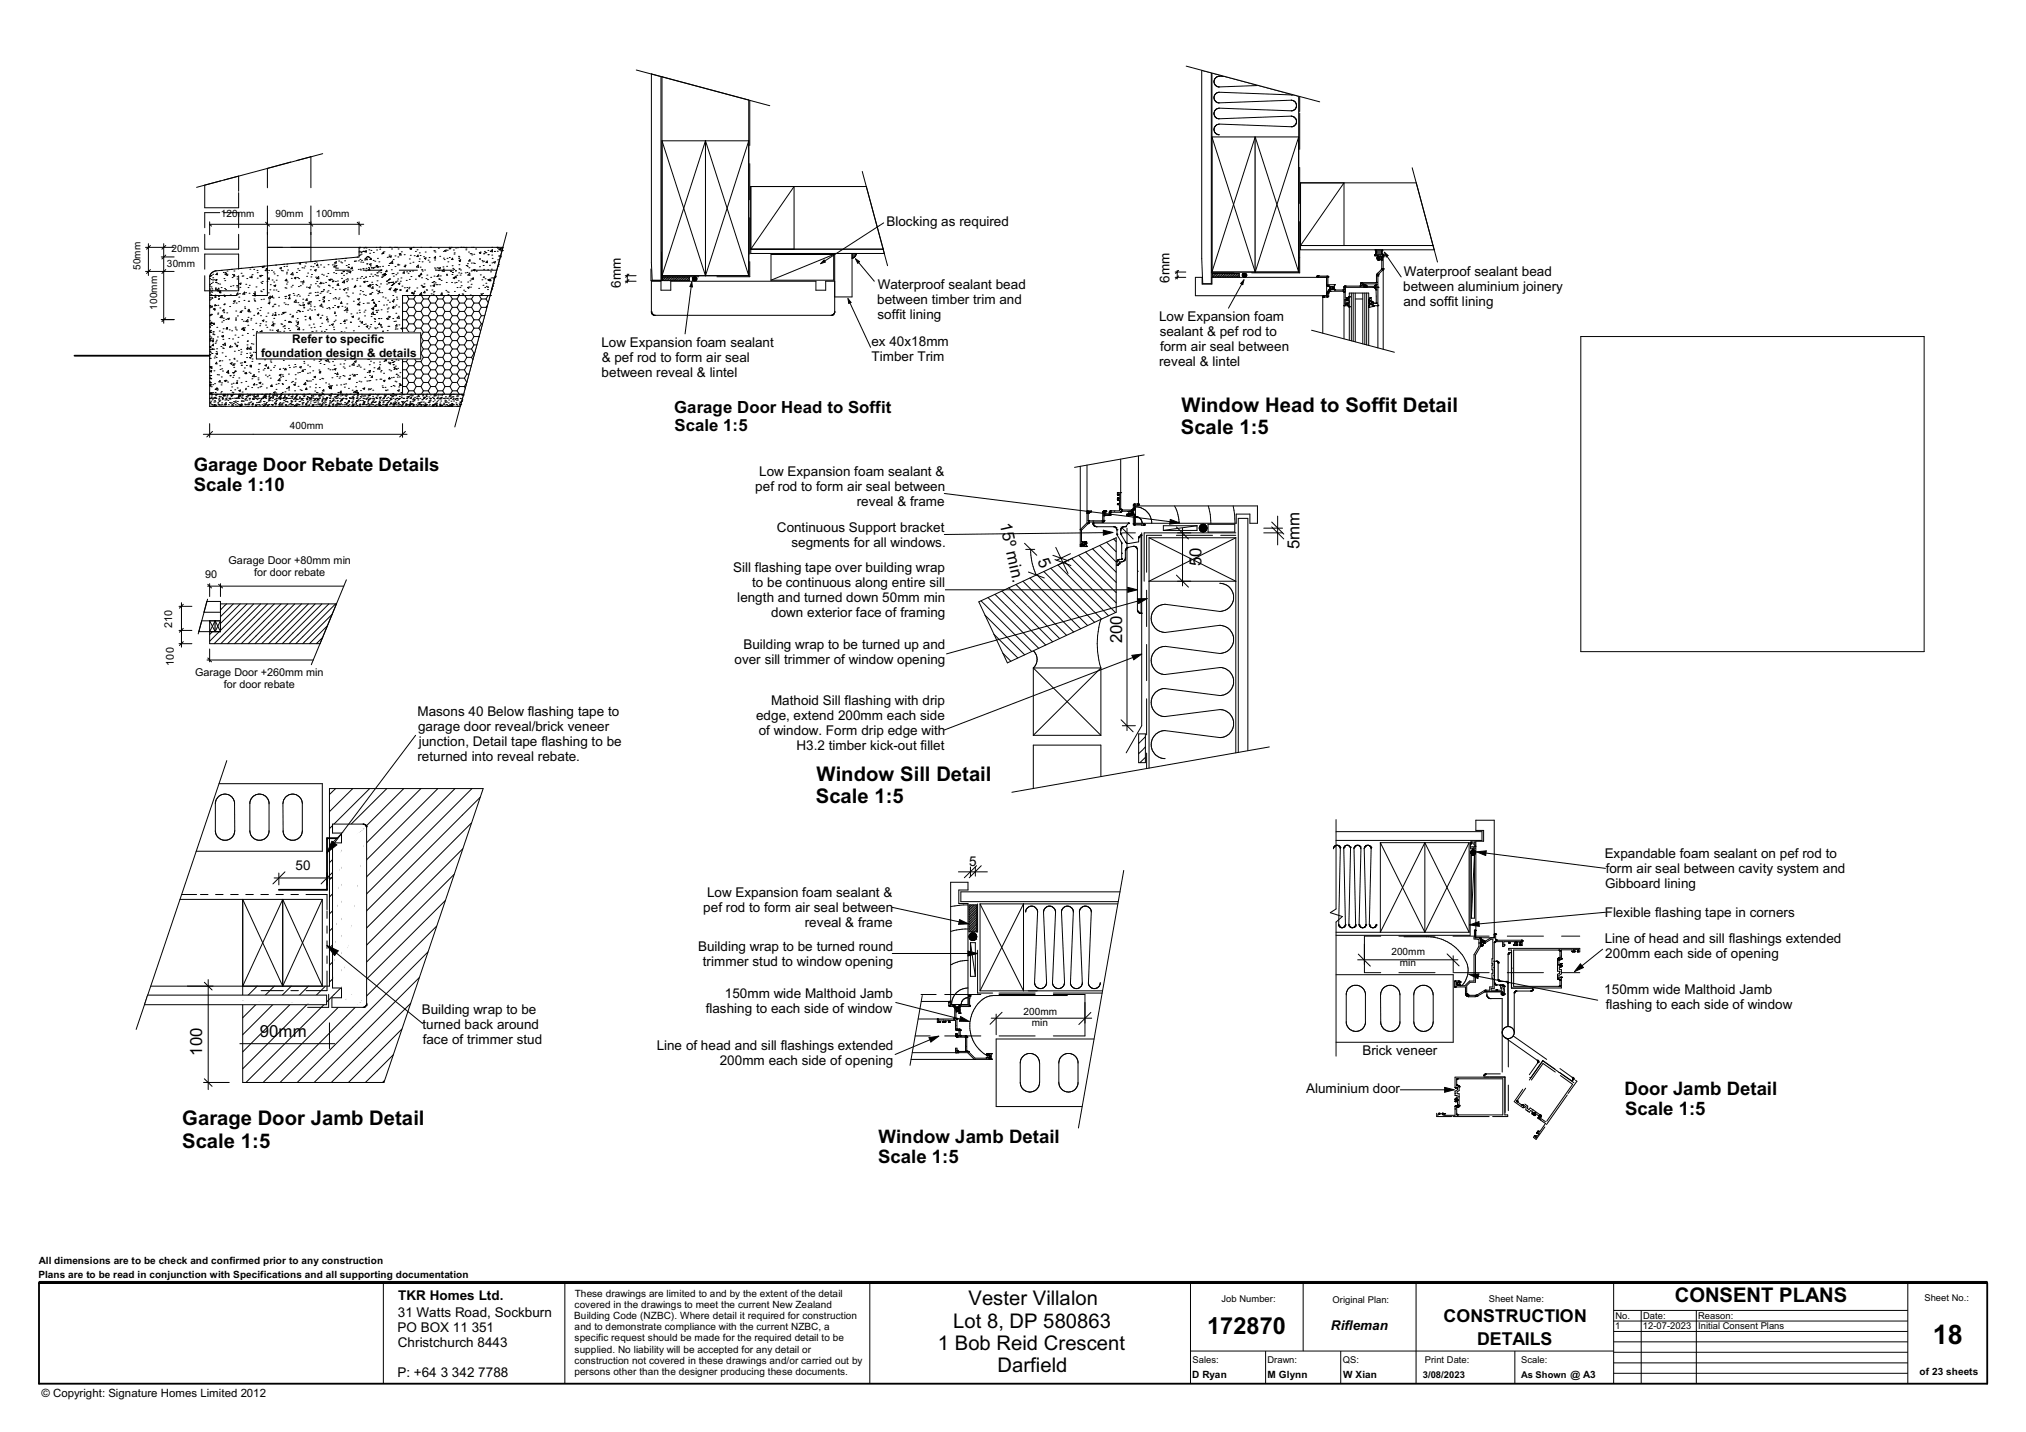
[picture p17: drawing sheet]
<svg xmlns="http://www.w3.org/2000/svg" width="420mm" height="297mm" viewBox="0 0 420 297" stroke-linecap="round" stroke-linejoin="round" font-family="sans-serif">
<defs><g id="words">
<text font-size="5.6" x="400.8" y="278.8">18</text>
<text font-size="4.9" x="250.3" y="276.7">172870</text>
<g font-size="4.2">
<text x="245" y="85.5">Window Head to Soffit Detail</text>
<text x="244.9" y="90.1">Scale 1:5</text>
<text x="169.3" y="161.9">Window Sill Detail</text>
<text x="169.2" y="166.6">Scale 1:5</text>
<text x="37.8" y="233.4">Garage Door Jamb Detail</text>
<text x="37.8" y="238.1">Scale 1:5</text>
<text x="197.7" y="275.4">Lot 8, DP 580863</text>
<text x="200.9" y="270.7">Vester Villalon</text>
<text x="347.3" y="270.1">CONSENT PLANS</text>
<text x="194.5" y="280">1 Bob Reid Crescent</text>
<text x="206.9" y="284.7">Darfield</text>
</g>
<g font-size="3.9">
<text x="40.2" y="97.7">Garage Door Rebate Details</text>
<text x="40.2" y="101.9">Scale 1:10</text>
<text x="336.9" y="227.1">Door Jamb Detail</text>
<text x="337" y="231.4">Scale 1:5</text>
<text x="182.2" y="237.1">Window Jamb Detail</text>
<text x="182.1" y="241.3">Scale 1:5</text>
</g>
<g font-size="3.7">
<text x="299.4" y="274.3">CONSTRUCTION</text>
<text x="306.3" y="278.9">DETAILS</text>
</g>
<g font-size="3.5">
<text x="139.8" y="85.6">Garage Door Head to Soffit</text>
<text x="139.9" y="89.5">Scale 1:5</text>
<text x="207.3" y="108.6" transform="rotate(77 207.3 108.6)">15º min.</text>
<text x="269.5" y="113.9" transform="rotate(-90 269.5 113.9)">5mm</text>
<text x="215.1" y="116.3" transform="rotate(65 215.1 116.3)">5</text>
<text x="249.2" y="117.5" transform="rotate(-90 249.2 117.5)">50</text>
<text x="232.7" y="133.4" transform="rotate(-90 232.7 133.4)">200</text>
<text x="53.9" y="215">90mm</text>
<text x="41.9" y="219" transform="rotate(-90 41.9 219)">100</text>
</g>
<g font-size="2.8">
<text x="183.9" y="46.9">Blocking as required</text>
<text x="128.7" y="59.6" transform="rotate(-90 128.7 59.6)">6mm</text>
<text x="182" y="60">Waterproof sealant bead</text>
<text x="242.5" y="58.7" transform="rotate(-90 242.5 58.7)">6mm</text>
<text x="291.1" y="57.3">Waterproof sealant bead</text>
<text x="181.9" y="63.1">between timber trim and</text>
<text x="291" y="60.4">between aluminium joinery</text>
<text x="291" y="63.5">and soffit lining</text>
<text x="124.7" y="72">Low Expansion foam sealant</text>
<text x="180.7" y="71.8">ex 40x18mm</text>
<text x="182" y="66.2">soffit lining</text>
<text x="240.4" y="66.6">Low Expansion foam</text>
<text x="240.5" y="69.7">sealant &amp; pef rod to</text>
<text x="124.8" y="75.1">&amp; pef rod to form air seal</text>
<text x="180.8" y="74.8">Timber Trim</text>
<text x="240.4" y="75.9">reveal &amp; lintel</text>
<text x="240.6" y="72.8">form air seal between</text>
<text x="124.8" y="78.1">between reveal &amp; lintel</text>
<text x="156.6" y="101.9">pef rod to form air seal between</text>
<text x="157.4" y="98.8">Low Expansion foam sealant &amp;</text>
<text x="177.7" y="105">reveal &amp; frame</text>
<text x="161.1" y="110.3">Continuous Support bracket</text>
<text x="164.1" y="113.4">segments for all windows.</text>
<text x="152.1" y="118.7">Sill flashing tape over building wrap</text>
<text x="152.9" y="124.9">length and turned down 50mm min</text>
<text x="156" y="121.8">to be continuous along entire sill</text>
<text x="159.9" y="128">down exterior face of framing</text>
<text x="152.3" y="137.8">over sill trimmer of window opening</text>
<text x="154.2" y="134.6">Building wrap to be turned up and</text>
<text x="86.6" y="148.5">Masons 40 Below flashing tape to</text>
<text x="156.8" y="149.3">edge, extend 200mm each side</text>
<text x="159.9" y="146.2">Mathoid Sill flashing with drip</text>
<text x="86.7" y="151.6">garage door reveal/brick veneer</text>
<text x="86.9" y="154.7">junction, Detail tape flashing to be</text>
<text x="157.4" y="152.4">of window. Form drip edge with</text>
<text x="165.2" y="155.5">H3.2 timber kick-out fillet</text>
<text x="86.6" y="157.8">returned into reveal rebate.</text>
<text x="201" y="179.7">5</text>
<text x="332.8" y="178">Expandable foam sealant on pef rod to</text>
<text x="61.3" y="180.5">50</text>
<text x="332.9" y="184.2">Gibboard lining</text>
<text x="333" y="181.1">form air seal between cavity system and</text>
<text x="145.8" y="189.2">pef rod to form air seal between</text>
<text x="146.6" y="186.1">Low Expansion foam sealant &amp;</text>
<text x="332.8" y="190.2">Flexible flashing tape in corners</text>
<text x="144.8" y="197.2">Building wrap to be turned round</text>
<text x="166.9" y="192.3">reveal &amp; frame</text>
<text x="332.8" y="195.6">Line of head and sill flashings extended</text>
<text x="145.8" y="200.3">trimmer stud to window opening</text>
<text x="332.9" y="198.7">200mm each side of opening</text>
<text x="150.3" y="207">150mm wide Malthoid Jamb</text>
<text x="332.7" y="206.2">150mm wide Malthoid Jamb</text>
<text x="333" y="209.3">flashing to each side of window</text>
<text x="87.5" y="210.3">Building wrap to be</text>
<text x="87.6" y="213.4">turned back around</text>
<text x="146.3" y="210.1">flashing to each side of window</text>
<text x="87.7" y="216.5">face of trimmer stud</text>
<text x="136.2" y="217.8">Line of head and sill flashings extended</text>
<text x="149.3" y="220.9">200mm each side of opening</text>
<text x="282.5" y="218.9">Brick veneer</text>
<text x="270.9" y="226.7">Aluminium door</text>
<text x="82.6" y="269.6">TKR Homes Ltd.</text>
<text x="82.5" y="273.2">31 Watts Road, Sockburn</text>
<text x="276" y="275.8">Rifleman</text>
<text x="82.4" y="276.3">PO BOX 11 351</text>
<text x="82.5" y="279.4">Christchurch 8443</text>
<text x="82.4" y="285.6">P: +64 3 342 7788</text>
</g>
<g font-size="2.5">
<text x="60.6" y="71.2">Refer to specific</text>
<text x="54.1" y="74">foundation design &amp; details</text>
</g>
<text font-size="2.4" x="8.6" y="289.7">© Copyright: Signature Homes Limited 2012</text>
<g font-size="2.2">
<text x="42.5" y="120">90</text>
<text x="47.4" y="117">Garage Door +80mm min</text>
<text x="52.7" y="119.5">for door rebate</text>
<text x="35.7" y="130.2" transform="rotate(-90 35.7 130.2)">210</text>
<text x="36.1" y="138" transform="rotate(-90 36.1 138)">100</text>
<text x="40.5" y="140.2">Garage Door +260mm min</text>
<text x="46.4" y="142.7">for door rebate</text>
</g>
<g font-size="2.1">
<text x="45.8" y="45.1">120mm</text>
<text x="57.1" y="44.9">90mm</text>
<text x="65.5" y="44.9">100mm</text>
<text x="35.6" y="52.3">20mm</text>
<text x="29.1" y="56" transform="rotate(-90 29.1 56)">50mm</text>
<text x="34.6" y="55.4">30mm</text>
<text x="32.6" y="64.2" transform="rotate(-90 32.6 64.2)">100mm</text>
<text x="60.1" y="89.1">400mm</text>
<text x="288.5" y="198.1">200mm</text>
<text x="290.3" y="200.4">min</text>
<text x="212.3" y="210.5">200mm</text>
<text x="214" y="212.8">min</text>
<text x="8.1" y="262.3">All dimensions are to be check and confirmed prior to any construction</text>
<text x="8" y="265.1">Plans are to be read in conjunction with Specifications and all supporting documentation</text>
<text x="119.2" y="268.9">These drawings are limited to and by the extent of the detail</text>
<text x="119.1" y="273.6">Building Code (NZBC). Where detail it required for construction</text>
<text x="119.2" y="271.3">covered in the drawings to meet the current New Zealand</text>
<text x="119.2" y="275.9">and to demonstrate compliance with the current NZBC, a</text>
<text x="119.2" y="278.3">specific request should be made for the required detail to be</text>
<text x="119.2" y="280.6">supplied. No liability will be accepted for any detail or</text>
<text x="119.1" y="285.2">persons other than the designer producing these documents.</text>
<text x="119.2" y="282.9">construction not covered in these drawings and/or carried out by</text>
<text x="247.2" y="285.9">D Ryan</text>
<text x="262.9" y="285.9">M Glynn</text>
<text x="278.6" y="285.9">W Xian</text>
<text x="398.1" y="285.2">of 23 sheets</text>
</g>
<g font-size="1.9">
<text x="399.1" y="269.9">Sheet No.:</text>
<text x="253.3" y="270.1">Job Number:</text>
<text x="276.4" y="270.3">Original Plan:</text>
<text x="308.7" y="270.1">Sheet Name:</text>
<text x="335" y="275.8">1</text>
<text x="335" y="273.6">No.</text>
<text x="340.7" y="275.8">12-07-2023</text>
<text x="340.7" y="273.6">Date:</text>
<text x="352.2" y="273.6">Reason:</text>
<text x="352.2" y="275.8">Initial Consent Plans</text>
<text x="247.3" y="282.7">Sales:</text>
<text x="262.8" y="282.7">Drawn:</text>
<text x="278.5" y="282.7">QS:</text>
<text x="295.1" y="285.8">3/08/2023</text>
<text x="295.5" y="282.7">Print Date:</text>
<text x="315.5" y="282.8">Scale:</text>
<text x="315.5" y="285.8">As Shown @ A3</text>
</g>
</g></defs>
<path d="M8.1 266.1h404v20.9h-404z" fill="none" stroke="#000" stroke-width=".38"/>
<g fill="none" stroke="#000" stroke-width=".21">
<path d="M257.6 57.2h.1M257.6 57.1h.1M257.6 57h.1M257.7 57.3h.1M257.7 57.2h.1M257.7 56.9h.1M257.7 56.9l.5-.1 .2 .4a.38 .38 0 0 1-.4 .3 .38 .38 0 0 1-.4-.3zM257.8 57.4h.1M257.8 56.8h.1M257.9 57.4h.1M257.9 56.7h.1M258 57.4h.1"/>
<path d="M258 56.7h.1M258.1 56.7h.1M258.1 57.4h.1M258.2 56.8h.1M258.2 57.4h.1M258.3 56.9h.1M258.3 57.3h.1M258.3 57.2h.1M258.4 57h.1M258.4 57.1h.1M258.4 57.2h.1M283.8 63.3h.1"/>
<path d="M283.8 63.4h.1M283.8 63.7h.1M283.8 62.2h.1M283.8 62.4h.1M283.8 62.8h.1M283.8 62.9h.1M283.8 63h.1M283.9 63.8h.1M283.9 62.4h.1M283.9 63h.1M283.9 62.9h.1M283.9 62.7h.1"/>
<path d="M283.9 62.6l.1-.3-.2 .1v-.3l.4-.3 .4 .8h-.2v.6h.3l.1 .3M283.9 62.6l-.1 .4 .2-.1v.3l-.2 .1v.4l1-.1M284 62.3h.1M284 62.9h.1M284 63.2h.1M284 62.4h.1M284 62.5h.1M284.1 61.8h.1M284.2 61.8h.1M284.5 62.6h.1M284.6 62.6h.1M284.7 63.6h.1"/>
<path d="M284.8 63.6h.1M284.8 63.5h.1M284.8 63.5v.1M8.1 265.8h404v.3h-404zM79.5 266.1v20.9M117.1 266.1v20.9M180.4 266.1v20.9M246.9 266.1v20.9M270.3 266.1v14.1M293.7 266.1v20.9M334.6 271.8h61M334.6 266.1v20.9"/>
<path d="M395.6 266.1v20.9M246.9 280.2h87.7M262.5 280.2v6.8M278 280.2v6.8M314.2 280.2v6.8"/>
</g>
<path d="M8.1 266h404" fill="none" stroke="#000" stroke-width=".34"/>
<circle cx="258" cy="57.1" r=".36" fill="#000"/>
<path d="M251.3 28.4h9v28h-9z" fill-rule="evenodd" fill="#fff"/>
<path d="M251.3 28.4l9 28M251.3 28.4v28M251.3 28.4h9M260.3 28.4l-9 28M260.3 28.4v28M251.3 56.4h9" fill="none" stroke="#000" stroke-width=".21"/>
<path d="M260.3 28.4h9v28h-9z" fill-rule="evenodd" fill="#fff"/>
<g fill="none" stroke="#000" stroke-width=".21">
<path d="M251.8 16.5v.5l.1 .4M251.8 17.4h.1M251.9 16.5h-.1M251.9 19.8a1.07 1.07 0 0 0 1 1.5l15.3-.4M251.9 19.7v.1M251.9 17.4l.4 .5 .3 .1 15.6-.4M252.3 16h.1M252.3 16l-.4 .5M252.3 19.3l-.4 .4M252.3 19.3h.1M252.3 16l.6-.2 15.3 .5M252.3 19.3l.6-.2 15.3 .5"/>
<path d="M252.4 17.9h.1M252.4 19.2h.1M267.8 14.2l.5 .1 .4 .4 .2 .4-.2 .7M268.2 17.6h.1M268.2 19.6h.1M268.2 17.6l.5 .4 .2 .4-.2 .7-.5 .5M268.3 16.3h-.1M268.4 14.4h.1M268.6 16h.1M268.6 17.9h.1M268.7 14.6v.1M268.7 15.8h.1"/>
<path d="M268.7 15.8l-.5 .5M251.8 23.2v.2a1.07 1.07 0 0 0 1.1 1.2l14.9-.5 .6 .2 .5 .6-.2 .9-.6 .5-15.2-.6a1.14 1.14 0 0 0-1 1.6M251.8 20.6v.1M251.8 27.2l.4 .6 .7 .2M251.8 24h.1M251.9 23.1l-.1 .1M252 27.5h.1M252.3 22.6l-.5 .6M252.3 22.6h.1M252.3 22.6l.6-.2 14.9 .6 .6-.2M252.4 24.6h.1M260.3 28.4l9 28"/>
<path d="M260.3 28.4v28M260.3 28.4h9M267.9 24.1h.1M268.1 22.9l-.1 .1M268.2 20.9h.1M268.2 20.9l.5 .4M268.4 26.1h.1M268.4 22.8h.1M268.6 21.2v.1M268.7 21.4l.2 .7-.4 .7M268.7 21.3v.1M269.3 28.4l-9 28"/>
<path d="M269.3 28.4v28M260.3 56.4h9M285.2 51.9h.1M285.2 52.7h.1M285.3 52l.1 .5-.2 .2M285.3 52.6h.1M285.3 52.1h.1M285.3 52.1l-.1-.3h1.5l-.2 .4 .2 .6h-1.5v-.1M285.4 52.5h.1M285.4 52.2h.1M286.5 52.2h.1M286.6 52.1h.1"/>
<path d="M286.6 52.5h.1M286.6 52.6h.1M286.6 51.9h.1M286.7 52.7h.1M286.7 51.9h.1M279.8 70.6v-9.8h4v10.9"/>
</g>
<g fill="#000">
<path d="M285.2 51.8l1.5 .1zM285.2 52.8h1.5zM285.2 51.9h1.4zM285.3 52.7h1.3zM285.2 52.7h1.5l-1.5 .1zM285.3 51.9l1.3 .1zM285.3 52.6h1.3zM285.3 52l1.3 .1zM285.4 52.1l1.1 .1h-1.1zM285.4 52.2l1.1 .1zM285.4 52.3l1.1 .1zM285.4 52.4l1.2 .1z"/>
<path d="M285.4 52.5l1.2 .1zM285.4 52.1h1.2l-.1 .1zM285.3 52h1.3zM285.3 51.9h1.3zM285.2 52.7h1.5zM285.2 51.9h1.5zM285.2 51.8h1.5z"/>
</g>
<path d="M251.4 56.7l5.6 .7h-5.6z" fill="#fff"/>
<g fill="none" stroke="#000" stroke-width=".21">
<path d="M251.6 56.7l-.2 .2M252 56.8l-.6 .5M252.3 56.8l-.7 .6M252.6 56.9l-.6 .5M252.9 56.9l-.6 .5M253.2 56.9l-.5 .5M253.5 57l-.4 .4M253.8 57l-.4 .4M254.1 57.1l-.4 .3M254.5 57.1l-.4 .3M254.8 57.1l-.3 .3M255.1 57.2l-.3 .2"/>
<path d="M255.4 57.2l-.2 .2M255.7 57.3l-.2 .1M256 57.3l-.1 .1M256.3 57.4h-.1M256.6 57.4h.1M256.9 57.4h.1"/>
</g>
<path d="M251.4 56.7h5.6v.7z" fill="#fff"/>
<g fill="none" stroke="#000" stroke-width=".21">
<path d="M251.3 15.2l18 4.8v36.4h-18zM292.9 34.8l5.2 19.6M293.7 37.9h-24v13.9h27.7l-.2-.9h-27.5l9-13v13M243.7 57.5h2.2M243.7 56.4h2.2M244.1 56.1v1.8M244.4 57.2l-.6 .7M244.4 56.1l-.6 .6M251.4 56.7h5.6v.7h-5.6zM252 56.7v.1M252.4 56.7l-.1 .1M252.7 56.7l-.1 .2"/>
<path d="M253.1 56.7l-.2 .2M253.4 56.7l-.2 .2M253.8 56.7l-.3 .3M254.1 56.7l-.3 .3M254.5 56.7l-.4 .4M254.8 56.7l-.3 .4M255.2 56.7l-.4 .4M255.6 56.7l-.5 .5M255.9 56.7l-.5 .5M256.2 56.7l-.5 .6M256.6 56.7l-.6 .6M257 56.7l-.7 .7"/>
<path d="M257 57.4h.1M257 57l-.4 .4M286.9 55.7v16.8M272 68.5l17.2 4.6M274.3 61.6v7.5M278.7 63.4v6.9M280.2 60.8v9.9M280.6 60.8v10M281.1 60.8v10.1M281.1 62h1.5M282.6 60.8v10.5M283 60.8v10.7"/>
<path d="M283.4 60.8v10.7M285.8 63.3v8.9"/>
</g>
<g fill="#fff">
<path d="M279 59.4l2.8 .2h-2.8z"/>
<path d="M279 59.4h2.9l-.1 .2z"/>
<path d="M275.4 59.1l.7 .3z"/>
<path d="M275.4 59.1h1.3l-.6 .3z"/>
<path d="M275.1 57.5h.3l-.3 1.6z"/>
<path d="M275.4 57.5v1.6h-.3z"/>
<path d="M276.1 60l-.1 .4z"/>
<path d="M276.2 60l-.2 .4z"/>
<path d="M276.7 59.1l-.3 .4z"/>
<path d="M276.2 59.4l.5-.3z"/>
<path d="M276.1 59.4l.6-.3z"/>
<path d="M276.2 59.5l.5-.4z"/>
<path d="M276.3 59.5l.4-.4z"/>
<path d="M276.7 59.1l-.3 .5z"/>
<path d="M276.7 59.1l-.3 .6z"/>
<path d="M276.4 59.9l.3 .1z"/>
<path d="M276.4 59.8l.3 .2z"/>
<path d="M276.7 59.1v.9l-.3-.3z"/>
<path d="M276.4 59.7l.3 .3z"/>
<path d="M276.4 59.9l.3 .2z"/>
<path d="M276.3 60l.4 .1z"/>
<path d="M276.2 60l.5 .1z"/>
<path d="M276.2 60l.6 .1z"/>
<path d="M276.2 60l.6 .1-.8 .3z"/>
<path d="M276 60.4l.8-.3z"/>
<path d="M276 60.4l.8-.2z"/>
<path d="M276.8 60.2l.4 .2z"/>
<path d="M276 60.4l.8-.2 .4 .2z"/>
<path d="M275.1 60.9h.3z"/>
<path d="M275.2 60.8l.2 .1h-.3z"/>
<path d="M275.2 60.8h.2z"/>
<path d="M275.2 60.7l.2 .1z"/>
<path d="M275.2 60.7h.2z"/>
<path d="M274.4 61.6l.1 .1z"/>
<path d="M274.3 61.6l.2 .1z"/>
<path d="M274.3 61.5l.2 .2z"/>
<path d="M274.4 61.4l.1 .3z"/>
<path d="M275.1 61.4l.2 .1z"/>
<path d="M275.1 61.4h.3z"/>
<path d="M275.1 61.4l.2 .2z"/>
<path d="M275.1 61.4l.1 .2z"/>
<path d="M275.4 61v.4h-.3z"/>
<path d="M274.4 61.4h.7l-.6 .3z"/>
<path d="M274.5 61.7l.6-.3 .1 .2z"/>
<path d="M275.1 61h.3l-.3 .4z"/>
<path d="M275.1 61h.3z"/>
<path d="M275.1 60.9l.3 .1z"/>
<path d="M275.8 59.5h.1z"/>
<path d="M275.7 59.5h.2z"/>
<path d="M275.6 59.4l.3 .1z"/>
<path d="M275.6 59.4h.4z"/>
<path d="M275.4 59.1l.2 .3z"/>
<path d="M275.4 59.1l.6 .3h-.4z"/>
<path d="M275.5 60.3l.2 .2z"/>
<path d="M275.6 60.3l.1 .2z"/>
<path d="M275.6 60v.2z"/>
<path d="M275.6 60.2l.3 .2z"/>
<path d="M275.6 60.2l.2 .3z"/>
<path d="M275.6 60.2l.1 .3z"/>
<path d="M275.6 60h.3z"/>
<path d="M275.6 60h.3l-.3 .2z"/>
<path d="M275.6 60.2l.3-.2z"/>
<path d="M275.7 60h.2z"/>
<path d="M275.6 60.2l.4-.2-.1 .4z"/>
<path d="M275.6 60.2l.4-.2z"/>
<path d="M275.7 59.9l.2 .1z"/>
<path d="M275.8 59.9l.1 .1z"/>
<path d="M275.3 60.6l.2 .1z"/>
<path d="M275.3 60.5l.2 .2-.2-.1z"/>
<path d="M275.3 60.5l.2 .2z"/>
<path d="M275.3 60.5l.1-.1 .1 .2z"/>
<path d="M275.4 60.4l.2 .1z"/>
<path d="M275.5 60.4l.2 .1z"/>
<path d="M275.5 60.4v-.1l.2 .2z"/>
<path d="M276 60l-.1 .4z"/>
<path d="M276 60v.4z"/>
<path d="M275.4 59.1l.1 .3z"/>
<path d="M275.4 59.1l-.1 .3z"/>
<path d="M275.4 59.1v.3z"/>
<path d="M275.4 59.1l-.1 .2z"/>
<path d="M275.2 59.2l.2-.1z"/>
<path d="M275.1 59.1h.3z"/>
<path d="M275.1 59.2l.3-.1z"/>
<path d="M275.4 59.1l.1 .3h-.1z"/>
<path d="M278.7 60.6l.3-.2z"/>
<path d="M277.2 60.4l1.3-.2v.2z"/>
<path d="M278.7 60.6l.3-.2v.8z"/>
<path d="M278.7 60.6l.3 .6-.3 .8z"/>
<path d="M278.7 62l.2 .1v1.1z"/>
<path d="M278.7 62l.2 1.2-.2 .2z"/>
<path d="M279 61.2v.6l-.3 .2z"/>
<path d="M279 61.8h.2v.3z"/>
<path d="M279.2 62.1l.2-.1z"/>
<path d="M279.2 62.1l.2-.2z"/>
<path d="M279.2 62.1l.2-.1v.2z"/>
<path d="M279.2 62.1l.2 .1h-.2z"/>
<path d="M279 61.8l.2 .3h-.3z"/>
<path d="M278.9 63.2h.3l.2 .2z"/>
<path d="M278.9 63.2l.5 .2h-.6z"/>
<path d="M278.9 63.2l-.1 .2z"/>
<path d="M279.2 62.2h.2z"/>
<path d="M279.2 62.2l.2 .1z"/>
<path d="M279.2 62.2l.1 .1z"/>
<path d="M279.2 62.9l.2 .1z"/>
<path d="M279.2 63h.2z"/>
<path d="M279.3 62.9l.1 .1z"/>
<path d="M279.4 62.9v.1z"/>
<path d="M279.2 63h.2l-.2 .2z"/>
<path d="M279.2 63.2l.2-.2v.4z"/>
<path d="M279.2 63.2l.2 .2z"/>
<path d="M279.3 61.8l-.1 .3z"/>
<path d="M279.2 61.8v.3z"/>
<path d="M279.4 61.8l-.2 .3z"/>
<path d="M278.7 62l.3-.2-.1 .3z"/>
<path d="M277.1 60.2h1.4l-1.3 .2z"/>
<path d="M276.9 60.2h.2l.1 .2z"/>
<path d="M279 59.6l-.3 .4z"/>
<path d="M278.7 59.5l.3 .1z"/>
<path d="M278.7 59.6h.3z"/>
<path d="M278.8 59.4l.2 .2z"/>
<path d="M278.9 59.4l.1 .2z"/>
<path d="M278.7 59.6h.3l-.3 .3z"/>
<path d="M278.6 60.1l.4 .3z"/>
<path d="M278.7 60l.3 .4z"/>
<path d="M279 59.6v.8l-.3-.4z"/>
<path d="M278.7 60.5l.3-.1z"/>
<path d="M278.6 60.5l.4-.1z"/>
<path d="M278.6 60.1l.4 .3-.4 .1z"/>
<path d="M278.6 60.1v.4z"/>
<path d="M278.6 60.1v.3z"/>
<path d="M278.6 60.2v.2z"/>
<path d="M278.6 60.2l-.1 .2z"/>
<path d="M278.5 60.2v.2z"/>
<path d="M273.1 57.4l.2 .1z"/>
<path d="M273.1 57.3l.2 .2z"/>
<path d="M273.2 57.2l.1 .3z"/>
<path d="M273.3 57.2v.3z"/>
<path d="M273.3 57.2h.3l-.3 .3z"/>
<path d="M273.3 57.5l.3-.3 .1 .1z"/>
<path d="M275.2 57.3l-.1 .2z"/>
<path d="M275.3 57.3l-.2 .2z"/>
<path d="M275.1 57.5l.2-.1z"/>
<path d="M275.1 57.5l.3-.1z"/>
<path d="M273.3 57.5l.4-.2 .2 .2z"/>
<path d="M273.9 57.5l1.3-.2-.1 .2z"/>
<path d="M273.7 57.3h1.5l-1.3 .2z"/>
<path d="M285.5 58.5l.3 1.1z"/>
<path d="M285.5 58.5l.3 1.1-.4-.7z"/>
<path d="M285.5 58.5l-.1 .4z"/>
<path d="M285.8 57.3v2.3l-.3-1.1z"/>
<path d="M285.5 57.3h.3l-.3 1.2z"/>
<path d="M282.6 58.9l2-.3-.1 .3z"/>
<path d="M282.4 58.6h2.2l-2 .3z"/>
<path d="M281.8 59.6l.6-.2 .5 .2z"/>
<path d="M282.1 59.3l.3 .1z"/>
<path d="M282.2 59.3l.2 .1z"/>
<path d="M282.2 59.2l.2 .2z"/>
<path d="M282.9 59.4l.1 .1z"/>
<path d="M282.9 59.4l.1 .2z"/>
<path d="M282.9 59.4v.2z"/>
<path d="M282.4 59.4h.5v.2z"/>
<path d="M281.8 59.6l.3-.2z"/>
<path d="M282.1 59.3l.3 .1-.6 .2z"/>
<path d="M281.8 59.6l.3-.3z"/>
<path d="M281.9 59.4h.2l-.3 .2z"/>
<path d="M282.2 58.8l.2 .1z"/>
<path d="M282.2 58.9h.2z"/>
<path d="M282.2 58.7l.2 .2z"/>
<path d="M282.3 58.7l.1 .2z"/>
<path d="M282.4 58.6v.3z"/>
<path d="M282.3 58.6l.1 .3z"/>
<path d="M282.2 58.9h.2l-.2 .3z"/>
<path d="M282.4 58.9v.5l-.2-.2z"/>
<path d="M282.4 58.6l.2 .3h-.2z"/>
<path d="M284.6 58.6l.7 .3h-.8z"/>
<path d="M284.6 58.6h.8l-.1 .3z"/>
<path d="M285.5 59.6h.3z"/>
<path d="M285.4 59.6h.4z"/>
<path d="M285.2 59.4l.2 .2z"/>
<path d="M285.4 59v.6l-.2-.2z"/>
<path d="M285.4 59l.4 .6h-.4z"/>
<path d="M285.4 59l.4 .6z"/>
<path d="M285.4 58.9l.4 .7z"/>
<path d="M285.4 58.6v.3z"/>
<path d="M285.4 58.6v.3h-.1z"/>
<path d="M286.6 53.9l.3 1.8h-.3z"/>
<path d="M286.9 53.3v2.4l-.3-1.8z"/>
<path d="M286.6 55.7h.3z"/>
<path d="M286.6 55.8l.3-.1z"/>
<path d="M286.6 55.8h.2z"/>
<path d="M286.5 55.8h.3z"/>
<path d="M286.5 55.8l.3 .1z"/>
<path d="M286.5 55.8l.3 .2z"/>
<path d="M286.5 55.9l.3 .1z"/>
<path d="M286.5 55.9l.2 .1z"/>
<path d="M286.5 55.9l.2 .1-.1 .1z"/>
<path d="M286.5 55.9l.1 .2-.9 .6z"/>
<path d="M285.7 56.7l.2 .2-.3-.1z"/>
<path d="M285.7 56.7l.9-.6-.7 .8z"/>
<path d="M285.6 56.8l.3 .1h-.1z"/>
<path d="M285.6 56.8l.2 .1z"/>
<path d="M285.6 56.9h.2z"/>
<path d="M285.6 56.9l.2 .1z"/>
<path d="M285.5 56.9l.3 .2z"/>
<path d="M285.5 56.9l.3 .2h-.3z"/>
<path d="M285.5 57.1h.3z"/>
<path d="M285.5 57.1h.3l-.3 .1z"/>
<path d="M285.5 57.2l.3-.1z"/>
<path d="M285.5 57.2h.3z"/>
<path d="M285.5 57.3l.3-.1z"/>
<path d="M285.1 52.9l.1 .1z"/>
<path d="M285.2 52.8l.4 .2z"/>
<path d="M285.2 52.8h1.5l-1.1 .2z"/>
<path d="M285.6 53l1.1-.2z"/>
<path d="M285.7 53.2l.3 .1z"/>
<path d="M285.6 53.1l.5 .1z"/>
<path d="M285.6 53.1l.4 .1z"/>
<path d="M285.7 53.1l.3 .1z"/>
<path d="M286.2 53.2l.5-.4z"/>
<path d="M286.1 53.2l.6-.4z"/>
<path d="M285.6 53.1l1.1-.3-.6 .4z"/>
<path d="M285.6 53.7l.3-.1z"/>
<path d="M285.6 53.6h.3z"/>
<path d="M285.6 53.6l.3-.1z"/>
<path d="M285.6 53.5h.3z"/>
<path d="M285.6 53.4l.3 .1z"/>
<path d="M285.6 53.3l.3 .1z"/>
<path d="M285.7 53.9l.3-.1z"/>
<path d="M285.7 53.9h.2z"/>
<path d="M285.7 53.9l.2-.2z"/>
<path d="M285.7 53.9h.1z"/>
<path d="M285.9 53.7l-.2 .2z"/>
<path d="M285.7 53.8l.2-.1z"/>
<path d="M285.6 53.3h.3z"/>
<path d="M285.7 53.2l.2 .1z"/>
<path d="M285.2 52.8l.4 .2h-.4z"/>
<path d="M286.5 53.6l.1 .3z"/>
<path d="M286.4 53.3l.3-.2z"/>
<path d="M286.7 53.1l-.2 .3z"/>
<path d="M286.7 53.1l.2 .2z"/>
<path d="M286.5 53.4l.2-.3 .2 .2z"/>
<path d="M286.5 53.6l.4-.3z"/>
<path d="M286.5 53.6l.4-.3-.3 .6z"/>
<path d="M286.5 53.4l.4-.1z"/>
<path d="M286.5 53.5l.4-.2z"/>
<path d="M286.4 53.7l.1 .2z"/>
<path d="M286.4 53.7l.2 .2z"/>
<path d="M286.4 53.7v.2z"/>
<path d="M286.4 53.7v.1z"/>
<path d="M286.3 53.2l.4-.4z"/>
<path d="M286.7 52.8v.3z"/>
<path d="M286.3 53.2l.4-.4v.3z"/>
<path d="M286.3 53.2l.4-.1z"/>
<path d="M286.4 53.2l.3-.1z"/>
<path d="M286.7 53.2l.2 .1z"/>
<path d="M286.8 52.8l.1 .1z"/>
<path d="M286.7 52.8l.2 .1z"/>
<path d="M286.7 52.8l.1 .2z"/>
</g>
<g fill="none" stroke="#000" stroke-width=".21">
<path d="M249.2 14.6l2 .5v43.7h-1.8l-.2-5.2zM273.1 57.4h.1M273.1 57.3h.1M273.2 57.5h.1M273.2 57.4h.1M273.2 57.2h.1M273.3 57.5h.1M273.3 57.2h.1M275.1 59.2h.1M275.1 59.1h.1M275.1 57.5h-23.8v1.4h-2v-1.4h-1.4v3.8h27.2M275.2 59.2h.1"/>
<path d="M275.2 59.3l.4 .1 .1 .1 .5-.1 .2 .2v.3h-.7l-.5 .8M275.2 59.3h.1M275.2 57.3h.1M275.3 59.3h.1M275.3 57.3h.1M275.3 57.3v.1M275.3 59.4h.1M275.3 57.4h.1M275.4 59.4h.1M275.4 57.4h.1M275.4 57.5h.1M275.5 59.4h.1"/>
<path d="M275.6 59.4h.1M275.7 59.5h.1M275.7 60h.1M275.7 59.9h.1M275.8 59.5h.1M275.8 59.9h.1M275.9 60h.1M275.9 59.5h.1M276 59.4h.1M276.1 59.4h.1M276.2 59.4h.1M276.2 60h.1"/>
<path d="M276.2 59.5h.1M276.3 60h.1M276.3 59.5h.1M276.3 59.9h.1M276.4 59.9h.1M276.4 59.5h.1M276.4 59.6h.1M276.4 59.8h.1M276.4 59.7h.1M276.7 59.1h.1M278.7 60h.1M278.7 59.9h.1"/>
<path d="M278.7 59.6h.1M278.7 59.5h.1M278.8 59.5h.1M278.8 59.4h.1M278.9 59.4h.1M279 59.4h.1M282.1 59.4h.1M282.1 59.3h.1M282.2 59.3h.1M282.2 59.2h.1M282.2 58.9h.1M282.2 58.8h.1"/>
<path d="M282.2 58.7h.1M282.3 58.7h.1M282.3 58.6h.1M282.4 58.6h.1M282.9 59.4h.1M282.9 59.6h.1M283 59.4h.1M283 59.6h.1M283 59.5h.1M285.1 53h.1M285.1 52.9h.1M285.1 52.8h.1"/>
<path d="M285.2 53h.1M285.2 52.8h.1M285.2 59.4h.1M285.4 58.6h.1M285.4 59.6h.1M285.4 59h.1M285.5 58.6h.1M285.5 58.5h.1M285.5 59.6h.1M285.5 56.9v.1M285.6 53.6h.1M285.6 53.5h.1"/>
<path d="M285.6 53.4h.1M285.6 53h.1M285.6 53.3h.1M285.6 53.1h.1M285.7 53.8h.1M285.7 53.2h.1M285.7 53.1h.1M285.7 53.9h.1M285.7 59.6h.1M285.8 53.9h.1M285.8 57.1h.1M285.8 57.3h.1"/>
<path d="M285.8 59.6h.1M285.9 53.4h.1M285.9 53.5h.1M285.9 53.6h.1M285.9 53.9h.1M285.9 56.9h.1M285.9 53.3h.1M285.9 53.7h.1M286 53.2h.1M286 53.3h.1M286 53.7h.1M286 53.8h.1"/>
<path d="M286.1 53.2h.1M286.2 53.2h.1M286.3 53.2h.1M286.4 53.9h.1M286.4 53.8h.1M286.4 53.7h.1M286.4 53.3h.1M286.4 53.2h.1M286.4 53.6h.1M286.4 53.4h.1M286.5 55.9h.1M286.5 53.9h.1"/>
<path d="M286.5 53.6h.1M286.5 53.5h.1M286.5 53.4h.1M286.5 55.8h.1M286.6 55.8h.1M286.6 55.7h.1M286.6 53.9h.1M286.7 53.1h.1M286.7 56.1h.1M286.7 52.8h.1M286.7 53.2h.1M286.8 52.8h.1"/>
<path d="M286.8 53h.1M286.8 53.2h.1M286.8 56h.1M286.8 52.9h.1M286.8 53.3h.1M286.8 55.8h.1M286.8 55.9h.1M286.9 52.9h.1M286.9 53.3h.1M286.9 55.7h.1M286.9 53h-.2l.2 .3v2.4l-.1 .3-1 1v2.6h-.4l-.2-.2 .2-.5h-3v.5h.6v.2h-4v2.2h.4v.4l-.1 .1-.1-.2h-.3v1.1h.3v-.3h.2v.5h-.7v-2.9l-.1-.1-2.9 .1-.3 .3-.1 .8-.9 .1v-.3h.7v-3.9h-1.9l-.1-.2 2.2 .1 .1 1.7h1.3l.1 1.1h1.8l.1-.2 .1-.6M286.9 52.9l-1.8-.1v.2l.6 .1-.1 .6 .2 .2h.2v-.7h.4v.7h.2v1.9l-1.1 1.1-.1 1.7h-3.1l-.2 .8h-3.3"/>
<path d="M286.9 52.9v.1M274.3 61.6h.1M274.3 61.5h.1M274.4 61.6h.1M274.4 61.5h.1M274.4 61.4h.1M274.4 61.7h.1M275.2 61.6h.1M275.2 60.8h-.1M275.3 61.6h.1M275.3 61.5h.1M275.3 61.4h.1"/>
<path d="M275.4 60.8h.1M275.4 60.9h.1M275.4 61h.1M275.4 61.4h.1M275.4 60.4h.1M275.4 60.7h.1M275.5 60.6h.1M275.6 60.3h.1M275.6 60.2h.1M275.6 60.1h.1M275.6 60h.1M275.8 60.5h.1"/>
<path d="M275.9 60.4h.1M276 60h.1M276.1 60h.1M276.7 60h.1M276.7 60.1h.1M276.8 60.1h.1M276.8 60.2h.1M278.5 60.2h.1M278.6 60.2h.1M278.6 60.4h.1M278.6 60.1h.1M278.6 60.5h.1"/>
<path d="M278.7 60.1h.1M278.7 60.5h.1M278.7 63.4h.1M278.7 60.6h.1M278.8 63.4h.1M278.9 62.1h.2v.3h.3l.4-.8-.2 .8 .2 .1v.2l-.2 .1 .2 .9-.4-.9h-.3v.2h-.2M279.2 61.8h.1M279.2 62.3h.1M279.2 62.2h.1M279.2 63h.1M279.2 62.9h.1M279.3 61.8h.1"/>
<path d="M279.3 62.3h.1M279.3 62.9h.1M279.4 61.8h.1M279.4 62.3h.1M279.4 62.9h.1M279.4 61.9h.1M279.4 63.4h.1M279.4 62h.1M279.4 62.2h.1M279.4 63h.1M279.7 61.6h.1M279.7 63.6h.1"/>
<path d="M279.8 61.6h.1M279.8 63.7h.1M279.8 63.6h.1"/>
</g>
<g fill="#fff">
<path d="M285.4 61.4l.4 1.9-.4-.5z"/>
<path d="M285.8 59.6l-.4 1.8v-1.2z"/>
<path d="M285.8 59.6v3.7l-.4-1.9z"/>
<path d="M284.8 63.2v.2z"/>
<path d="M284.8 62.9h.5l-.5 .3z"/>
<path d="M284.8 63.2l.5-.3-.5 .5z"/>
<path d="M284.8 63.4l.5-.5 .3 .5z"/>
<path d="M284.5 63.2l.2-.3z"/>
<path d="M284.4 62.9h.3l-.2 .3z"/>
<path d="M284.4 62.9h.3z"/>
<path d="M284.5 62.7l-.1 .2z"/>
<path d="M284.7 62.7v.2z"/>
<path d="M284.4 62.9l.3-.2v.2z"/>
<path d="M284.5 62.7h.2l-.3 .2z"/>
<path d="M284.7 62.9l.1 .3z"/>
<path d="M284.8 62.9v.3z"/>
<path d="M284.7 62.9l.1 .3h-.3z"/>
<path d="M284.7 62.9l-.2 .3z"/>
<path d="M285.4 62.9l.4 .4z"/>
<path d="M285.4 62.8l.4 .5z"/>
<path d="M285.6 63.4l.2-.1z"/>
<path d="M285.6 63.4l.1-.1z"/>
<path d="M285.7 63.3l-.1 .1z"/>
<path d="M285.4 62.9l.4 .4-.2 .1z"/>
<path d="M285.4 62.9l.2 .5z"/>
<path d="M285.3 62.9l.3 .5z"/>
<path d="M283.6 59.4l1.1 .2h-1.3z"/>
<path d="M283.6 59.4h1.3l-.2 .2z"/>
<path d="M283.4 59.4l-.1 .2z"/>
<path d="M283.2 59.6l.2-.2z"/>
<path d="M283.2 59.5l.2-.1z"/>
<path d="M283.2 59.4h.2z"/>
<path d="M283.4 59.4h.2l-.2 .2z"/>
<path d="M282.9 59.1l-.1 .2z"/>
<path d="M282.9 59.1v.3z"/>
<path d="M283 59.1l-.1 .3z"/>
<path d="M283 59.1l.1 .3h-.2z"/>
<path d="M283 59.1h.1v.3z"/>
<path d="M282.7 59v.1z"/>
<path d="M282.7 59.1l.1-.1z"/>
<path d="M282.7 59.1h.1z"/>
<path d="M282.7 59.1h.2z"/>
<path d="M282.7 59.1h.2l-.1 .2z"/>
<path d="M283.1 59.1v.3z"/>
<path d="M283.2 59.2l-.1 .2z"/>
<path d="M283.1 59.4l.2-.2z"/>
<path d="M283.3 59.2l-.2 .2z"/>
<path d="M283.3 59.2l-.1 .2z"/>
<path d="M283.2 59.4l.1-.1z"/>
<path d="M283.3 59.3l-.1 .1z"/>
<path d="M283.2 59.4h.1z"/>
<path d="M285.4 59.6l-.1 .4z"/>
<path d="M285.4 59.6h.4l-.5 .4z"/>
<path d="M285.3 60l.5-.4z"/>
<path d="M285.8 59.6l-.4 .6z"/>
<path d="M285.3 60.1l.5-.5z"/>
<path d="M285 59.4l.1 .3z"/>
<path d="M285 59.4l-.1 .2z"/>
<path d="M284.9 59.4v.2z"/>
<path d="M284.9 59.4l-.2 .2z"/>
<path d="M285.2 59.2v.1z"/>
<path d="M285.1 59.2l.1 .1z"/>
<path d="M285 59.4h.2l-.1 .3z"/>
<path d="M285.2 59.4l-.1 .3z"/>
<path d="M285.1 59.2l.1 .2z"/>
<path d="M285.1 59.2l.1 .2h-.2z"/>
<path d="M285.4 59.6l-.1 .3z"/>
<path d="M285.2 59.4l.2 .2-.3 .1z"/>
<path d="M285.1 59.7l.3-.1z"/>
<path d="M285.2 59.8l.2-.2z"/>
<path d="M285.4 59.6h.4z"/>
</g>
<g fill="none" stroke="#000" stroke-width=".21">
<path d="M269.5 20v3.2M269.5 23.5v7.5M269.5 34.7v7.5M251.2 56.6h4.7M269.5 46v10.6h-9.9M282.6 59.1h.1M282.6 59h.1M282.7 59.1h.1M282.7 59h.1M282.7 59h-.1l.2 .4h.3l.2 .2h1.7l.2 .3M282.8 59.3h.1M282.8 59h.1"/>
<path d="M282.8 59l.6 .4h1.6l.2-.2v.2l.2 .2h.4l-.1 3.8h-.9v-.2h-.3l-.1-.3v-.2h.3v.2h.7v-2.7l-.2-.3M282.8 59.4h.1M282.8 59.1h.1M282.9 59.4h.1M282.9 59.1h.1M283 59.1h.1M283.1 59.4h.1M283.1 59.1h.1M283.2 59.5h.1M283.2 59.4h.1M283.2 59.2h.1M283.2 59.6h.1"/>
<path d="M283.3 59.6h.1M283.3 59.2h.1M283.3 59.3h.1M283.3 59.4h.1M283.4 59.4h.1M284.9 59.6h.1M285 59.6h.1M285 59.7h.1M285.1 59.7h.1M285.1 59.2h.1M285.2 59.8h.1M285.2 59.2h.1"/>
<path d="M285.2 59.3h.1M285.2 59.9h.1M285.3 59.9h.1M285.3 59.9v.1M285.7 59.6h.1M285.8 59.6h.1M284.4 62.7h.1M284.5 63.2h.1M284.5 62.7h.1M284.7 62.7h.1M284.7 62.9h.1M284.7 62.8h.1"/>
<path d="M284.8 62.9h.1M284.8 63.4h.1M285.3 62.9h.1M285.3 60.1h.1M285.4 62.9h.1M285.4 60.2h.1M285.4 62.8h.1M285.6 63.4h.1M285.7 63.4h.1M285.7 63.3h.1M285.8 63.3h.1"/>
</g>
<path d="M246 13.7h24.8v6.7z" fill="#fff"/>
<g fill="none" stroke="#000" stroke-width=".21">
<path d="M246 13.7l27.7 7.4M257.5 58.9l-2.7 5M258 58l-.3 1.1-.4-.3zM287.1 52.3l.8 .7-.4 .3zM287.7 53.2l2.9 4.2M224 96.7v13.2M225.4 96.5v9.5M232.4 95.2v7M236.1 94.6v10M237.3 94.4l-14.5 2.5M238.3 111.5v9.1M238.3 111.5h18"/>
<path d="M238.3 111.5l18 9.1h-18M241.3 109.1h6.9v.9h-6.9zM243.6 104.9a7.9 7.9 0 0 1 .9 3.6M250.6 104.9l.4 1.8 .1 1.8M255.7 104.9l.3 1.8 .1 1.8M256.3 111.5v44.7M256.3 111.5l-18 9.1M263.7 109.3l2.5 2.5M214.3 135a2.44 2.44 0 0 1 0 3.6l14 13.9M252.9 121h.2a2.97 2.97 0 0 1 2.3 1.5l.4 .9v1a3.1 3.1 0 0 1-2.9 2.4l-11.3-1.5a2.92 2.92 0 0 0-2.5 4.4l.3 .4a2.8 2.8 0 0 0 2.2 1.1l11.3-1.5a3 3 0 0 1 2.9 2.5v.9a3 3 0 0 1-2.9 2.5l-11.3-1.5-1.1 .2-.7 .4a2.9 2.9 0 0 0-.9 3.3 2.9 2.9 0 0 0 2.7 1.9l11.8-1.4 .7 .2 1 .7 .6 1.2 .1 1.2a2.91 2.91 0 0 1-2.9 2.5l-11.3-1.5a2.88 2.88 0 0 0-2.6 1.7 2.88 2.88 0 0 0 .4 3.1 2.79 2.79 0 0 0 2.2 1l11.3-1.4a2.85 2.85 0 0 1 2.9 2.4v.9a2.85 2.85 0 0 1-2.9 2.5l-11.3-1.4-1.3 .2a3 3 0 0 0-1.5 1.9 3 3 0 0 0 .9 2.9l.9 .6 1 .2M258.8 155.7v-48.2h-2v48.6M263.2 154.9l-53.4 9.4"/>
</g>
<path d="M258 58l-.3 1.1-.4-.3zM287.1 52.3l.8 .7-.4 .3z" fill="#000"/>
<path d="M236.1 152.2h1.4v6z" fill="#fff"/>
<path d="M237.5 157.1l-.2 .2M237.5 154.9l-.6 .7M237.5 152.8l-1 1" fill="none" stroke="#000" stroke-width=".21"/>
<path d="M236.1 152.2l1.4 6h-1.4z" fill="#fff"/>
<g fill="none" stroke="#000" stroke-width=".21">
<path d="M224 113.3h.1M224 113.2h.1M224 112.9h.1M224 109.9h.1M224.1 113.4h.1M224.1 113.3h.1M224.1 113.2h.1M224.1 113h.1M224.1 113.1h.1M224.2 113.1h.1M224.2 113h.1M224.3 112.4h.1"/>
<path d="M224.4 112.4h.1M224.4 112.8h.1M224.4 112.7h.1M224.4 112.8v.1M224.4 112.6h.1M224.4 112.9h.1M224.5 112.4h.1M224.5 112.6h.1M224.5 112.9h.1M224.5 113h.1M224.5 112.5h.1M224.6 113.1h.1"/>
<path d="M224.7 113.1h.1M224.8 113.1h.1M224.8 113h.1M224.9 113h.1M224.9 112.5h.1M224.9 112.9h.1M224.9 112.6h.1M224.9 112.4h.1M225 112.9h.1M225 112.6h.1M225 112.4h.1M225 112.8h.1"/>
<path d="M225 112.7h.1M225.1 112.4h.1M225.2 112.4h.1M225.2 113.4h.1M225.3 112.6h.1M225.3 113.3h.1M225.3 113.4h.1M225.3 112.7h.1M225.4 106.5h.1M225.4 106.4h.1M225.4 106.1h.1M225.4 106h.1"/>
<path d="M225.5 106.4h.1M225.5 106.3h.1M225.5 106.2h.1M225.5 106h.1M225.6 106.3h.1M225.6 106.2h.1M225.6 106.2v.1M225.6 108.6h.1M225.7 108.4h.1M225.7 108.5h.1M225.7 108.6h.1M225.7 106.5h.1"/>
<path d="M225.7 107.9h.1M225.7 108h.1M225.7 108.3h.1M225.7 106.4h.1M225.8 108.3h.1M225.8 106.3h.1M225.8 108h.1M225.9 106.3h.1M226 106.2h.1M226 106.2v.1M228.6 108h.1M228.6 108.3h.1"/>
<path d="M228.6 107.9h.1M228.7 108.3h.1M228.7 107.9h.1M228.7 106.3h.1M228.7 106.2h.1M228.7 108.2h.1M228.7 106.1h.1M228.7 108.2l-3 .1v.3l-1.4 1.4v2.4h.2l-.1 .5 .4 .1M228.8 108.2h.1M228.8 106.1h.1M228.8 106h.1M228.9 108.1h.1"/>
<path d="M228.9 108.2h.1M228.9 106h.1M228.9 106h-.1M228.9 108h.1M228.9 107h.1M228.9 107.9h.1M228.9 106.3h.1M228.9 106.6h.1M228.9 106.7h.1M229 106.9h.1M229 106h.1M229 106.2h.1"/>
<path d="M229 106.7h.1M229.1 106.2h.1M229.2 106h.1M229.2 106.2h.1M229.3 106h.1M229.3 106.2h.1M229.3 106.1h.1M230 106.7h.1M230 106.9h.1M230 106.6h.1M230 106.3h.1M230 106.2h.1"/>
<path d="M230.1 106.9h.1M230.1 106.2h.1M230.1 106.1h.1M230.2 106.9h.1M230.2 106h.1M230.2 106.8h.1M230.3 106.8h.1M230.3 106h.1M230.3 106.3h.1M230.3 106.6h.1M230.3 106.7h.1M231.7 104.6h.1"/>
<path d="M231.7 104.5h.1M231.7 103.7h.1M231.7 103.6h.1M231.7 103.4h.1M231.7 103.3h.1M231.7 102.7h.1M231.7 102.6h.1M231.7 102.2h.1M231.7 102.7v-.5h.7l.1 3.5h2.3l.2-.1v-.9l.2-.1M231.8 104.6h.1M231.8 104.5h.1M231.8 103.7h.1"/>
<path d="M231.8 103.3h.1M231.8 102.7h.1M231.8 102.2h.1M231.8 104.6l.4 .1v1.3h-1.9l-.3 .2v.5h-1.1v-.5h.4v-.2h-.5l-.2 2h-2.9v-1.5l.1-.2 .6-.1v-.2h-1l.2 .3-.2 .1v2.1l-1.4 1.4v3l.2 .1-.2 .3 1.3 .1v-.7l-.2-.3h-.2l.1 .5-.1 .1M231.8 102.7l.1-.1v-.2h.3v1.1h-.3v-.2h-.1v.5h.4v.7h-.4l-.1 .1M231.8 104.7h.1M231.8 103.8h.1M231.9 103.8h.1M231.9 103.3h.1M231.9 102.7h.1M231.9 102.6h.1M231.9 103.4h.1"/>
<path d="M232.3 106.3h.1M232.4 106.3h.1M232.4 106.2v.1M232.4 106.1h.1M232.4 106.2h.1M232.4 102.2h.1M232.4 105.6h.1M232.5 106.1h.1M232.5 105.6h.1M232.5 105.7h.1M232.5 106h.1M232.6 105.7h.1"/>
<path d="M232.6 105.8h.1M232.6 105.7v.1M233.6 106.9h.1M233.6 106.7h.1M233.7 106.9h.1M233.7 106.7h.1M233.9 106.6h.1M233.9 106.1h.1M233.9 106h.1M234 106.6h.1M234 106.1h.1M234 106.2h.1"/>
<path d="M234.1 106.6h.1M234.1 106.2h.1M234.1 106.1h.1M234.2 106.6h.1M234.2 106.1h.1M234.3 106.7h.1M234.3 106h.1M234.4 106.7h.1M234.4 106h.1M234.4 106.6h.1M234.4 106.1h.1M234.5 106.6h.1"/>
<path d="M234.5 106.1h.1M234.6 106.6h.1M234.6 106.2h.1M234.6 106.5h.1M234.6 106.4h.1M234.6 106.3h.1M234.6 106.3v.1M234.7 105.8h.1M234.7 106.3h.1M234.7 105.7h.1M234.7 105.7v.1M234.8 105.7h.1"/>
<path d="M234.8 106h.1M234.8 106.6h.1M234.8 106v.6l.5 .2v1.9h1.9v.3l-2-.1-.2-.1v-1.9h-1.4v-.2l.4-.1 .4 .1 .2-.2v-.3l-.2-.2-.3 .2-.2-.2h-1.4l-.1 .2-2.1 .1v.5l-.2 .1h-1.2v1.1l-.1 .2M234.9 105.7h.1M234.9 106.2h.1M234.9 106.5h.1M234.9 106.6h.1M234.9 106.7h.1M234.9 106h.1M234.9 106.3h.1M234.9 106.4h.1M234.9 105.6h.1"/>
<path d="M235 105.6h.1M235 105.9h.1M235 105.5h.1M235 105.4h.1M235 104.8h.1M235 104.7h.1M235 106.7h.1M235 108.8h.1M235 108.7h.1M235 108.6h.1M235.1 104.7h.1M235.1 104.6h.1"/>
<path d="M235.1 106.7h.1M235.1 108.8h.1M235.2 104.6h.1M235.2 105.7h.1M235.2 106.7h.1M235.2 108.9h.1M235.2 106.8h.1M235.2 105.6h.1M235.2 104.6l.8-.1 .1 .2-.8 .1-.1 .9M235.2 105.6l-.4 .4M235.3 105.5h.1M235.3 106.8h.1"/>
<path d="M235.3 106.9h.1M235.3 108.9h.1M235.5 104.9h25.3v3.6h-1.6v-1.9h-2.8v1.9h-20.9zM235.5 105.1a3.6 3.6 0 0 1 2.8 1.5l.5 1.1v.8M235.5 107.1a1.4 1.4 0 0 1 1.4 1.4M235.9 104.5h.1M236 104.5h.1M236 104.8h.1M236.1 104.6h.1M236.1 104.7h.1M236.1 104.8h.1M236.7 107.9h.1"/>
<path d="M236.8 108.2h.1M237.2 108.7h.1M237.2 109h.1M237.2 108.8h.1M237.2 108.9h.1M237.3 108.8h.1M237.3 108.9h.1M248.2 109.1l-6.9 .9M256.3 110.5h-19v10.1M228.3 138.6v13.9h-14M228.3 138.6h-14v13.9M228.3 128.5a17 17 0 0 0 0 10.1"/>
<path d="M228.3 138.6l-14 13.9M238.3 120.6v38.7M244.2 120.6h2.7M236.1 152.2h1.4v6h-1.4zM236.5 153.8l-.4 .4M236.9 155.6l-.8 .7M237.3 157.3l-.9 .9M228.3 161.1v-6.5h-14v9"/>
</g>
<path d="M203 124.8l28.5 2.2-22.6 10.5z" fill="#fff"/>
<g fill="none" stroke="#000" stroke-width=".21">
<path d="M203.7 124.9l10.3 10.3M204.3 127.6l8.2 8.2M206 125.1l9.4 9.4M206.1 131.6l5 4.9M208 135.5l1.6 1.7M208.3 125.2l8.6 8.6M210.6 125.4l7.7 7.7M212.9 125.6l6.9 6.9M215.2 125.8l6 6M217.5 125.9l5.2 5.2M219.8 126.1l4.3 4.3M222.1 126.3l3.5 3.5"/>
<path d="M224.4 126.4l2.6 2.7M226.7 126.6l1.7 1.8M229 126.8l.9 .9M231.3 127h.1"/>
</g>
<path d="M203 124.8l28.5-13.3v15.5z" fill="#fff"/>
<g fill="none" stroke="#000" stroke-width=".21">
<path d="M195.8 102.4l46.8 5.8M212.5 112.7l2.5 2.5M212.7 114h1.9M213.3 118.7l3.3 1.2M213.6 119.9l6.2 6.2M213.7 114a11.6 11.6 0 0 0 1.2 5.3M215 119.2l7.1 7.1M216.5 118.5l7.9 7.9M217.9 117.9l8.8 8.7M218.4 115.2l3.3 1.2M218.8 116.1l3.3 1.2M218.9 113.5l2.6 5.5"/>
<path d="M219.4 117.2l9.6 9.6M220.8 116.5l10.5 10.5M222 114.9l-2.9 1.3M222.2 115.9l9.3 9.2M222.4 115.8l-2.9 1.3M223.7 115.2l7.8 7.7M225.1 114.5l6.4 6.3M226.6 113.8l4.9 4.9M226.7 108.6h.1M226.7 108.5h.1M226.7 108.7h.1M226.7 108.8h.1"/>
<path d="M226.9 109.1l.2 .1 4 .1 .4 .3M226.9 109l-.2-.5h7.4l-.7 .7-.7 .2M226.9 109v.1M226.9 109.1h.1M227.1 109.2h.1M227.3 109.2v.1M227.4 109.3h.1M228 113.2l3.5 3.4M228.8 110.5l-33 .4M228.8 110l2 .4-2 .6zM229.5 112.5l2 2M230.9 111.8l.6 .6"/>
<path d="M231.2 109.3h.1M231.4 109.5h.1M231.5 109.6h.1M231.6 109.6l.1 1.4 .9 1.6v2.1l.1 .1-.1 .1v1.1l-.7 .1-.3 .3 .1 .9 .4-.3 .1-.5h.6l.5-.3 .1-2.1 .4-.5M231.6 117.3h.1M231.6 117.2h.1M231.6 116.5h.1M231.6 110.8h.1M231.6 109.9h.1M231.7 117.3h.1M231.7 116.3h.1M231.7 116.2h.1"/>
<path d="M231.8 116.2h.1M231.9 116.1h.1M232 116.1h.1M232 117h.1M232.1 116h.1M232.1 116.9h.1M232.1 116.8h.1M232.2 116.7h.1M232.4 109.9h.1M232.4 110.6h.1M232.5 109.7h.1M232.5 110.8h.1"/>
<path d="M232.5 110.7v.2M232.5 109.3l2.5 2.5M232.5 110.9l1 1.6M232.5 109.6v1.2M232.5 116h.1M232.6 116h.1M232.6 109.5h.1M232.6 115.9h.1M232.6 112.6h.1M232.7 109.4l-.2 .3M232.7 109.4h.1M232.7 110.5h2.8"/>
<path d="M232.8 109.3h.1M232.9 116.5h.1M233.1 109.3h.1M233.1 116.3h.1M233.2 116.2h.1M233.3 116v.1M233.4 109.2h.1M233.4 109.3h.1M233.4 109.2v.1M233.4 115.9l-.1 .1M233.4 114.1h.1M233.5 112.5l.6 .2 2-.3 .1-1 .4-.4v16.3l-.4-.2-.3-.4v-8.1l.1-.1-.1-.1v-4.5l-.3-.4-.3-.1"/>
<path d="M233.5 112.5h.1M233.5 113.9h.1M233.6 113.8h.1M233.6 113.7h.1M233.7 113.7h.1M233.7 109.6v42M233.7 113.6h.1M233.8 112.7h.1M233.8 113.6h.1M233.9 112.7h.1M234 108.5h.1M234 108.6h.1"/>
<path d="M234.1 108.5h.1M234.1 108.6h.1M235.4 113.4h.1M235.4 113.4l-.4-.1-1.2 .3M235.5 113.5h.1M235.7 113.6h.1M236.1 111.5h.1M236.2 111.5h.1M236.2 111.4h.1M236.2 111.3h.1M236.2 111.3v.1M236.3 111.3h.1"/>
<path d="M236.6 111h.1M236.8 110.5v40l-3.2 5.7M240.9 111h-3.1v7.7M242.7 107.7l1.9 .8-2 .2zM244 111h7.5M244 119.3l2.5 2.5M244 109.3l2.5 2.5M244.2 110.5h2.7M245.2 109.6v11.9M248.8 109.2h.1M249 108.9l-.3 .5 .2 .7 .7 .3 .6-.4M249 108.9h.1"/>
<path d="M249.1 110.2h.1M249.1 108.8h.1M249.3 108.8h.1M249.7 108.8l.4 .2M249.8 108.8l-.7 .1M250.1 109v.1M250.1 109.1l.1 .2M250.2 109.2l.1 .2-.1 .6M250.2 109.9h.1M250.5 108.8h5.6v1.6h-5.6zM253.2 111h3.1M262.1 109.6h3.9"/>
<path d="M262.1 110.5h3.9M263.7 108.3l2.5 2.5M265 107.1v5.9M195.8 122.3h38.1M203 124.8l28.5-13.3v15.5l-22.6 10.5zM203.5 124.6l.2 .3M204.9 124l1.1 1.1M206.3 123.3l2 1.9M207.8 122.6l2.8 2.8M209.2 121.9l3.7 3.7M210.7 121.2l4.5 4.6M212.1 120.6l5.4 5.3"/>
<path d="M233.9 121.8l2 .5-2 .6zM234.7 135.9l2.1-.2-1.7 1.2zM234.9 136.4l-39.1 15M235.9 126.6v.1M235.9 124.2h2l-1.8 1zM235.9 126.7h.1M236 126.9h.1M236 124.7l-39.7 10.9M236.1 127h.1M236.2 127.1h.1M236.3 127.2h.1M236.5 127.2v.1"/>
<path d="M236.5 127.3h.1M236.6 127.3h.1M236.6 127.2h.1M237.8 122.4v7.6M237.8 133.7v7.5M232.5 149.3l2.5 2.5M232.7 150.5h2.8M237.8 144.9v7.5M237.8 156.2v3.2"/>
</g>
<g fill="#000">
<path d="M228.8 110l2 .4-2 .6zM242.7 107.7l1.9 .8-2 .2zM233.9 121.8l2 .5-2 .6zM234.7 135.9l2.1-.2-1.7 1.2zM235.9 124.2h2l-1.8 1z"/>
<circle cx="249.5" cy="109.5" r=".79"/>
</g>
<path d="M152 116.2h43.8v12.4h-43.8z" fill-rule="evenodd" fill="#fff"/>
<g fill="none" stroke="#000" stroke-width=".21">
<path d="M143.6 58h.1M143.6 57.9h.1M143.6 57.8h.1M143.6 57.7h.1M143.6 57.7v.1M143.7 58.1h.1M143.7 57.6h.1M143.7 57.6l.2-.1 .3 .1 .1 .4-.2 .2h-.4zM143.8 58.2h.1M143.8 57.6h.1M143.8 57.5v.1M143.8 57.5h.1"/>
<path d="M143.9 58.2h.1M143.9 57.5h.1M144 57.5h.1M144 58.2h.1M144.1 57.5h.1M144.1 58.2h.1M144.1 57.5l.1 .1M144.2 57.6h.1M144.2 58.2h.1M144.2 58.1h.1M144.3 57.7h.1M144.3 58.1h.1"/>
<path d="M144.3 57.8h.1M144.3 57.9h.1M144.3 58h.1M276.6 176h-.1M276.6 175.7h.1M276.8 175.5h.1M276.9 175.4h.1M277.1 175.3h.1M277.1 170v18.6l-1.2 .7 2.5 .8-1.3 1.2v27.8M277.1 172.5h30.2v1.8h-30.2M277.3 175.3h.1M277.5 175.4h.1"/>
<path d="M277.7 175.5h.1M277.8 175.6h.1M277.9 175.7l-.4-.4h-.4l-.4 .3-.2 .5M277.9 175.7v.1M277.9 175.7l-.2 16.4M277.9 175.8h.1M278.7 175.8h.1M278.8 175.7h.1M278.8 175.7l.3-.3 .5-.1 .4 .4M278.8 175.7l.2 16.2-.4 .5M278.8 175.6h.1M279 175.4v.1"/>
<path d="M279.2 175.3h.1M279.5 175.3h.1M279.7 175.4l.1 .1M280 175.6v.1M280 175.7h.1M280 175.7l-.3 16 .1 .4 .4 .3h.5l.4-.3M280 175.8h.1M280.8 175.8h.1M280.9 175.7h.1M280.9 175.7l.2 16.4M281 175.6h.1M281.1 175.5h.1"/>
<path d="M281.1 175.4h.1M281.1 175.4l-.2 .3M281.2 175.4h.6l.4 .3v.4l-.3 15.8 .4 .5 .7-.1M281.2 175.4h.1M281.4 175.3h.1M281.7 175.3h.1M281.9 175.4h.1M282 175.6h.1M282.1 175.7h.1M283 175.8h.1M283.1 175.6h.1M283.2 175.5h.1"/>
<path d="M283.2 175.5l-.3 .6 .4 15.7-.3 .5M283.3 175.4v.1M283.6 175.3h.1M283.9 175.4h.1M283.9 175.4l-.7 .1M283.9 175.4l.5 .5-.4 15.8 .1 .5 .3 .2M284 175.4v.1M284.1 175.5h.1M284.2 175.6h.1M284.3 175.8h.1M286.3 174.8l9.2 18.6M286.3 174.8h18.4"/>
<path d="M286.3 174.8v18.6l9.2-18.6M295.5 174.8v18.6M295.5 174.8l9.2 18.6M304.7 174.8l-9.2 18.6M304.7 174.8v18.6M304.9 176.5v17.5h-27.8M305 175h.1M305 174.8h.1M305 174.7h.9v1.4h-.9zM305 174.9h.1M305.1 174.7h.1M305.1 174.8h.1"/>
<path d="M305.1 176.7v.4M305.1 175.7h.1M305.1 175h.1M305.1 176.5l.6-.2 .3 .4M305.1 176.5v.2M305.1 177.1l.2 .1M305.3 175.6h.1M305.3 177.2l.1 .1M305.3 176.1h.1M305.4 175.9h.1M305.4 177.3h.2M305.5 175.7h.1"/>
<path d="M305.5 176.3l-.2 .1M305.5 176.3l-.4 .2M305.5 176.3l-.4 .4M305.5 176.3l-.5 .5M305.5 176.3l-.4 .7M305.5 176.3l-.4 .8M305.5 176.3l-.2 .9M305.5 176.3l-.1 1M305.5 176.3l.1 1M305.5 176.3l.3 .9M305.5 176.3l.4 .8M305.5 176.3l.5 .7"/>
<path d="M305.5 176.3l.5 .5M305.5 176.3l.5 .4M305.5 176.3l.4 .2M305.5 176.3l.3 .1M305.6 175.7h.1M305.6 175h.1M305.6 175.2h.1M305.7 174.7h.1M305.7 175.6h.1M305.8 175.5h.1M305.8 177.5v13h-.7M305.8 177.5h-.7v13"/>
<path d="M305.8 177.5l-.7 13M305.8 177.2l-.2 .1M305.9 175.6h.1M305.9 177.1l-.1 .1M306 177l-.1 .1M306 176.9v.1M306.2 176.7l2-.2-.1 1zM308.2 177l24.8 3.1M277.1 193.4h27.6M277.6 191.9h.1M277.7 192h.1M277.7 192l.2 .3"/>
<path d="M277.7 192.2h.1M277.9 192.3h.1M277.9 192.3l.3 .1h.4M278.2 192.4h.1M278.6 192.4h.1M278.7 192.3h.1M278.8 192.2h.1M279 191.9h.1M279.7 191.9h.1M279.9 192.2h.1M280 192.2h.1M280 192.3h.1"/>
<path d="M280.6 192.4h.1M280.8 192.4h.1M280.9 192.3h.1M281 192.2h.1M281.1 192.1h.1M281.1 192h.1M281.1 191.9h.1M281.6 199.1h20.7M281.7 197.9l2.5 2.5M281.9 191.9h.1M281.9 192h.1M282.2 192.3h.1"/>
<path d="M282.3 192.4h.1M282.5 192.4h.1M282.8 192.4h.1M283 192.3h.1M283.2 192h.1M283.3 191.9h.1M284 191.9h.1M284.1 192h.1M284.3 192.3h.1M284.4 192.4h.1M284.5 192.4h.1M284.7 192.4h.1"/>
<path d="M284.9 192.4h.1M285.1 192.3h.1M285.2 192.2h.1M285.3 192h.1M285.3 192l-.4 .4h-.5M285.4 191.9h.1M285.4 191.7l-.1 .4M286.3 194.2h-3.3v7.6h3.3M290.1 194.2h7.5M291.2 194.3h5.1a9 9 0 0 1 8 5.7l.2 1a4.5 4.5 0 0 1-1 3l-.3 .4M300.1 197.9l2.5 2.5M301.3 194.2h7.5"/>
<path d="M301.4 198.2v3.3M304.8 191.9l1.9-.7 .1 1zM305.8 193h.1M305.9 193h.1M306 193h.1M306.1 194.5v-20h1.6v-2.2h-1.6v-2.2h3.8v24.4h-3.9v-1.5h-.2l-.1 1.8 1 .1 .1 .7-.1 .7-1 1.7v5.5h-.9l-1 1h-1v-.2h-.7M306.8 194.5h.1M306.9 194.5h.1M306.9 194.6h.1M306.9 194.5l.1 .5 .6 .1M307 194.6h.1M307 195.5h.1"/>
<path d="M307 195.6h.1M307 195.7h.1M307 196.2h.1M307 196.3h.1M307 194.7h.1M307 194.9h.1M307 195h.1M307.1 195.4h.1M307.1 195.8h.1M307.1 196.2h.1M307.1 195h.1M307.2 195.3h.1"/>
<path d="M307.2 195.9h.1M307.2 196.2h.1M307.3 195.9h.1M307.3 196.2h.1M307.3 195.3h.1M307.3 195h.1M307.4 195.3h.1M307.4 196.2h.1M307.4 196.1h.1M307.4 196h.1M307.5 195.3h.1M307.5 195.4h.1"/>
<path d="M307.5 195h.1M307.6 195.4h.1M307.6 195.5h.1M307.6 195.1h.1M307.6 195.6h.1M307.6 195.7h.1M307.7 195.1h.1M307.7 195.7h.1M307.7 195.2h.1M307.8 195.2h.1M307.8 195.7h.1M307.8 195.3h.1"/>
<path d="M307.9 195.3h.1M309.2 194.5l-1.3 .8-.2-.2M309.9 195.5h.1M309.9 193.8h.1M309.9 193.8h.3l.1 1.2h5.3l.1 .1v1h-.5l.2-.2v-.3h-.2M309.9 195.4h.1M310 195.4h.1M310 193.7h.1M310 195.3h.1M310.1 195.3h.1M310.1 193.7h.1M310.1 193.8h.1"/>
<path d="M310.2 194.9h.1M310.2 193.8h.1M310.2 195h.1M310.3 195h.1M310.3 199.4h.1M310.4 199.4h.1M310.5 199.4h.1M310.5 199.4v.1M310.6 199.5h.1M310.6 199.6h.1M310.7 199.8h.1M310.7 199.7h.1"/>
<path d="M310.7 199.6h.1M312.6 194.2h7.5M312.8 198h.1M312.8 197.8h.1M312.8 197.9h.1M312.9 197.7h.1M312.9 195.5h.1M312.9 195.6h.1M313 195.6h.1M313 197.6v.1M313 197.6h.1M313.1 197.6h.1"/>
<path d="M313.1 195.6h.1M313.1 195.5h.1M313.4 197.6l-.5 .1-.1 .3v14.9M313.9 197.1h9.5l.1 1.6-.5 .2v2.6h.4v.4l-.4 .2v.9l.5 .3v1.2l-9.6 .1zM314.3 195.4h.1M314.4 195.3h.1M314.4 195.4h.1M314.5 196.1h.1M314.5 196h.1M314.5 195.9h.1M314.5 195.6h.1M314.6 195.6h.1"/>
<path d="M314.6 195.5h.1M314.6 196.1h.1M314.6 196h.1M315.2 196h.1M315.2 195.6h.1M315.2 196.1h.1M315.2 195.5h.1M315.2 195.5l.2-.2h-1l.2 .3h-.3v.3l.3 .1v.1h-.7v-.2h.2v-.6h-1l-.1 .3-.1-.3h-1v.6h.2v.2h-.2v.2h-.3v-1h-1.6l-.1 .2v9.5h-.7v.4h2.2v-.4h-.2l.1-.2-.2-.5M315.2 195.5v.1M315.3 195.9h.1M315.3 196h.1M315.3 196.1h.1"/>
<path d="M315.4 195.3h.1M315.4 195.4h.1M315.5 195h.1M315.6 195h.1M315.6 195.1h.1M315.7 195.2h.1M323 199h.1M323 199.1h.1M323 198.9h.1M323.1 198.8h.1M323.2 198.8h.1M323.2 198.7h.1"/>
<path d="M323.3 198.7h.1M323.3 197.1h.1M323.3 199.1h.1M323.3 199.2h.1M323.4 198.7h.1M323.4 197.1h.1M323.4 199.1h.1M323.4 199h.1M323.5 197.2h.1M323.5 197.1h.1M323.5 199h.1M323.5 197.3h.1"/>
<path d="M323.6 199.9h.1M323.6 199h.1M323.7 199h.1M323.7 199.9h.1M323.8 198.9h.1M323.8 199.9h.1M323.8 198.8h.1M323.8 194.2h3.8M326 197.3h.1M326 197.4h.1M326.1 197.4h.1M326.4 197.4h.1"/>
<path d="M326.4 197.2h.1M326.5 197.4h.1M326.5 197.3h.1M327.1 197.3h.1M327.1 197.4h.1M327.2 197.2h.1M327.2 197.3h.1M327.2 197.4h.1M327.7 199.9l.7 .8-1.9 .8zM332.4 196.9l-4.3 3.4M333 189.2l-26.3 2.4M277.1 202.2h24.3v14h-24.3"/>
<path d="M279.7 205l.9-.6h1a2.01 2.01 0 0 1 1.6 1.7v6.2a2.02 2.02 0 0 1-2 1.7 2.02 2.02 0 0 1-2-1.7v-6.2zM286.9 204.9l.9-.5h.8a2.01 2.01 0 0 1 1.7 1.8v6.1a2.02 2.02 0 0 1-2 1.6 2.02 2.02 0 0 1-2-1.6v-5.9l.1-.7zM290.1 201.8h7.5M293.7 205l1-.6h.8a2.12 2.12 0 0 1 1.7 1.6v6a2.01 2.01 0 0 1-2 2 2.01 2.01 0 0 1-2-2v-5.8zM301.3 201.8h7.5M301.7 204.6h.1M301.7 204.7h.1M301.7 203.5h.1M301.7 203.6h.1M301.8 204.7h.1M301.8 203.5h.1M302 204h.1"/>
<path d="M302 204.1h.1M302 204.2h.1M302.1 203.9h.1M302.1 204.2h.1M302.1 204.3h.1M302.1 203.8v.1M302.2 203.8h.1M302.2 204.3h.1M302.2 203.8l-.2 .2 .1 .3M302.2 203.8h.6v-.2l-1.1-.1v1.2h2.2l.1 1.7M302.3 203.8h.1M302.3 204.4h.1"/>
<path d="M302.4 203.8h.1M302.4 204.4h.1M302.4 203.5h.1M302.5 203.8h.1M302.5 204.3h.1M302.5 203.5h.1M302.6 203.8h.1M302.6 203.9h.1M302.6 204.3h.1M302.6 203.8v.1M302.6 204.3h-.1M302.6 203.5h.1"/>
<path d="M302.7 203.6h.1M302.7 203.9h.1M302.7 204.3h.1M302.7 203.8v.1M302.7 203.8h.1M302.8 203.8h.1M302.8 203.7h.1M302.8 203.6h.1M302.8 204.5h.1M302.8 204.4h.1M302.8 204.3h.1M303.9 206.1h.1"/>
<path d="M303.9 206.2h.1M304 206.4h.1M304 206.4l.5 .4 1.8-.1M304 206.5h.1M304.2 206.1h.1M304.2 206.6h.1M304.2 206.2h.1M304.2 206.3h.1M304.3 206.7h.1M304.3 206.3h.1M304.3 206.4h.1M304.4 206.4h.1"/>
<path d="M304.4 206.7h.1M304.5 206.5h.1M304.6 202.1l2.1-.1-.2 1zM306.3 206.7h.1M306.3 206.4h-1.9l-.2-.3v-1.6l.7-.7h1.1v-5.7l1-1.9 .4-.1-.4-.3v-.4l.5-.1 .2 .4h.1l1.4-.9h.4v4.1h-.2v1h.2v.3h-.2v1h.2v.7h-.2v1h.2v1.8h-.7v.7a2.89 2.89 0 0 0-2.5 .9l-.2 .1M306.6 202.5l24.7 5M307.8 205.4v.1M307.9 205.4h.1M307.9 205.7h.1M308 205.7h.1M308 205.4h.1M308.1 205.4h.1"/>
<path d="M308.4 206.6h.1M308.4 206.8h.1M308.7 207h.1M308.7 207.1h2.8v15.3M309.1 207.1h.1M309.9 203.9h.1M309.9 204h.1M310 204h.1M310 204.1h.1M310 204.2h.1M310.1 204.3h.1M310.2 204.3h.1"/>
<path d="M310.3 204.3h.1M310.3 205.4h.1M310.3 205.3h.1M310.4 205.4h.1M310.4 205.3h.1M310.7 203.2h.1M310.7 203.3h.1M310.7 203.4h.1M310.8 203.4h.1M310.8 203.4l-.2-3.8-.2-.2h-.5v4.6l.3 .3 1.6 .1 .2 .3-.1 1.5M310.8 203.4l.1 .1M310.8 203.5h.1"/>
<path d="M310.9 203.5h.1M310.9 203.5l1.6 .1 .2 .4M311 203.6h.1M311.1 203.6h.1M311.1 204.4h.1M311.1 204.3h.1M311.3 206.2h.1M311.4 206.2h.1M311.4 206.3h.1M311.4 206h.1M311.4 206.1h.1M311.4 204.3l.5 .9v1.1h-.1"/>
<path d="M311.4 206.3l-.1-.1v-.5h-2.9v1l.4 .4M311.5 205.9h.1M311.5 206.3h.1M311.6 205.9h.1M311.6 206.3h.1M311.6 204.3h.1M311.6 206.4h.1M311.7 206.4h.1M311.7 204.3h.1M311.7 206.3h.1M311.7 204.4h.1M311.8 206.3h.1"/>
<path d="M311.8 204.4h.1M311.8 204.5h.1M311.8 206.2h.1M311.9 206.3h.1M311.9 206.2h.1M311.9 204.5h.1M311.9 206.1h.1M311.9 204.6h.1M311.9 206.2l-.1 .1h-.4v-.3l.2-.3h-3.6l-1.7 1M312 206.2h.1M312 204.7h.1M312.1 215.2l6.8 4.8"/>
<path d="M312.3 203.6h.1M312.4 203.6h.1M312.5 203.6h.1M312.5 203.7h.1M312.6 203.7h.1M312.6 201.8h7.5M312.6 203.8h.1M312.7 203.9h.1M312.7 203.8h.1M312.8 215.4v5.9M313.5 204.9h10.3v-2.2l-.5 .2v-.6l.5-.3v-.9h-.4v-.5l.4-.2v-.5h-.2v.3h-.3v-1.1l.5-.2v-1.9h2.2v.4h.5v-.2h-.2v-.3h1.1v.3h-.2l-.1 .2h.5v-.7h-14.7v.4h.6l-.1 7.9h4.4l-.2 .5M313.5 200.7v.2"/>
<path d="M313.8 214.9l7 4.9M314 205.9h.1M314 206h.1M314.1 205.8h.1M314.1 205.7h.1M314.2 205.7h.1M314.2 205.6h.1M314.3 205.6h.1M314.4 205.6h.1M317.5 205.6h.1M317.6 205.5l-3.2 .1-.4 .3v8.3M317.6 205.5h.1"/>
<path d="M317.7 205.5h.1M317.7 205.4v.1M317.8 205.4h.1M317.8 205.3h.1M317.8 205.2h.1M318.8 219.9h.1M318.9 220h.1M323 202.9h.1M323 203h.1M323 203.1h.1M323.1 203.1h.1M323.2 203.2h.1"/>
<path d="M323.3 203.2h.1M323.3 200.1h.1M323.3 200.2h.1M323.3 204.6h.1M323.4 200.2h.1M323.4 203.2h.1M323.4 204.6h.1M323.4 204.5v.1M323.5 200.2h.1M323.5 203.3h.1M323.5 203.2h.1M323.5 204.5h.1"/>
<path d="M323.5 200.6h.1M323.5 203.4h.1M323.5 204.4h.1M323.6 200.6h.1M323.6 200.2h.1M323.6 200.5h.1M323.6 200.1h.1M323.7 200.5h.1M323.7 202.7h.1M323.7 200.4h.1M323.8 200.4h.1M323.8 202.7h.1"/>
<path d="M323.8 200.3h.1M323.8 202.8h.1M323.8 201.8h3.8M290.4 226.1h9.2M297.9 230.9v.7h3.2M298.2 231.1v.3M298.4 231.1h.1M298.4 230.9h.1M298.4 230.9v.2M298.4 231h.1M299.1 230.9h.1M299.1 231h.1"/>
<path d="M299.1 231.1h.1M299.2 230.9h.1M299.2 231.1h.1M299.2 230.9v.2M299.3 231.1v.3M299.6 231h.1M299.6 231.1h.1M299.6 225.6l2 .5-2 .5zM301.3 231.6h7.5M301.8 229.5h.1M301.8 228.4h.1M301.8 228.5h.1"/>
<path d="M301.8 228h.1M301.8 228.1h.1M301.8 225.6h.1M301.8 229.4h.1M301.8 227.9h.1M301.8 225.7h.1M301.9 229.4h.1M301.9 228.5h.1M301.9 227.8h.1M301.9 225.7h.1M301.9 225.6h.1M301.9 227.8v.1"/>
<path d="M302 229.4h.1M302 228.2h.1M302 228.3h.1M302 228.5h.1M302 228.4h.1M302 227.8h.1M302 228.1h.1M302 225.5h.3v.6l-.5 .3v.8h.4v.6l-.4 .1v.6h.2v-.4l.3 .1v1.1l-.5 .2v1.9h-2.2v-.4M302 225.5v.1M302 225.6h-.1M302.1 231.1h.1M302.1 231.2h.1"/>
<path d="M302.1 225h.1M302.1 225.1h.1M302.1 223.9h.1M302.1 229.4h.1M302.1 228.1h.1M302.1 223.8h.1M302.2 231.3h.1M302.2 229.7h.1M302.2 225.1h.1M302.2 225.2h.1M302.2 223.8h.1M302.2 229.3h.1"/>
<path d="M302.2 228.1h.1M302.2 223.8h9.5v7.5h-9.5l-.1-1.6 .3-.1 .2-.2v-2.5h-.4v-.4l.4-.3v-.8l-.5-.3zM302.2 228.2h.1M302.3 231.3h.1M302.3 229.7h.1M302.3 225.2h.1M302.3 223.8h.1M302.3 229.2h.1M302.3 228.3h.1M302.3 228.2h.1M302.4 229.6h.1M302.4 225.2h.1"/>
<path d="M302.5 229.5h.1M302.5 225.3h.1M302.6 229.4h.1M302.6 225.4h.1M302.6 225.3h.1M302.6 229.3h.1M302.6 225.5h.1M307.7 223.1h.1M307.7 223.4h4.4v7.4M307.8 223h.1M307.8 223.1h.1M307.8 222.9h.1"/>
<path d="M307.9 222.8h.1M308 222.8h.1M308.1 222.8h.1M308.8 223.4h-7v2.2h.1M308.9 223.4h3.2v4.1M311.1 222.8h-3.1l-.3 .4M312.1 227.6v3.7h.6v.3h-3.2M312.8 225.1v5.3M314.6 228.3h.1M314.6 228.4h.1M314.6 228.5h.1M314.6 228.3v.2l.9 .7"/>
<path d="M314.6 228.6h.1M314.7 228.6h.1M315.5 229.2h.1M315.6 229.2h.1M315.7 229.2h.1M315.8 229.1h.1M315.8 229.7h.1M315.8 229.1l-.2 .1M315.8 225.9l-1.8 2.6 1.8 1.2h.1l.1-.4 .5 .3-.1 .6 .8 .5 .2-.4 .5 .4-.1 .4 .3 .3 .2-.2-.2-.1v-.2h.2M315.9 229.7h.1M316.2 229l.6 .4v.6l.3 .2 .2-.4 2.1 1.5M316.4 225.7l-1.8 2.6"/>
<path d="M317.8 230.8h.1M317.8 230.9h.1M317.8 231h.1M317.8 231.1h.1M317.8 231.2h.1M318.1 230.9h.1M318.1 231h.1M318.1 231.1h.1M318.1 231.4h.1M318.1 230.8v.1M318.2 230.8h.1M318.2 231.4h.1"/>
<path d="M318.2 235.6h.1M318.3 235.5h.1M318.3 235.6h.1M318.3 230.8h.1M318.3 231.4h.1M318.3 231.3h.1M318.3 231.2h.1M318.3 230.8v.1M318.3 230.9h.1M318.3 230.9l.8 .5-.1 .4M318.4 235.7h.1M318.4 235.6h.1"/>
<path d="M318.7 234.9h.1M318.7 235h.1M318.7 235.1h.1M318.8 235.1h.1M318.9 235.1h.1M318.9 234.7h.1M318.9 220v.4M318.9 220.4h.1M318.9 220.5l-1.7 2.4M318.9 220.4v.1M318.9 220.3h.1M318.9 220.2h.1"/>
<path d="M318.9 220.1h.1M319 234.7h.1M319 231.8h.1M319 231.9h.1M319 231.8v.2l1.5 1-1.2 1.8-.4-.1-.2 .2v.2l.2-.2 .3 .2-.6 .9-.3-.2v-.3l-.3 .4 .6 .4 1.8-2.5M319 232h.1M319 231.4h.1M319.1 232h.1M319.1 231.6h.1M319.1 231.4h.1M319.1 231.5h.1M319.3 231.2h.1"/>
<path d="M319.4 231.7h.1M319.4 231.3h.1M319.4 231.8l-.1 .1 1.2 .8M319.4 231.3v.5M319.4 231.3v.1M319.4 231.6h.1M319.4 231.5h.1M319.4 231.4h.1M319.5 231.5h.1M322.5 221.8l-2.5-1.8-2.6 3.6-.2-.1M322.5 222.4l-2.5-1.8-2.4 3.4M323.3 222.4l-3.3-2.4-2.8 4"/>
<path d="M323.3 222.5l3.1 2.1M323.5 221.7l2.6 1.8 .1 .5-.2 .2-2.6-1.7M323.6 223.1l2.5 1.8-5.3 7.7M325 227.1l-4.3 6.2M326.1 223.5h.1M326.1 223.6h.1M326.2 224h.1M326.2 223.6h.1M326.2 223.9h.1M326.2 223.8h.1M326.2 223.7h.1M326.7 224.1l.3 .2-1.8 2.5"/>
<circle cx="305.5" cy="176.8" r=".51"/>
<circle cx="312.8" cy="214.2" r="1.25"/>
</g>
<g fill="#000">
<path d="M305.1 176.7l-.1 .1zM305.1 176.7l.4-.4-.5 .5zM305 176.8l.1 .2zM305 176.8l.5-.5-.4 .7zM305.1 176.5l.4-.2zM305.5 176.3l-.4 .8zM305.1 177.1l.2 .1zM305.5 176.3l-.2 .9-.2-.1zM305.4 176.3h.1zM305.5 176.3l-.1 1zM305.3 176.4l.2-.1zM305.1 176.6l.4-.3z"/>
<path d="M305.4 177.3h.2zM305.5 176.3l.2 1zM305.5 176.3l.4 .9zM305.5 176.3l.4 .8zM305.5 176.3l.4 .3zM305.5 176.3l.4 .1zM305.5 176.3h.2zM305.5 176.3l.1 1h-.2zM305.5 176.3l.3 .1zM305.5 176.3l.3 .9zM305.5 176.3l.4 .2zM305.5 176.3l.5 .4z"/>
<path d="M305.5 176.3l.5 .5zM306 176.8v.2zM305.5 176.3l.5 .5v.2zM306 176.7v.1zM306.2 176.7l2-.2-.1 1zM304.8 191.9l1.9-.7 .1 1zM304.6 202.1l2.1-.1-.2 1zM327.7 199.9l.7 .8-1.9 .8zM299.6 225.6l2 .5-2 .5z"/>
<circle cx="144" cy="57.9" r=".36"/>
</g>
<path d="M137.3 29.2h9v28h-9z" fill-rule="evenodd" fill="#fff"/>
<path d="M137.3 29.2l9 28M137.3 29.2v28M137.3 29.2h9M146.3 29.2l-9 28M146.3 29.2v28M137.3 57.2h9" fill="none" stroke="#000" stroke-width=".21"/>
<path d="M146.3 29.2h9v28h-9z" fill-rule="evenodd" fill="#fff"/>
<g fill="none" stroke="#000" stroke-width=".21">
<path d="M135.1 15.3l2 .6v42.2h-1.8l-.2-3.7zM146.3 29.2l9 28M146.3 29.2v28M146.3 29.2h9M155.3 29.2l-9 28M155.3 29.2v28M155.5 20.8v9.4M155.5 34v7.4M155.7 38.7h24l3.7 13.9h-27.7zM164.7 38.7v13M137.2 52.2v6h-2.2v-2.4M137.2 57.4h7.7"/>
<path d="M146.3 57.2h9M155.5 45.2v7.5M155.5 54.3v3.1h-6.8M155.7 51.7h27.5M172.9 52.8v5.3h-13M172.9 52.8h-13v5.3M172.9 52.8l-13 5.3M173.1 52.6l-.1 12.3M173.1 58.3h-1.9v1.9h-2v-1.9h-30.1v1.9h-2v-1.9h-2v6.6l.6 .5 37-.1M176.7 52.6v9h-3.6M177.1 53.4l-.4 .2M177.1 53.4h.1"/>
<path d="M177.6 52.6l-.2 .6-.3 .2M177.6 52.7h-.1M135.1 64.7h.1M135.1 64.8v.1M135.1 64.9h.1M135.3 65.2h.1M135.8 65.4h.1M172.6 65.4h.1M172.7 65.3h.1M172.8 65.3h.1M172.9 65.2h.1M172.9 65.2l-.2 .1"/>
<path d="M173 64.9v.1M173 65l-.1 .2M173.1 64.7h.1"/>
</g>
<path d="M176.7 52.6v1zM176.7 52.6l.2 1h-.2zM176.7 52.6l.3 .9-.1 .1zM176.7 52.6l.4 .8-.1 .1zM176.7 52.6l.5 .7-.1 .1zM176.7 52.6l.6 .6-.1 .1zM176.7 52.6l.7 .4-.1 .2zM176.7 52.6l.8 .3-.1 .1zM176.7 52.6l.8 .2v.1zM176.7 52.6h.9l-.1 .2zM176.7 52.6h.9z" fill="#000"/>
<path d="M137.4 57.5l5.6 .7h-5.6z" fill="#fff"/>
<g fill="none" stroke="#000" stroke-width=".21">
<path d="M137.4 57.5h.1M137.7 57.5l-.3 .4M138 57.6l-.6 .6M138.3 57.6l-.6 .6M138.6 57.7l-.5 .5M138.9 57.7l-.5 .5M139.3 57.7l-.5 .5M139.6 57.8l-.5 .4M139.9 57.8l-.4 .4M140.2 57.9l-.4 .3M140.5 57.9l-.3 .3M140.8 58l-.3 .2"/>
<path d="M141.1 58l-.2 .2M141.4 58l-.1 .2M141.8 58.1l-.2 .1M142.1 58.1l-.2 .1M142.4 58.2h-.1M142.7 58.2h.1"/>
</g>
<path d="M137.4 57.5h5.6v.7z" fill="#fff"/>
<g fill="none" stroke="#000" stroke-width=".21">
<path d="M137.3 15.9l18 4.8v36.5h-18zM164.7 38.7l-9 13M178.8 35.6l5.3 19.5M129.7 57.2h2.2M129.7 58.3h2.2M130.1 56.9v1.8M130.4 58l-.6 .7M130.4 56.9l-.6 .6M137.4 57.5h5.6v.7h-5.6zM137.8 57.5h-.1M138.1 57.5l-.1 .1M138.5 57.5l-.2 .1"/>
<path d="M138.8 57.5l-.2 .2M139.1 57.5l-.2 .2M139.5 57.5l-.2 .2M139.9 57.5l-.3 .3M140.2 57.5l-.3 .3M140.6 57.5l-.4 .4M140.9 57.5l-.4 .4M141.3 57.5l-.5 .5M141.6 57.5l-.5 .5M142 57.5l-.6 .5M142.3 57.5l-.5 .6M142.7 57.5l-.6 .6"/>
<path d="M143 57.9l-.3 .3M143 57.6l-.6 .6M143.3 59.5l-1.2 9.8M143.5 58.5l.1 1-.5-.1zM170.9 53.9l.3 .5-1 .3zM177.4 53.7l.9 .6-.4 .3zM178.1 54.4l3.2 3.9M183.3 46.2l-12.3 7.9M175.9 61.9l.6 .8-.5 .2zM176.3 62.9l4.3 9.2"/>
</g>
<path d="M143.5 58.5l.1 1-.5-.1zM170.9 53.9l.3 .5-1 .3zM177.4 53.7l.9 .6-.4 .3zM175.9 61.9l.6 .8-.5 .2z" fill="#000"/>
<path d="M184 44.4h25v3.1h-25z" fill-rule="evenodd" fill="#fff"/>
<g fill="none" stroke="#000" stroke-width=".21">
<path d="M132 14.5l27.6 7.4M201.3 179.8v1.9M202.3 179.8v1.9M202.5 179.6l-2.5 2.5M203.5 179.6l-2.5 2.5M197.1 183h3.6v1.6h-1.9v2.8h1.9v21h-3.6zM198.8 180.8h6M200.7 199.2a6.7 6.7 0 0 0-3.6 1M200.7 187.7l-3.6 .3M200.7 192.7h-1.2l-2.4 .5M201.3 195.5h1v7M201.3 195.5v7h1"/>
<path d="M201.3 195.5l1 7M202.7 197.1v8.9h3.2M202.7 187.5v5.9M203.2 187.5h28.6M203.2 187.5l9.1 18v-18l-9.1 18M203.2 187.5v18M212.9 188.6l-.2 .6M212.9 188.6h.1M213.3 188.2l-.4 .4M213.3 188.1v.1M214.5 188.1l-.8-.1-.4 .1M214.5 188.1h.1"/>
<path d="M214.5 188.1a1.21 1.21 0 0 1 .7 1.1l-.7 14.6M216.5 188.6l-.1 .6 .6 14.6-.1 .6-.3 .4M216.6 188.6h-.1M217 188.2l-.4 .4M217 188.1l.5-.1 .7 .1 .5 .4 .2 .6-.6 14.9 .2 .5 .6 .5M217 188.1v.1M218.8 188.8h.1M222.5 188.6l-.7-.6h-.6l-.8 .4-.3 .6 .7 14.8M222.5 188.6l.1 .6-.6 14.6 .2 .7M222.5 188.6h.1M223.9 188.8h.1M226.2 188.8h.1"/>
<path d="M232.3 185h-33v2h32.6M233 180.6l-9.4 53.4M191.1 207.7h5.9v.8h.8l.4 .5h.7v-.4l.2-.1h1.8v-2h.3l-.2 2.2-1.9 .1v1.4h-.2v-.8l-.1-.2h-.3l-.3 .2 .2 .3-.2 .2v1.4l.3 .1v2.1l.6 .1 .1 1.3 1.2 .1 .1 3.1 .4 .1M191.3 206.5l-2.6 14.5M194.4 212.1h.1M194.4 212h.1M194.4 211.4h.1M194.4 211.4v.7l.5-.1-.3-.1v-.3h1.1v.3h-.2l.1 .2 .4-.1v-.4h.7v.4h.2v-.3h1.3v1.9l.2 .1 .5 .1v1h-.5v-.3h-.2v.5l.3 .1 1.7 .1v2.9h-1.6l-.1-.2v-.5h-.3v1M194.8 211.9h.1M194.8 212h.1M194.8 212.1h.1M194.9 211.9h.1"/>
<path d="M194.9 212h.1M195.5 212h.1M195.5 211.9h.1M195.6 212.1h.1M195.6 212h.1M195.6 211.9h.1M195.8 212h.1M195.8 212.1h.1M195.9 212h.1M196 212h.1M196 211.9h.1M196.7 212h.1"/>
<path d="M196.7 207.9h.1M196.7 207.8h.1M196.7 207.8l.2 .9h.8l.2 .2M196.8 212.1h.1M196.8 212h.1M196.8 207.8h.1M196.8 207.7h.1M196.8 207.7v.1M196.8 208.7h.1M196.8 208.6h.1M196.9 212h.1M196.9 208.7h.1"/>
<path d="M196.9 207.7h.1M197 208.7h.1M197 207.8h.1M197 207.9h.1M197.6 208.7h.1M197.7 208.7h.1M197.7 208.5h.1M197.7 208.8h.1M197.8 211.4h.1M197.8 208.8h.1M197.9 211.4h.1M197.9 208.9h.1"/>
<path d="M197.9 211.3h.1M197.9 209l.1 2.2-.1 .2h-7.5M197.9 208.9v.1M198 211.3h.1M198 211.2h.1M198 209h.1M198 209.1h.1M198 208.7h.1M198.1 208.7h.1M198.2 218.4h.1M198.2 218.3h.1M198.2 214.8h.1"/>
<path d="M198.2 214.6h.1M198.2 213.4h.1M198.2 214.9h.1M198.2 214.5h.1M198.2 213.6h.1M198.2 213.5h.1M198.2 209h.1M198.2 211.3h.1M198.2 215h.1M198.2 209.4h.1M198.2 209.5h.1M198.3 211.3h.1"/>
<path d="M198.3 211.4h.1M198.3 218.4h.1M198.3 215h.1M198.3 214.5h.1M198.3 213.7h.1M198.3 209.3h.1M198.3 209.4h.1M198.3 209.5h.1M198.3 209.6h.1M198.3 209.8h.1M198.3 209.9h.1M198.3 215.1h.1"/>
<path d="M198.3 209h.1M198.3 209.7h.1M198.4 211.4h.1M198.4 218.4h.1M198.4 215.1h.1M198.4 214.5h.1M198.4 214.6h.1M198.4 214.7h.1M198.4 214.8h.1M198.4 213.7h.1M198.4 209.3h.1M198.4 209.7h.1"/>
<path d="M198.4 209.8h.1M198.4 218.3h.1M198.4 208.9h.1M198.4 209.2h.1M198.4 208.9v.1M198.5 211.4h.1M198.5 211.5h.1M198.5 213.4h.1M198.5 213.5h.1M198.5 218.2h.1M198.5 218.3h.1M198.5 217.8h.1"/>
<path d="M198.5 217.9h.1M198.5 215.1h.1M198.5 214.8h.1M198.5 213.7h.1M198.5 218.3l2.2 .1 1.4 1.4M198.5 218h.1M198.5 214.9h.1M198.5 208.9h.1M198.5 209.2h.1M198.5 218.1h.1M198.5 218.3l-9.3 .1M198.6 218.4h.1"/>
<path d="M198.6 218.1h.1M198.6 208.9h.1M198.6 209.2h.1M198.7 218.4h.1M198.7 218.1h.1M198.7 208.9h.1M198.7 209.2h.1M198.7 208.9l.1 .1M198.8 209h.1M198.8 209.8h.1M198.8 209.7h.1M198.8 209.3h.1"/>
<path d="M198.8 213.5h.1M198.8 214.9h.1M198.8 213.7h.1M198.8 209.9h.1M198.8 209.6h.1M198.8 209.8v.1M198.8 213.7v.1M198.9 213.5h.1M198.9 214.8h.1M198.9 213.8h.1M198.9 209h.1M198.9 208.9h.1"/>
<path d="M198.9 208.7h.1M198.9 210.2h.1M198.9 210.1h.1M198.9 209.9h.1M198.9 209.5h.1M198.9 209.4h.1M198.9 208.6h.1M199 213.5h.1M199 208.6h.1M199 213.6h.1M199 208.5h.1M199 213.5v.1"/>
<path d="M199.1 213.6h.1M199.1 208.5h.1M199.1 213.7h.1M199.1 210.1h.1M199.1 210.2h.1M199.1 213.8h.1M199.1 214.8h.1M199.2 214.8h.1M199.2 214.9h.1M199.5 207.8l-.2 .6M199.5 207.7v.1M200.2 214.9h.1"/>
<path d="M200.2 218.1h.1M200.2 215.1h.1M200.2 215.1v.1M200.2 218h.1M200.2 215.2h.1M200.3 214.9h.1M200.4 214.9h.1M200.4 215h.1M200.4 215.1h.1M200.5 215.1h.1M200.5 215.2h.1M200.5 218h.1"/>
<path d="M200.5 218.1h.1M200.6 218.1h.1M200.7 218.1h.1M200.7 204.9a3.3 3.3 0 0 0-2.8 1.6l-.4 .8-.1 1.1M200.7 207l-.6 .1-.6 .6M200.8 218.1h.1M200.8 218.2h.1M200.8 218.1v.1M200.9 218.2h.1M200.9 208.8h.1M200.9 218.2l1.3 1.3 2.9-.1 .1-.5h-.6v-.2l.2-.2h.8v1.3l-.3-.2-.1 .2h-16.3M200.9 206.6h.1"/>
<path d="M200.9 208.7h.1M201 206.5h.1M201 208.7h.1M201.1 206.5h.1M201.1 208.5h.1M201.1 208.6h.1M201.2 206.5h.1M201.2 206.6h.1M202.1 219.8h.1M203.2 205.5h25.4M204.6 219.5h.1M204.6 219.4h.1"/>
<path d="M204.6 218.8h.1M204.6 218.7h.1M204.6 219.3h.1M204.6 218.9h.1M204.6 218.6h.1M204.7 219.3h.1M204.7 218.9h.1M204.7 218.6h.1M204.8 219.3h.1M204.8 218.9h.1M204.8 219.4h.1M204.8 218.5h.1"/>
<path d="M204.9 219.4h.1M204.9 218.8h.1M204.9 218.8v.1M204.9 218.5h.1M205 219.4h.1M205 218.8h.1M205.1 219.4h.1M205.1 218.8h.1M205.1 219.8h.1M205.1 218.8v.1M205.1 218.9h.1M205.2 219.3h.1"/>
<path d="M205.2 218.9h.1M205.2 219.7h.1M205.2 219.8h.1M205.2 219.6h.1M205.2 218.9l.1 .1M205.2 219.2h.1M205.3 219.2h.1M205.3 219.1h.1M205.3 219h.1M205.3 219.6h.1M205.3 219.7h.1M205.4 219.8h.1"/>
<path d="M205.4 219.7h.1M205.5 218.5h.1M205.5 219.8h.1M205.6 218.5h.1M205.6 218.6h.1M205.6 219.7h.1M205.6 219.8h.1M207.2 206h7.5M212.1 219.2l1-.6 .8-.1a2.09 2.09 0 0 1 1.7 2v4.4a2.16 2.16 0 0 1-1.9 1.6h-.4a1.99 1.99 0 0 1-1.7-1.8v-4.4zM214.5 203.8v.1M214.5 203.9l.3 .6 .4 .4 .8 .2 .5-.3M216.6 204.8h-.1"/>
<path d="M217 204h.1M218.3 204.1h.1M218.4 204.2v.1M218.4 206h10.2M219.1 205h.1M220.1 219.2l1-.6 .8-.1a2.05 2.05 0 0 1 1.7 1.7v4.6a2.01 2.01 0 0 1-2.1 1.7 2.01 2.01 0 0 1-1.9-1.8v-4.4zM220.8 203.9a1.38 1.38 0 0 1-1.1 1.2l-.6-.1M220.8 203.8v.1M221.4 206.5h-15.4l-1.3 .3-.7 .3a6.4 6.4 0 0 0-2.4 3 7.5 7.5 0 0 0-.3 4 6.9 6.9 0 0 0 3.4 4.8l.3 .2M222 204.2l.1 .1M222.2 204.5v.1M222.7 204.9h.1"/>
<path d="M224.4 204.2v.1M226.9 215.5h-20.3v14h17.8M227.3 205h.1M228.2 203.8l-.2 .8-.8 .5-.8-.2-.5-.3-.2-.5 .6-15.2-.2-.4-.4-.4-.8-.1-.7 .3-.3 .6 .6 15.2-.4 .6-.7 .4-.6-.1-.6-.4"/>
</g>
<path d="M201 187.7h1.6v5.6z" fill="#fff"/>
<g fill="none" stroke="#000" stroke-width=".21">
<path d="M201.3 187.7l-.3 .3M201.6 187.7l-.5 .5M202 187.7l-.8 .8M202.3 187.7l-1 1.1M202.6 193.1l-.1 .1M202.6 192.8l-.2 .1M202.6 192.4l-.2 .2M202.6 192.1l-.3 .3M202.6 191.7l-.4 .4M202.6 191.4l-.5 .4M202.6 191l-.5 .5M202.6 190.7l-.6 .6"/>
<path d="M202.6 190.3l-.7 .7M202.6 189.9l-.8 .8M202.6 189.6l-.9 .8M202.6 189.2l-1 1M202.6 188.9l-1 1M202.6 188.6l-1.1 1M202.6 188.2l-1.2 1.1M202.6 187.8l-1.3 1.3"/>
</g>
<path d="M201 187.7l1.6 5.6h-1.6z" fill="#fff"/>
<g fill="none" stroke="#000" stroke-width=".21">
<path d="M327.8 69.8h71.2v65.4h-71.2zM185 188.2l13.9 3M185 197.8h15.7M199 190.8l1.9 .8-2.1 .1zM200.7 197.3l2 .5-2 .5zM201 187.7h1.6v5.6h-1.6zM201 188h.1M201.1 188.2l-.1 .2M201.1 193.8h.1M201.2 188.5l-.2 .2M201.3 188.8l-.3 .3M201.3 193.6l-.3 .5 .1 .7 .4 .3h.5l.5-.5"/>
<path d="M201.3 193.6h.1M201.3 189.1l-.3 .3M201.3 193.6l.2-.1 .7 .1 .4 .6-.1 .4M201.4 189.3l-.4 .5M201.5 189.6l-.5 .6M201.6 189.9l-.6 .6M201.6 190.2l-.6 .6M201.7 190.4l-.7 .8M201.8 190.7l-.8 .9M201.9 191l-.9 .9M202 191.3l-1 1M202.1 191.5l-1.1 1.1"/>
<path d="M202.1 191.8l-1.1 1.2M202.2 192.1l-1.2 1.2M202.3 192.4l-1 .9M202.4 194.8h.1M202.4 192.6l-.7 .7M202.4 192.9l-.3 .4M202.5 194.6l-.1 .1M202.5 193.2l-.1 .1M185.8 207.9l13.3 3.5M189.8 214.9h3.1M191 206.3h3.1M192.7 215.2l2-.3-1.7 1.3z"/>
<path d="M192.8 215.7l-7.2 3M195.9 214.9h7.5M195.9 206.3h7.5M199.2 210.9l1.8 1-2-.1zM205.6 211.2h20.8M206.6 210.4v4.2M207.2 214.9h7.5M207.2 206.3h7.5M207.8 210l-2.5 2.5M213.2 205.5h1.9M218.4 206.3h6.6v8.6h-6.6M226.2 210l-2.5 2.5"/>
</g>
<g fill="#000">
<path d="M199 190.8l1.9 .8-2.1 .1zM200.7 197.3l2 .5-2 .5zM192.7 215.2l2-.3-1.7 1.3zM199.2 210.9l1.8 1-2-.1z"/>
<circle cx="201.8" cy="194.3" r=".8"/>
</g>
<path d="M43.5 128.8h1.1v2.2h-1.1z" fill-rule="evenodd" fill="#fff"/>
<path d="M43.5 128.8l1.1 2.2M43.5 131h1.1M43.5 128.8v2.2M43.5 128.8h1.1M44.6 128.8l-1.1 2.2M44.6 128.8v2.2" fill="none" stroke="#000" stroke-width=".21"/>
<path d="M44.6 128.8h1.1v2.2h-1.1z" fill-rule="evenodd" fill="#fff"/>
<g fill="none" stroke="#000" stroke-width=".21">
<path d="M37.1 130.8h2.7M37.1 125.8h2.7M37.1 133.5h2.7M37.6 125v9.2M38 125.3l-.8 .9M38 130.3l-.8 .8M38 133.1l-.8 .8M41.8 128.8h3.9l-1.1 2.2v-2.2l1.1 2.2h-4.5zM42.9 136.9h22.1M43.1 124.3l-2 7.2M43.1 121.6h28.2M43.1 136.5l.8 .8"/>
<path d="M43.1 121.2l.8 .8M43.5 121.1v2.6M43.5 134.6v2.7M44.1 131l-.6 .6M45.3 121.2l.8 .8M45.5 131l-2 2M45.7 121.1v2.6M45.7 127h-3.4l.6-2.2h2.8v6.2M45.7 125.3h24.1l-3.4 8.2h-22.9v-2.5M47 125.3l-1.3 1.2M48.4 125.3l-2.7 2.6M49.8 125.3l-4.1 4"/>
<path d="M51.2 125.3l-5.5 5.5M52.6 125.3l-8.2 8.2M54.1 125.3l-8.3 8.2M55.5 125.3l-8.3 8.2M56.9 125.3l-8.3 8.2M58.3 125.3l-8.3 8.2M59.7 125.3l-8.2 8.2M61.1 125.3l-8.2 8.2M62.5 125.3l-8.2 8.2M64 125.3l-8.3 8.2M65.4 125.3l-8.3 8.2M66.8 125.3l-8.3 8.2"/>
<path d="M66.9 132.2l-1.3 1.3M67.9 129.8l-3.7 3.7M68.2 125.3l-8.3 8.2M68.9 127.4l-6.1 6.1M69.6 125.3l-8.3 8.2M71.8 120.3l-7.2 17.6M47 157.8l-18.8 55.7M45.2 165.4l.7-.6 1-.1a2.04 2.04 0 0 1 1.7 2l.1 5.6a2.05 2.05 0 0 1-1.7 2h-.6a2 2 0 0 1-1.7-1.8v-6zM45.4 162.6h21.4v14h-26.1M52.5 165.2l.7-.4 .8-.1a2 2 0 0 1 1.8 1.7v6.2a2.04 2.04 0 0 1-1.7 1.7h-.6a2.13 2.13 0 0 1-1.7-1.8v-6.1zM59.4 165.2l.7-.4h.9a2.02 2.02 0 0 1 1.7 1.7v6a2 2 0 0 1-1.7 1.8h-.6a2.06 2.06 0 0 1-1.7-1.7v-6l.1-.7zM69.6 163.6l-1.3 1.2"/>
<path d="M73.2 163.6l-4.9 4.8M76.7 163.6l-8.4 8.3M80.2 163.6l-11.9 11.8M83.7 163.6l-15.4 15.3M87.3 163.6l-19 18.9M90.8 163.6l-22.5 22.5M94.4 163.6l-26.1 26M96 176.1l-27.7 27.6M97.7 170.7l-29.4 29.5M97.9 163.6l-29.6 29.5M99.6 165.4l-31.3 31.2M37.3 186.6h29.5"/>
<path d="M37.7 185.5h3.1M41.6 185.5h1.5M44.7 185.5h1.6M47.8 185.5h1.6M51 185.5h1.5M54.1 185.5h1.6M56.9 182.1h11.9M57.2 185.5h1.6M57.8 181.1v2.5M58.6 186.6l8.2 18v-18M58.6 186.6l-8.3 18M58.6 186.6v18"/>
<path d="M59.1 180.8l-2.5 2.5M60.3 185.5h1.6M63.5 185.5h4.3v3.2M66.8 186.6l-8.2 18M67.8 181.1v2.5M67.8 188.9v1.6M67.8 192.1v1.5M67.8 195.2v1.5M67.8 198.3v1.6M69.1 180.8l-2.5 2.5M88.8 197.4l-27.2 27.1M90.6 192.1l-32.5 32.4"/>
<path d="M92.4 186.8l-37.8 37.7M94.1 181.4l-43.1 43.1M31.2 204.6h37.1v-41h31.9l-20.6 60.9h-29.3v-37.9l8.3 18M53.3 204.6l-3 3M54.1 205.5h4.7M56.9 204.6l-6.6 6.5M60.3 205.5h1.6M60.4 204.6l-10.1 10M64 204.6l-13.7 13.6M67.5 204.6l-17.2 17.1M67.8 201.4v4.1h-4.3M68.2 206.2v2.8h-4.4"/>
<path d="M81.6 218.8l-5.8 5.7M83.4 213.4l-11.1 11.1M85.2 208.1l-16.5 16.4M87 202.8l-21.8 21.7M79.8 224.1l-.5 .4"/>
</g>
<path d="M69.8 173.9h-2v10.7h-10" fill="none" stroke="#000" stroke-width=".38"/>
<g fill="#fff">
<path d="M30.6 206.4h37.1v2z"/>
<path d="M30.6 206.4l37.1 2h-37.7z"/>
</g>
<path d="M30.6 206.4h37.1v2h-37.7zM38.9 204.6h5.3M42.4 203.8l1.6 1.6M43.2 203.2v22.8M49.7 216.5h19.7M68.3 212.2v5.3M42.2 224.5h5.3M42.4 223.8l1.6 1.5" fill="none" stroke="#000" stroke-width=".21"/>
<g fill="#fff">
<path d="M76 171.7v36.5l-5.2-3.3z"/>
<path d="M69 174.8h1.8l-1.8 30.1z"/>
<path d="M70.8 174.8v30.1h-1.8z"/>
<path d="M70.8 174.8l5.2-3.1-5.2 33.2z"/>
<path d="M76 208.2v.2z"/>
<path d="M76 208.2l-.1 .3z"/>
<path d="M76 208.2l-.1 .5z"/>
<path d="M76 208.2l-.2 .5z"/>
<path d="M75.6 208.9l.2-.2z"/>
<path d="M76 208.2l-.4 .7z"/>
<path d="M75.5 208.9h.1z"/>
<path d="M76 208.2l-.4 .7h-.1z"/>
<path d="M75.9 208.5v.2z"/>
<path d="M75.3 209l.2-.1z"/>
<path d="M76 208.2l-.7 .8z"/>
<path d="M68.8 207h2l-2 2z"/>
<path d="M68.8 209l2-2 4.5 2z"/>
<path d="M70.8 207l5.2 1.2-.7 .8z"/>
<path d="M70.8 204.9l5.2 3.3-5.2-1.2z"/>
<path d="M70.8 172.8l5.2-1.1-5.2 3.1z"/>
<path d="M69 170.9l1.8 1.9h-1.8z"/>
<path d="M69 170.9h6.3l-4.5 1.9z"/>
<path d="M70.8 172.8l4.5-1.9 .7 .8z"/>
<path d="M75.3 170.9l.2 .1z"/>
<path d="M75.3 170.9l.3 .1z"/>
<path d="M75.3 170.9l.3 .1 .4 .7z"/>
<path d="M75.6 171l.1 .1z"/>
<path d="M75.7 171.1l.2 .1z"/>
<path d="M75.7 171.1l.3 .6z"/>
<path d="M75.9 171.2l.1 .5z"/>
<path d="M75.9 171.3l.1 .2z"/>
<path d="M75.6 171l.4 .7z"/>
<path d="M75.9 171.3l.1 .3z"/>
<path d="M75.9 171.3l.1 .4z"/>
</g>
<g fill="none" stroke="#000" stroke-width=".21">
<path d="M45.8 37.5l-3.3 .9v4.7h7v-3.1M46.4 37.3l3.1-.8v3.2M60.3 33.6l-4.8 1.3v4M61.5 33.3l3-.8v6.4M66.9 31.9l-26.1 7M30.2 51.3h5.9M30.2 56.3h5.9M30.8 50.5v6.6M31.2 50.9l-.8 .8M31.2 55.9l-.8 .8M33.4 53.3h2.7M34 50.5v16.6"/>
<path d="M34.4 55.9l-.8 .8M34.4 52.9l-.8 .8M34.4 50.9l-.8 .8M42.5 48.6v3.1h7v-3.1M42.5 55.8v-3.1h7v3.1M42.5 57.2v3.1h7v-3.1M43.5 59h.1M43.5 57.4h.1M43.5 59.9h.1M43.5 59.4h.1M43.5 57.8h.1M43.5 46v2.7"/>
<path d="M43.7 57.2h.1M43.8 58.8h.1M43.8 57.1h.1M43.8 59.5h.1M43.8 58h.1M43.9 59.9h.1M44.1 58.5h.1M44.1 58.1h.1M44.1 56.9h.1M44.1 57.6h.1M44.2 56.4l-.4 .3-.3 .6v24.5h40v-20.5h18.1M44.2 56.4h.1"/>
<path d="M44.3 58h.1M44.7 59.8h.1M44.7 58.6h.1M44.7 58.2h.1M44.8 58h.1M44.8 56.9h.1M44.8 58.6h.1M45 56.6l.1 .4-.3-.1zM45.2 58.8h.1M45.4 59.8v.4h-.4zM45.6 58.9h.1M45.6 44.1h-3.1v3.1"/>
<path d="M45.8 59.6h.1M45.9 56.1h.1M46.3 56.5h.1M46.4 44.1h3.1v3.1M46.4 57.8h.1M46.6 59.9h.1M46.6 58.2h.1M46.7 56.9l.3-.2-.1 .3zM46.7 56.5h.1M47 57.1h.1M47.1 56.2h.1M47.1 56.9h.1"/>
<path d="M47.5 55.9h.1M47.8 59.4h.1M48 55.9h.1M48.1 57.6h.1M48.2 56.9h.1M48.3 59.3h.1M48.5 56.2h.1M48.6 57l.1 .3h-.3zM49.1 59.2h.1M49.1 59.5h.1M49.1 57.9h.1M49.1 57.4h.1"/>
<path d="M49.4 59.9h.1M49.7 58.8l.3-.1-.1 .3zM49.7 59.6h.1M49.9 55.7h.1M50 56.7h.1M50.2 57.3h.1M50.4 57.2h.1M51 59h.1M51.2 57.8h.1M51.4 59.6h.1M51.7 59.2h.1M51.7 57.5h.1"/>
<path d="M51.8 55.8h.1M52.2 55.5h.1M52.2 57.3l.1 .3h-.3zM52.3 57h.1M52.3 55.5h.1M52.6 55.9h.1M53.1 59.5h.1M53.3 56.1h.1M53.3 57.7h.1M53.3 56.6h.1M53.8 57.2l.4-.1-.1 .3zM54.1 58.5h.1"/>
<path d="M54.3 58.8h.1M54.3 57.1h.1M54.4 55.5h.1M54.4 58.4h.1M54.4 55.2h.1M54.5 55.4h.1M54.6 55.4h.1M54.7 55.2h.1M55.1 46.1l.8 .8M55.2 55.7h.1M55.4 58.4h.1M55.4 55.7l.1 .5-.5-.1z"/>
<path d="M55.4 56.6h.1M55.5 51.3h48.8M55.5 42.7v18.6h-3.1M55.7 56.1h.1M55.8 57.6l.1 .3h-.3zM56 59.1h.1M56.3 56.1h.1M56.4 58.1h.1M56.7 56.4h.1M56.8 58.5h.1M56.8 59.3l.4-.2-.1 .3zM56.9 56.8h.1"/>
<path d="M57.1 55h.1M57.3 58.1h.1M57.5 57.2h.1M58 55.6l.4-.1-.1 .3zM58.3 56.1h.1M58.4 54.9h.1M58.6 56.2h.1M58.8 54.8h.1M58.9 55.3h.1M59.1 59.7h.1M59.3 59.8h.1M59.4 58.1h.1"/>
<path d="M59.4 56.8h.1M59.4 58.9h.1M59.4 57.9v.4l-.3-.1zM59.4 56.5h.1M59.4 55.2h.1M59.5 54.8h.1M59.6 58.5h.1M59.6 56h.1M60.4 59.5h.1M60.4 57.7h.1M60.6 59.2h.1M60.7 56.6l.1 .4-.5-.1z"/>
<path d="M61 57.7l.4-.2-.1 .3zM61.5 56.5h.1M61.7 57.6h.1M61.7 55.8h.1M61.9 59.4h.1M61.9 57.8h.1M62 56.1h.1M62.3 59.3h.1M62.3 54.5l.1 .3-.3-.1zM62.4 58.5h.1M62.6 55.5h.1M62.7 58.9h.1"/>
<path d="M62.7 58.5l.3-.2v.2zM63 55.6h.1M63.2 55.2h.1M63.4 54.6h.1M63.5 59.6h.1M63.6 57.3h.1M63.8 56.6h.1M64 59.6l.3-.1v.3zM64.1 46.1l.8 .8M64.3 56h.1M64.4 59.1h.1M64.4 54.3h.1"/>
<path d="M64.4 55.2h.1M64.5 57.4h.1M64.5 42.7v11.6M64.6 56.9h.1M64.7 54.3h.1M64.9 55.3h.1M65.2 54.7h.1M65.2 56l.4-.1-.1 .3zM65.3 54.2h.1M65.4 58.8h.1M65.4 57.5h.1M65.6 54.4h.1"/>
<path d="M65.7 57.8l.4-.4v.4zM65.7 58.4h.1M65.8 59.3h.1M65.9 54.8v.3h-.3zM66 55.4h.1M66.1 59.5h.1M66.5 54.9h.1M66.5 58.5l.1 .3h-.3zM66.7 58.7h.1M66.7 56.9h.1M66.8 54.1h.1M67 58.8h.1"/>
<path d="M67.1 57.1h.1M67.1 55.4h.1M67.5 58.6h.1M67.7 57.3h.1M68 56.7h.1M68 54.9h.1M68.1 59.2h.1M68.2 58l.4-.1-.1 .3zM68.3 59.3h.1M68.7 57.9h.1M68.8 58h.1M68.9 58.4h.1"/>
<path d="M68.9 59.7h.1M68.9 54.9h.1M69 58.3h.1M69.2 56.6h.1M69.2 55.4l.3-.3v.3zM69.3 54.7h.1M69.4 54.4l.4-.1-.1 .3zM69.6 58.4h.1M69.6 55.4h.1M69.6 53.8h.1M69.6 56.7h.1M69.6 55.6h.1"/>
<path d="M69.7 55.1h.1M70 58.3h.1M70 55.6h.1M70.1 59.2h.1M70.1 58.8l.1 .4-.3-.1zM70.2 54.1h.1M70.4 60h.1M70.7 54.4h.1M70.8 56.7h.1M70.8 57.7h.1M70.9 54.5h.1M71 53.6h.1"/>
<path d="M71 58.6l.4-.4 .1 .5zM71.2 56.3h.1M71.2 57.1h.1M71.5 54.1h.1M71.6 59.9h.1M71.6 53.6h.1M71.7 58h.1M71.8 55.1h.1M71.8 56.8h.1M71.9 56.2h.1M71.9 58.4h.1M72 57.8h.1"/>
<path d="M72.1 59.7h.1M72.1 58.1h.1M72.1 56.4h.1M72.2 55.4h.1M72.3 54.9h.1M72.3 55.5h.1M72.4 56.4l.4-.1-.1 .3zM72.7 55.8h.1M73 57.9h.1M73 56h.1M73 55.4l.1 .3h-.3zM73.4 59.6h.1"/>
<path d="M73.5 54.2h.1M73.7 59.2l.1 .3h-.3zM73.8 54.1h.1M74 58.1h.1M74 57.7h.1M74 53.3h.1M74.1 46.1l.8 .8M74.3 55.9h.1M74.3 54.1h.1M74.5 53h.1M74.5 51.4h.1M74.5 52.3h.1"/>
<path d="M74.5 52.1h.1M74.5 51.3v2l-29.8 2.9-.5 .2M74.5 46v2.7M74.6 51.3h.1M74.6 59.4h.1M74.6 53.8h.1M74.7 57.7h.1M74.7 55.8h.1M74.7 52.9h.1M74.8 56h.1M74.8 52.2h.1M74.8 54.4h.1"/>
<path d="M74.9 52.7h.1M74.9 52.4h.1M75 57.4h.1M75 54h.1M75.2 54.4h.1M75.3 55.8h.1M75.3 52.2h.1M75.4 57.7h.1M75.4 58.5l.3-.2-.1 .3zM75.4 52.2h.1M75.4 51.4h.1M75.4 46.5h-31.9l.4 .4"/>
<path d="M75.6 53.9h.1M75.6 52.1h.1M75.7 51.3h.1M75.8 57.5h.1M75.9 56.2h.1M75.9 55.7h.1M75.9 51.4h.1M75.9 52l.1 .3-.3-.1zM76 53.9h.1M76.1 58.4h.1M76.1 54.7h.1M76.1 53.3v.5l-.4-.1z"/>
<path d="M76.2 53.2h.1M76.3 53.3h.1M76.3 59.2h.1M76.4 55.5h.1M76.4 59.4h-.1M76.5 59.2h.1M76.5 53.4h.1M76.5 51.8h.1M76.6 57.4h.1M76.6 55.7l.1 .3h-.3zM76.6 54.8l.4-.1-.1 .3zM76.7 52.5h.1"/>
<path d="M76.7 59.2h.1M76.7 53.8h.1M76.8 59v.5l-.4-.1zM76.8 55.2h.1M76.8 53.6h.1M76.8 59.1h.1M76.8 53.8h.1M76.9 56.9h.1M76.9 51.9h.1M77 55.5h.1M77.1 58.5h.1M77.2 59h.1"/>
<path d="M77.3 57.3h.1M77.3 55.7h.1M77.3 59.5l.1 .3h-.3zM77.4 54h.1M77.4 55.5h.1M77.4 52.4h.1M77.6 55.5h.1M77.7 57h.1M77.7 54.2h.1M77.9 59h.1M78 55.2h.1M78 51.3l.1 .1"/>
<path d="M78 57.2h.1M78.1 55.1h.1M78.1 51.9h.1M78.1 51.3v.1M78.1 59.2h.1M78.1 55.4h.1M78.2 58.3h.1M78.2 56.6h.1M78.2 55.4h.1M78.3 53.6h.1M78.3 57.2h.1M78.4 55.4h.1"/>
<path d="M78.5 56.4h.1M78.6 54.3h.1M78.6 59.5h.1M78.7 55.3h.1M78.7 51.7h.1M78.7 51.3h.1M78.8 51.3h.1M78.8 56.1h.1M78.9 58.9h.1M78.9 56.1h.1M79 56.6h.1M79 56h.1"/>
<path d="M79.1 52.7h.1M79.2 57.5h.1M79.2 57h.1M79.3 55.2h.1M79.4 57h.1M79.4 57.3h.1M79.5 52.3l.1 .3h-.3zM79.6 57h.1M79.6 56.9l.4-.2-.2 .3zM79.6 52.2h.1M79.7 57.1h.1M79.7 57h.1"/>
<path d="M79.8 57h.1M79.9 56.9h.1M80.1 58.3h.1M80.2 58.9h.1M80.2 56l.1 .3h-.3zM80.3 53.4h.1M80.3 58.2h.1M80.5 58.7h.1M80.6 58h.1M80.6 55.1h.1M80.6 53.3h.1M80.7 58.6h.1"/>
<path d="M80.7 52.9h.1M80.7 51.3h.1M80.7 54.7h.1M80.8 57.9h.1M80.8 53.2l.4-.1-.1 .3zM80.9 54.6h.1M80.9 51.3h.1M80.9 59.8l.1 .3h-.3zM81 59.7h.1M81 58.6h.1M81.2 59.2h.1M81.2 56h.1"/>
<path d="M81.2 51.6h.1M81.2 58.6h.1M81.3 59.1h.1M81.3 56.8h.1M81.4 59h.1M81.4 54.1v.6l-.4-.1zM81.4 58.5h.1M81.5 56.7h.1M81.5 53.8h.1M81.5 58.9h.1M81.6 57.3h.1M81.7 58.8h.1"/>
<path d="M81.8 51.3h.1M81.9 53.1h.1M81.9 55.3h.1M82 59.9h.1v.4h-.4zM82 58.5h.1M82.1 57h.1M82.2 51.3h.1M82.3 60h.1M82.3 58.3h.1M82.4 56.6h.1M82.5 55h.1M82.5 54.8h.1"/>
<path d="M82.5 57.9h.1M82.5 53.3h.1M82.5 51.6h.1M82.6 58.8l.3-.1-.1 .3zM82.7 54.9h.1M82.8 52.6h.1M83 58.3h.1M83.1 52.6l.1 .3h-.4zM83.1 57.7h.1M83.2 52.2h.1M83.4 59.4h.1M83.8 52.8h.1"/>
<path d="M83.8 56.3l.1 .4-.3-.1zM83.8 55.2l.4-.1-.2 .3zM83.9 59.7h.1M84 55h.1M84.2 58.2h.1M84.3 56.4h.1M84.4 59.6h.1M84.6 56.7h.1M84.8 59.9h.1M84.8 59.6h.1M84.9 58h.1M84.9 53.7h.1"/>
<path d="M85 56.3h.1M85 54.6h.1M85 51.6l.4-.1-.1 .3zM85.1 53h.1M85.2 57.4h.1M85.6 56.2h.1M85.6 54.4h.1M85.7 51.3h.1M85.9 53h.1M86.1 52.2h.1M86.1 57.9h.1M86.4 59.7h.1"/>
<path d="M86.5 51.8h.1M86.7 52.9v.3h-.3zM86.7 55l.1 .5-.4-.1zM86.8 57.2l.3-.1-.1 .3zM86.9 54.2h.1M87 52.5h.1M87 53.7h.1M87.1 53h.1M87.1 55.4h.1M87.2 51.3h.1M87.3 59.2h.1M87.4 56.7l.1 .3-.3-.1z"/>
<path d="M87.4 57.6h.1M87.5 56h.1M87.5 59.3h.1M87.5 54.3h.1M87.6 56.2h.1M87.7 59.5h.1M87.8 59.5h.1M87.8 53.3h.1M87.9 58.9h.1M88 59.5h.1M88 53.6l.3-.1v.3zM88.1 56h.1"/>
<path d="M88.2 52.3h.1M88.3 57.8h.1M88.5 57.1h.1M88.6 58h.1M88.8 54h.1M89 53.4h.1M89 54.4h.1M89.2 51.3h.1M89.2 59.3h.1M89.3 51.3h.1M89.3 57.5h.1M89.6 58.6h.1"/>
<path d="M89.8 59.3l.3-.2-.1 .3zM90 58.4h.1M90 52h.1M90 58.9h.1M90 57.3h.1M90.1 55.6h.1M90.1 52h.1M90.1 53.9h.1M90.2 52.3h.1M90.3 55.8h.1M90.3 58.7h.1M90.3 53.2v.4l-.3-.1z"/>
<path d="M90.4 59.1h.1M90.6 57.4h.1M90.6 55.5h.1M90.7 59.1h.1M90.9 51.5h.1M90.9 56.1h.1M91 57v.3h-.3zM91 55.6l.4-.1-.2 .3zM91 57.9h.1M91.1 59.1h.1M91.1 58h.1M91.2 53.2h.1"/>
<path d="M91.3 57.2h.1M91.5 58.2h.1M91.9 55.4h.1M91.9 53.6h.1M91.9 52.2h.1M92.1 55.8v.5l-.4-.1zM92.1 53.8h.1M92.2 52l.3-.1v.3zM92.5 58.6h.1M92.6 56.9h.1M92.6 55.2h.1M92.6 57.1h.1"/>
<path d="M92.7 53.6h.1M92.8 51.9h.1M92.9 54.3h.1M93.1 51.6h.1M93.1 51.3h.1M93.2 53.4h.1M93.3 51.6h.1M93.3 51.4h.1M93.4 56.2h.1M93.5 56.3h.1M93.6 51.3h.1M93.6 58.6h.1"/>
<path d="M93.7 56.9h.1M93.8 55.1h.1M93.8 56.5h.1M93.9 53.6v.2h-.3zM93.9 55.7h.1M94 57.7l.3-.2-.1 .3zM94 51.9h.1M94.1 55.9h.1M94.1 52.7h.1M94.2 52.5h.1M94.3 58.7h.1M94.4 56.2h.1"/>
<path d="M94.5 51.4h.1M94.6 57.3v.3h-.3zM94.6 58.6h.1M94.7 57.1h.1M94.8 59.6h.1M94.9 51.4h.1M95 58.3h.1M95.1 53.2h.1M95.1 53.6h.1M95.1 56.6h.1M95.2 54.9h.1M95.2 53.3h.1"/>
<path d="M95.2 55.8h.1M95.2 54l.3-.1-.1 .3zM95.2 54.2h.1M95.4 59.6h.1M95.4 57.1h.1M95.5 51.3h.1M95.5 56h.1M95.5 58.5h.1M95.6 56.7h.1M95.6 59.3h.1M95.7 51.3h.1M96.1 51.3h.1"/>
<path d="M96.4 51.3l.4 .1v-.1M96.5 56.6h.1M96.6 51.8h.1M96.7 55.1h.1M96.9 56.5h.1M96.9 55.2h.1M96.9 54.7h.1M96.9 59.6l.4-.1-.1 .3zM97 58.5h.1M97.2 52.3h.1M97.2 55.5h.1M97.4 56.6l.1 .5h-.5z"/>
<path d="M97.5 58.3h.1M97.5 53.8v.3h-.3zM97.5 52.6h.1M97.6 59.6h.1M97.7 57.9h.1M97.7 52.6h.1M97.7 56.2h.1M97.7 59h.1M97.7 54.6h.1M97.8 51.3h.1M97.8 52.9h.1M98.1 51.3h.1"/>
<path d="M98.1 57.6l.1 .3h-.3zM98.2 54.6h.1M98.2 56l.3-.1-.1 .3zM98.3 52.7h.1M98.4 54.7h.1M98.6 51.6h.1M98.8 56.3h.1M99.3 59.8h.1M99.4 52.4l.3-.1v.3zM99.4 53.7h.1M99.4 55.3h.1M99.5 52.6h.1"/>
<path d="M99.6 57h.1M99.9 54.1h.1M99.9 58h.1M100.1 54.3h.1M100.2 59.2h.1M100.2 57.5h.1M100.2 55.1h.1M100.3 52.7h.1M100.3 55.9h.1M100.3 57.4h.1M100.3 54.2h.1M100.4 52.5h.1"/>
<path d="M100.5 52.2h.1M100.5 59.6h.1M100.6 57.8h.1M100.6 52.4h.1M100.8 52.4h.1M100.8 58.8h.1M100.8 59.4h.1M101 54.1l.1 .4-.3-.1zM101.1 59.6h.1M101.1 56h.1M101.2 51.9h.1M101.2 58l.3-.1-.1 .3z"/>
<path d="M101.2 52.8h.1M101.4 58.2h.1M101.5 55h.1M101.7 52.2l.4-.4 .1 .4zM101.7 56.4h.1M101.7 57.9l.1 .4-.3-.1zM101.9 57.7h.1M101.9 55.8h.1M102 51.3h.1M102 52.9h.1M102 59.9h.1M102 54.5h.1"/>
<path d="M102.1 53.6h.1M102.1 59.4h.1M102.2 59.3h.1M102.2 57.6h.1M102.3 58.8h.1M102.4 54.4l.3-.1-.1 .3zM102.5 52.2h.1M102.6 57.6h.1M102.6 57.6l-.2 .3h.1M102.7 57.4h.1M102.7 57.2h.1M103 51.3h.1"/>
<path d="M103.1 51.3h.1M103.1 52.1h.1M103.2 51.5h.1M103.2 53.9h.1M103.3 51.4h.1M103.3 55.2h.1M103.4 54.8h.1M103.4 53.1h.1M103.5 51.7h.1M103.5 53.1h.1M103.6 51.9h.1M103.6 51.6h.1"/>
<path d="M103.7 51.6h.1M103.8 53.3h.1M103.8 51.7h.1M103.8 53.1h.1M103.8 52h.1M103.9 51.5h.1M104.1 51.3h.1M104.1 52h.1M104.1 51.9h.1M105.1 48.2l-10.8 40.4M33.4 66.3h2.7M34.4 65.9l-.8 .8"/>
<path d="M43.5 73.6h.1M43.5 71.9h.1M43.5 70.3h.1M43.5 68.7h.1M43.5 67.1h.1M43.5 65.5h.1M43.5 63.8h.1M43.5 62.2h.1M43.5 60.6h.1M43.5 79.8h.1M43.5 77.9h.1M43.5 74.3h.1"/>
<path d="M43.5 72.6h.1M43.5 70.7h.1M43.5 69h.1M43.5 65.4h.1M43.5 63.5h.1M43.5 61.8h.1M43.5 78.4h.1M43.5 72.1h.1M43.5 70.5h.1M43.5 68.9h.1M43.5 67.3h.1M43.5 61h.1"/>
<path d="M43.5 79.2h.1M43.5 76.1h.1M43.5 72.9h.1M43.5 69.7h.1M43.5 66.5h.1M43.5 63.4h.1M43.5 60.2h.1M43.5 67.7l.1 .2h-.1M43.5 61.3h5.6M43.5 73.5h.1M43.6 71.9h.1M43.6 70.3h.1"/>
<path d="M43.6 68.6h.1M43.6 77.9h.1M43.6 67.4h.1M43.6 77l.3-.2-.1 .4zM43.6 67h.1M43.6 79.7h.1M43.6 76.1h.1M43.6 74.3h.1M43.6 65.3h.1M43.6 72.1h.1M43.6 70.6h.1M43.6 79.4h.1"/>
<path d="M43.6 76.2h.1M43.6 70.2h.1M43.6 65.4h.1M43.6 63.7h.1M43.6 72.5h.1M43.6 78.5h.1M43.6 69h.1M43.6 73.1h.1M43.7 68.5h.1M43.7 62.1h.1M43.7 77.9h.1M43.7 70.7h.1"/>
<path d="M43.7 60.4h.1M43.7 68.9h.1M43.7 61.1h.1M43.7 69.9h.1M43.7 78.6h.1M43.8 66.9h.1M43.8 76.1h.1M43.8 76.4h.1M43.8 66.8h.1M43.8 65.2h.1M43.8 67.1h.1M43.9 63.5h.1"/>
<path d="M43.9 65.3h.1M43.9 67.5h.1M43.9 63.7h.1M43.9 61.7h.1M43.9 60.6h.1M43.9 61.9h.1M43.9 73.3h.1M44 60.2h.1M44 72.5h.1M44 67.1h.1M44 72.4h.1M44 71.6v.1"/>
<path d="M44.1 70.7h.1M44.1 70.9h.1M44.1 70.3h.1M44.1 79.8h.1M44.2 69.3h.1M44.2 68.8h.1M44.2 64.1l.4-.1-.1 .3zM44.2 71.4l.1 .3h-.3zM44.3 67.1h.1M44.3 67.3h.1M44.3 72.4h.1M44.4 69.4h.1"/>
<path d="M44.4 76.9h.1M44.4 74.3h.1M44.4 64.3h.1M44.5 63.4h.1M44.5 79.6h.1M44.5 63.2h.1M44.6 61.6h.1M44.6 61.3h.1M44.6 73.9h.1M44.6 71.2h.1M44.7 60.1h.1M44.7 63.4h.1"/>
<path d="M44.7 70.9h.1M44.8 73.4l.3-.2-.1 .3zM44.8 74.2h.1M44.8 72.9h.1M44.9 70.6h.1M44.9 72.3h.1M44.9 75.1l.1 .4-.3-.1zM45 67.9h.1M45 77.7h.1M45.1 69.9h.1M45.1 60.4h.1M45.1 65.2h.1"/>
<path d="M45.2 63.3h.1M45.2 64.9h.1M45.3 61.5h.1M45.3 62.1h.1M45.3 77.8h.1M45.3 61.9h.1M45.4 60.5l.4-.2-.1 .3zM45.5 68.7h.1M45.5 74.9h.1M45.6 74.8h.1M45.6 75.9h.1M45.6 63.9h.1"/>
<path d="M45.6 76.6h.1M45.6 78.9l.1 .3h-.3zM45.6 65.9l.5-.5v.5zM45.7 60.4l.1 .3h-.3zM45.8 65.6h.1M45.8 71.9h.1M45.8 79.8h.1M45.9 78.2h.1M45.9 79.4h.1M46 76.5h.1M46 66.8h.1M46 69.7l.4-.1-.2 .3z"/>
<path d="M46 74.8h.1M46.1 73.2h.1M46.1 68.9h.1M46.1 71.5h.1M46.1 72.2h.1M46.1 77h.1M46.2 69.8h.1M46.2 70.4h.1M46.3 68.2h.1M46.3 66.5h.1M46.3 72.3h.1M46.3 66h.1"/>
<path d="M46.4 64.9h.1M46.4 61.2h.1M46.4 63.2h.1M46.4 64.2l.1 .3h-.3zM46.5 61.3h.1M46.5 61.5h.1M46.5 63h.1M46.5 79l.4-.1-.1 .3zM46.7 71.2l.1 .4-.5-.1zM46.7 73.9h.1M46.8 60.1h.1M46.8 66.3h.1"/>
<path d="M46.9 79h.1M47 67.9h.1M47 64.9h.1M47.1 67.9l.1 .3h-.3zM47.2 79.2h.1M47.2 66.1l.3-.1v.3zM47.3 77.4h.1M47.4 76.8v.5h-.4zM47.5 70.2h.1M47.5 68.4h.1M47.5 74.6h.1M47.6 63.6h.1"/>
<path d="M47.7 77.9h.1M47.8 61.2h.1M47.8 75.4l.3-.2-.1 .4zM47.8 71.7l.1 .3h-.3zM48 79.7h.1M48 71.9h.1M48 68.6h.1M48.2 70.3h.1M48.3 78.3h.1M48.3 77.3h.1M48.3 79.5h.1M48.3 62.9h.1"/>
<path d="M48.4 77.9h.1M48.4 62.5l.4-.1-.1 .3zM48.5 76.2h.1M48.5 77.3h.1M48.5 74.3h.1M48.5 75.5l.1 .3-.3-.1zM48.6 74.5h.1M48.6 72.9h.1M48.6 75.5h.1M48.6 71.2h.1M48.7 77h.1M48.7 69.5h.1"/>
<path d="M48.8 77h.1M48.8 67.9h.1M48.8 71.4h.1M48.8 68.2h.1M48.9 66.2h.1M48.9 66.4h.1M48.9 66h.1M48.9 64.5h.1M49 62.9h.1M49 71.8l.3-.2-.1 .3zM49 61.2h.1M49 68.5h.1"/>
<path d="M49.1 79h.1M49.1 74.9h.1M49.2 79.2l.1 .3h-.3zM49.2 65.5h.1M49.3 71h.1M49.3 60.7l.1 .3h-.3zM49.4 70h.1M49.4 72.7h.1M49.5 62.6h.1M49.5 78.4h.1M49.5 61.6h.1M49.7 60.9h.1"/>
<path d="M49.8 64.8l.2-.3 .1 .3zM49.8 75.3h.1M49.9 73.5h.1M49.9 72.5h.1M50 79.4h.1M50 73h.1M50 75.8h.1M50.1 68.3h.1M50.1 75.3h.1M50.1 66.3h.1M50.2 64.5h.1M50.2 69.6h.1"/>
<path d="M50.2 68.1l.3-.1v.3zM50.4 77h.1M50.5 66.6h.1M50.6 62.3h.1M50.7 75.2h.1M50.7 76.3h.1M50.7 75.1h.1M50.7 68h.1M50.7 63.7h.1M50.7 68.2l.1 .4-.3-.1zM50.7 60.6l.1 .4h-.5zM50.8 75.1h.1"/>
<path d="M50.8 64h.1M50.8 77.4l.3-.1-.1 .3zM50.9 60.7h.1M51 79.1h.1M51 66.7l.4-.4v.5zM51 77.5h.1M51.1 75.8h.1M51.1 74.2h.1M51.1 73.3h.1M51.2 72.5h.1M51.2 71.5h.1M51.3 70.8h.1"/>
<path d="M51.3 69.2h.1M51.3 70.7h.1M51.4 67.5h.1M51.4 64.5l.4-.2-.2 .4zM51.4 72l.1 .3h-.3zM51.4 65.8h.1M51.4 64.3h.1M51.5 62.5h.1M51.5 64.2h.1M51.6 62.5h.1M51.6 77.2h.1M51.6 60.8h.1"/>
<path d="M51.8 74.2h.1M51.8 75.8h.1M51.8 73.2h.1M51.8 64.7h.1M51.9 74.3h.1M51.9 77.4h.1M51.9 73.7l.4-.1-.1 .3zM52 66.4h.1M52 66h.1M52 72l.1 .5-.5-.1zM52.1 71.3h.1M52.1 75.8l.1 .3h-.3z"/>
<path d="M52.2 78.6h.1M52.2 75h.1M52.3 74.5h.1M52.4 68.4h.1M52.5 71.4h.1M52.5 69.6h.1M52.5 73.1h.1M52.6 65.4h.1M52.6 60.9l.4-.2-.1 .3zM52.7 62h.1M52.7 77.7v.4h-.4zM52.7 62.3h.1"/>
<path d="M52.8 60.5h.1M52.8 79.5v.3h-.3zM52.8 62.5h.1M52.9 61l.1 .4-.3-.1zM53 73.1h.1M53 78.1h.1M53 67.1h.1M53.1 79.8h.1M53.2 70.1l.3-.1-.1 .3zM53.2 68.7h.1M53.3 64.1h.1M53.5 78.8h.1"/>
<path d="M53.5 78.4h.1M53.5 71.2h.1M53.6 76.6h.1M53.6 77.1h.1M53.6 64.8l.1 .3h-.3zM53.6 75.5h.1M53.7 73.8h.1M53.7 79.4l.4-.1-.1 .3zM53.8 72.1h.1M53.8 69.4h.1M53.8 75.4h.1M53.8 70.5h.1"/>
<path d="M53.8 67.6h.1M53.8 69.2h.1M53.9 68.8h.1M53.9 64.4h.1M53.9 67.1h.1M54 65.5h.1M54.1 63.8h.1M54.1 60.4h.1M54.1 62.1h.1M54.2 72.9h.1M54.2 60.5h.1M54.3 68.6l.1 .3h-.3z"/>
<path d="M54.4 79.7h.1M54.4 66.5l.3-.1v.3zM54.4 71.6h.1M54.4 71.1h.1M54.5 71.2h.1M54.6 76.8h.1M54.6 60.1h.1M54.7 62.1h.1M54.7 72.6l.3-.3v.3zM54.8 76.5h.1M54.8 71.4h.1M54.8 73.8h.1"/>
<path d="M54.9 74.6h.1M54.9 75.8l.4-.2-.1 .3zM55 77.8h.1M55.1 67.4h.1M55.1 70.8h.1M55.1 66.8h.1M55.2 71.1h.1M55.2 69.2h.1M55.2 65.6h.1M55.2 70.9h.1M55.2 71h.1M55.3 67.9h.1"/>
<path d="M55.4 78.1h.1M55.5 64.9h.1M55.6 60.7h.1M55.6 62.9l.4-.2-.1 .3zM55.7 76.1l.1 .3h-.3zM55.7 73.5h.1M55.8 72h.1M55.8 77.9h.1M55.8 62.4h.1M55.8 62h.1M55.8 70.4h.1M56 60.1h.1"/>
<path d="M56 68.5h.1M56 78.4h.1M56 74.9h.1M56 61.4l.1 .5-.4-.1zM56.1 76.8h.1M56.1 70.9h.1M56.1 74.5h.1M56.2 80h.1M56.2 75.1h.1M56.2 72.1l.3-.1-.1 .3zM56.2 73.5h.1M56.2 72.7h.1"/>
<path d="M56.3 70.7h.1M56.3 71.8h.1M56.3 69.1h.1M56.4 72.1h.1M56.4 79.8v.4l-.3-.1zM56.4 68.5h.1M56.4 65.4h.1M56.5 66.8h.1M56.5 63.6h.1M56.5 65.2h.1M56.5 61.4l.1 .3-.3-.1zM56.6 63.5h.1"/>
<path d="M56.6 61.8h.1M56.7 76.2h.1M56.7 60.2h.1M56.7 67.1l.1 .5-.5-.1zM56.8 74.2h.1M56.8 66h.1M56.9 67.2h.1M56.9 63.1h.1M56.9 75.9h.1M57 69.4h.1M57 64.8h.1M57 63.1h.1"/>
<path d="M57.1 69.6h.1M57.2 65.1v.3h-.3zM57.2 79.7h.1M57.2 60.2h.1M57.4 72.8v.5l-.4-.1zM57.4 68.5l.3-.1-.1 .3zM57.4 72.5h.1M57.5 70.7h.1M57.5 68.9h.1M57.5 69.9h.1M57.6 71.5h.1M57.7 60.5h.1"/>
<path d="M57.7 79.6h.1M57.7 63.5h.1M57.7 65.3h.1M57.8 61.7h.1M57.9 68.9l.1 .3h-.3zM57.9 77.8l.4-.2-.1 .4zM58 76.6h.1M58 76.5h.1M58 74.2h.1M58 68.8h.1M58 78.5l.1 .5-.4-.1zM58.2 78.2h.1"/>
<path d="M58.2 73.7h.1M58.3 67.2h.1M58.3 65.2h.1M58.4 70.7h.1M58.4 67.3h.1M58.5 79.5h.1M58.5 77.8h.1M58.6 79.8h.1M58.6 72.6v.3h-.3zM58.6 64.9l.3-.1-.1 .3zM58.6 78.1h.1M58.7 67.8h.1"/>
<path d="M58.7 76.4h.1M58.8 74.8h.1M58.8 70.5h.1M58.8 73.9h.1M58.8 73.1h.1M58.8 68.7h.1M58.9 71.4h.1M58.9 62.8h.1M58.9 67.6h.1M58.9 64.9h.1M59 69.8h.1M59 68.1h.1"/>
<path d="M59.1 66.5h.1M59.1 61.5h.1M59.1 64.8h.1M59.1 61.9h.1M59.1 74.2l.4-.2-.1 .3zM59.2 63.1h.1M59.2 78.9h.1M59.3 61.5h.1M59.3 76.4l.1 .3h-.4zM59.4 72.3h.1M59.5 69.6h.1M59.6 63.2h.1"/>
<path d="M59.8 77.6h.1M59.8 66.8h.1M59.8 68.2h.1M59.8 61.3l.4-.2-.1 .3zM59.9 75.8h.1M59.9 66.8h.1M59.9 66.7h.1M60 76.2h.1M60.1 68.6h.1M60.1 61.7l.1 .3h-.3zM60.1 65.2h.1M60.2 66.8h.1"/>
<path d="M60.3 66.9h.1M60.4 70.5l.3-.1-.1 .3zM60.4 79.3h.1M60.5 70.2h.1M60.7 70.3h.1M60.7 79.1h.1M60.7 71.9h.1M60.8 60.9h.1M60.8 65.4v.3h-.3zM60.9 76.2h.1M60.9 79.8l.4-.1-.1 .3zM61 61.3h.1"/>
<path d="M61.1 75.6h.1M61.1 73.2h.1M61.2 79.4h.1M61.2 73.8h.1M61.2 77.7h.1M61.2 69.5l.3-.3v.3zM61.3 76.1h.1M61.3 78.6h.1M61.3 74.4h.1M61.3 67.6h.1M61.4 72.7h.1M61.4 66.6h.1"/>
<path d="M61.4 70.3h.1M61.4 62.2v.5h-.4zM61.5 71.1h.1M61.5 64.8h.1M61.5 69.4h.1M61.6 61.4h.1M61.6 67.8h.1M61.6 66.9l.3-.1-.1 .3zM61.6 66.1h.1M61.6 67.3h.1M61.7 77.3h.1M61.7 64.4h.1"/>
<path d="M61.8 72.6h.1M61.8 62.8h.1M61.8 61.1h.1M61.8 64.4h.1M61.9 74.3h.1M62 68.3h.1M62 64.5h.1M62 63.2h.1M62.1 67.9v.5h-.4zM62.1 77.3h.1M62.1 61.4h.1M62.1 64.6h.1"/>
<path d="M62.1 76.2l.4-.2-.1 .3zM62.2 73v.3l-.3-.1zM62.3 63.4h.1M62.3 74.3h.1M62.4 73.7h.1M62.5 71.8h.1M62.6 71.4h.1M62.6 69.9h.1M62.7 64.6h.1M62.7 73.7l.1 .4-.5-.1zM62.8 62.8h.1M62.8 62.1h.1"/>
<path d="M62.8 63.3l.4-.1-.2 .3zM62.8 68.4h.1M62.9 76.7v.3h-.3zM63 75h.1M63 63.8h.1M63 75.4h.1M63.2 76.7h.1M63.2 65.6h.1M63.3 66.3h.1M63.3 72.6l.4-.2-.1 .3zM63.4 79.3v.5h-.4zM63.5 78.9h.1"/>
<path d="M63.7 79.1h.1M63.7 62v.3h-.3zM63.8 77.4h.1M63.8 71.7h.1M63.8 62.9h.1M63.8 75.7h.1M63.8 64.3h.1M63.8 74.1h.1M63.8 69.8h.1M63.8 72.3h.1M63.9 63h.1M63.9 72.4h.1"/>
<path d="M63.9 61.3h.1M64 70.7h.1M64 62.9h.1M64 79h.1M64 62.7h.1M64.1 69.1h.1M64.1 67.4h.1M64.1 60.8h.1M64.1 62.7h.1M64.2 65.8h.1M64.2 64.1h.1M64.2 77.3h.1"/>
<path d="M64.2 76.1h.1M64.3 66.3h.1M64.3 63.1h.1M64.3 73.4h.1M64.3 60.8h.1M64.3 65.7l.1 .4-.3-.1zM64.4 62.6h.1M64.4 79h.1M64.4 63.5h.1M64.5 68h.1M64.5 73.1h.1M64.6 68.9l.3-.1-.1 .3z"/>
<path d="M64.6 64.3h.1M64.7 70.2h.1M64.8 78.7h.1M64.9 76.9h.1M65 67.2h.1M65.1 69.7h.1M65.1 74.7h.1M65.1 69.5v.3h-.3zM65.1 78.2l.3-.1v.3zM65.2 67.9h.1M65.2 63.6h.1M65.2 64.3h.1"/>
<path d="M65.4 60.7h.1M65.4 79.7h.1M65.4 61.3h.1M65.5 68.7h.1M65.7 71.4h.1M65.7 70.4h.1M65.7 73.3l.1 .3h-.3zM65.8 65.3l.3-.1-.1 .3zM65.8 61.3h.1M65.8 60.6h.1M66.1 76.8h.1M66.2 75h.1"/>
<path d="M66.2 62.4h.1M66.3 78.7h.1M66.3 77h.1M66.3 74.5l.4-.1-.1 .3zM66.4 75.4h.1M66.4 60.8h.1M66.4 67.7h.1M66.4 66h.1M66.5 73.7h.1M66.5 65.9h.1M66.5 77v.3h-.3zM66.5 72.1h.1"/>
<path d="M66.6 70.4h.1M66.6 68.7h.1M66.6 60.5h.1M66.7 67.1h.1M66.7 78.5h.1M66.7 63.1l.1 .4h-.5zM66.8 65.4h.1M66.8 71h.1M66.8 63.7h.1M66.9 62.1h.1M66.9 60.4h.1M66.9 78.6h.1"/>
<path d="M67 69.4h.1M67 72.7h.1M67 61.7l.4-.1-.1 .2zM67.1 61.7h.1M67.1 60.1h.1M67.2 75.6h.1M67.3 62.3v.3h-.3zM67.4 68.7v.6l-.4-.1zM67.4 74.8h.1M67.4 72.6h.1M67.5 73h.1M67.5 79.4h.1"/>
<path d="M67.6 71l.3-.2-.1 .3zM67.6 68.4h.1M67.7 65.7h.1M67.7 69.7h.1M67.8 64h.1M67.8 60.6h.1M67.9 66.8h.1M67.9 66.1l.1 .3-.3-.1zM68 76.5h.1M68 60.3h.1M68 73.4h.1M68 74.5l.1 .4h-.5z"/>
<path d="M68.1 62.4h.1M68.2 79.7h.1M68.2 63.8h.1M68.2 75.1h.1M68.3 67.5h.1M68.3 64.1h.1M68.4 76.7h.1M68.4 60.9h.1M68.6 73.7h.1M68.7 69.8v.3h-.3zM68.7 72.8h.1M68.7 67.3l.4-.1-.1 .3z"/>
<path d="M68.8 71h.1M68.8 78.4h.1M68.8 70.7h.1M68.9 70.8h.1M68.9 76.7h.1M69 75h.1M69 63.8h.1M69 73.4h.1M69.1 71.7h.1M69.1 62h.1M69.1 70h.1M69.1 67.9h.1"/>
<path d="M69.2 68.4h.1M69.3 66.7h.1M69.3 75.8h.1M69.3 76.6l.4-.1-.1 .3zM69.3 65h.1M69.3 74.5h.1M69.3 64.7h.1M69.3 73.6l.1 .3h-.3zM69.4 63.4h.1M69.4 64.9h.1M69.4 77.5h.1M69.5 61.7h.1"/>
<path d="M69.5 60.1h.1M69.5 66.4h.1M69.6 65.5h.1M69.6 62h.1M69.8 79.9h.1M69.8 78.1h.1M70 63.7l.3-.2-.1 .3zM70 77.3l.1 .4-.3-.1zM70.1 70.8h.1M70.1 73.1h.1M70.1 69h.1M70.1 62.1h.1"/>
<path d="M70.3 61.8h.1M70.3 78.4h.1M70.5 78.1h.1M70.5 75.5h.1M70.5 72.9l.4-.1-.1 .3zM70.6 67.1h.1M70.7 72.6h.1M70.7 79.8h.1M70.7 68.8h.1M70.8 72.6h.1M70.8 62.6l.1 .3h-.3zM70.9 63.5h.1"/>
<path d="M71 69.6h.1M71.1 77.9h.1M71.2 76.1h.1M71.2 60.1l.3-.2v.3zM71.3 79.7h.1M71.3 75.5h.1M71.3 66.7h.1M71.4 78h.1M71.4 68.9h.1M71.4 64.4h.1M71.4 76.4h.1M71.4 67.1h.1"/>
<path d="M71.5 74.7h.1M71.5 73h.1M71.5 63.7h.1M71.5 66.4l.1 .3h-.3zM71.6 71.4h.1M71.7 69.7h.1M71.7 79.6h.1M71.7 68h.1M71.8 60.7h.1M71.8 69.3l.3-.1-.1 .3zM71.8 66.4h.1M71.8 69.5h.1"/>
<path d="M71.8 64.7h.1M71.9 63h.1M72 61.4h.1M72 70.6h.1M72 71.2h.1M72.1 60.1h.1M72.1 63.9v.5l-.4-.1zM72.2 61.6h.1M72.2 70.1l.1 .3h-.3zM72.3 78.6l.3-.2v.3zM72.4 75.9h.1M72.5 74.1h.1"/>
<path d="M72.5 77.9h.1M72.6 66.8h.1M72.7 66.9h.1M72.7 69.6l.1 .5-.5-.1zM72.8 65.1h.1M72.9 73.9l.1 .3h-.3zM73 75.7l.4-.4v.5zM73 65.7l.3-.1-.1 .3zM73 77.6h.1M73 71.8h.1M73.1 60.8h.1M73.2 73.5h.1"/>
<path d="M73.2 78h.1M73.3 68.6h.1M73.3 62.5h.1M73.5 75.1h.1M73.5 75l.4-.2-.1 .3zM73.6 77.7l.1 .3-.3-.1zM73.7 74h.1M73.7 72.1h.1M73.8 72.1h.1M73.9 69.2h.1M73.9 79.3h.1M74 77.7h.1"/>
<path d="M74 64.9h.1M74 69.1h.1M74 76h.1M74.1 74.3h.1M74.1 63.1h.1M74.2 72.7h.1M74.2 62.1l.3-.2-.1 .3zM74.2 71h.1M74.3 69.3h.1M74.3 74.2h.1M74.3 66.2h.1M74.3 67.7h.1"/>
<path d="M74.3 75.7h.1M74.3 63.2h.1M74.4 66h.1M74.4 75.9h.1M74.4 62.9l.1 .3h-.3zM74.5 64.3h.1M74.5 79.1h.1M74.5 63.2h.1M74.5 62.7h.1M74.5 64.9h.1M74.6 61h.1M74.6 66.6h.1"/>
<path d="M74.7 76.2h.1M74.7 60.3h.1M74.7 71.3l.4-.1-.1 .3zM74.8 79.2h.1M74.9 73.2h.1M75.1 72h.1M75.1 70.2h.1M75.1 71.5h.1M75.1 66.7l.1 .3h-.3zM75.2 60.5h.1M75.2 70.2h.1M75.3 62.9h.1"/>
<path d="M75.4 61.1h.1M75.4 67.3h.1M75.5 64.7h.1M75.5 76.6h.1M75.6 65.5h.1M75.6 73.7h.1M75.6 78.3h.1M75.7 64.3h.1M75.8 67.2h.1M75.8 61.3h.1M75.8 70.4l.1 .4-.3-.1zM75.9 67.7l.4-.1-.1 .3z"/>
<path d="M76.1 79h.1M76.1 62.9h.1M76.2 77.3h.1M76.3 73.9h.1M76.4 70h.1M76.4 68.2h.1M76.4 62.9h.1M76.5 79h.1M76.5 74.2l.1 .3h-.3zM76.5 77l.3-.2v.3zM76.5 77.3h.1M76.6 75.6h.1"/>
<path d="M76.6 61h.1M76.6 77.9h.1M76.7 74h.1M76.7 72.3h.1M76.7 61h.1M76.7 79h.1M76.7 67.8h.1M76.8 70.7h.1M76.8 69h.1M76.8 74.9h.1M76.9 67.3h.1M76.9 61h.1"/>
<path d="M77 65.7h.1M77 71.7h.1M77 64h.1M77 69.6h.1M77.1 62.3h.1M77.1 72h.1M77.1 60.7h.1M77.2 62.3h.1M77.2 64.1l.3-.1-.1 .3zM77.2 78l.1 .3h-.3zM77.3 62.2h.1M77.3 63.8h.1"/>
<path d="M77.3 69h.1M77.4 77.1h.1M77.4 64.7l.1 .5h-.5zM77.4 62.7h.1M77.5 75.3h.1M77.5 62.8h.1M77.5 65.2h.1M77.6 76.3h.1M77.6 69.8h.1M77.6 66.1h.1M77.6 62.9h.1M77.6 65.2h.1"/>
<path d="M77.7 66.7h.1M77.7 63.5h.1M77.7 68h.1M77.7 70.8l.4-.4v.5zM77.7 66.3h.1M77.7 73.4l.4-.2-.1 .3zM77.8 70.1h.1M77.9 68.2h.1M77.9 63.2h.1M78 78.8h.1M78 64.4h.1M78 63.2l.1 .3h-.3z"/>
<path d="M78.1 69.7h.1M78.1 60.2h.1M78.1 64.8h.1M78.2 68h.1M78.2 71.2h.1M78.2 72h.1M78.3 60.9h.1M78.4 72.6h.1M78.4 64.3h.1M78.4 60.5l.3-.2v.3zM78.5 74.1h.1M78.5 66.1h.1"/>
<path d="M78.5 62.5h.1M78.7 75.1h.1M78.7 60.7h.1M78.7 67l.1 .3h-.3zM78.7 75.6h.1M78.7 76.1l.1 .5-.5-.1zM78.8 73.3h.1M78.8 78.7h.1M78.9 72.4h.1M78.9 67.6h.1M78.9 77.1h.1M78.9 67.4h.1"/>
<path d="M79 69.7l.3-.1-.1 .3zM79 78.7h.1M79 66.1h.1M79 76.9h.1M79 64.3h.1M79.1 67.9h.1M79.2 60.7h.1M79.3 68.7h.1M79.4 61.6h.1M79.4 70.8l.1 .3h-.3zM79.5 74.3h.1M79.5 79l.3-.1v.3z"/>
<path d="M79.5 77.4h.1M79.5 63.3h.1M79.6 75h.1M79.6 69.6h.1M79.7 69.7h.1M79.8 70h.1M79.8 69.8h.1M79.8 74.5h.1M79.9 61.8h.1M80 74.7h.1M80.1 73.1h.1M80.1 71.5h.1"/>
<path d="M80.1 71.3h.1M80.1 70h.1M80.1 74.5v.3h-.3zM80.1 71.6h.1M80.1 63.2h.1M80.1 66.1l.4-.1-.1 .3zM80.3 71.7h.1M80.3 73.1h.1M80.3 71.8h.1M80.3 64.7h.1M80.3 69.5h.1M80.3 64.1h.1"/>
<path d="M80.3 68.6h.1M80.4 62.3h.1M80.4 67.7h.1M80.5 66.2h.1M80.5 75.1h.1M80.5 71.9h.1M80.5 63.9h.1M80.6 72.6h.1M80.6 65.6h.1M80.6 67.7h.1M80.7 73h.1M80.7 76.7h.1"/>
<path d="M80.7 65.9h.1M80.7 75.4l.4-.2-.2 .3zM80.8 78.5h.1M80.8 65.7h.1M80.8 62.7h.1M80.8 78.3l.1 .3h-.3zM80.9 69.1h.1M80.9 73.7h.1M81 73.9h.1M81 76.9h.1M81 70.7h.1M81.2 78.4h.1"/>
<path d="M81.2 72.1h.1M81.2 74.8h.1M81.3 74h.1M81.3 72.3h.1M81.4 73.6h.1M81.4 71.2h.1M81.4 62.5l.3-.1-.1 .3zM81.4 75.2h.1M81.4 69.3h.1M81.4 72.8h.1M81.4 66.1h.1M81.4 61.3h.1"/>
<path d="M81.5 63.9h.1M81.5 69.7h.1M81.5 80h.1M81.5 75.6h.1M81.5 75.1h.1M81.6 78.3h.1M81.6 62.1h.1M81.6 63.5l.1 .4-.3-.1zM81.7 76.6h.1M81.7 76.2h.1M81.7 75h.1M81.7 60.3h.1"/>
<path d="M81.7 66.7h.1M81.7 72.9h.1M81.8 76.5h.1M81.8 73.3h.1M81.8 71.6h.1M81.8 63.6h.1M81.9 79.1h.1M81.9 70h.1M81.9 71.8l.4-.2-.1 .3zM82 68.3h.1M82 60.6h.1M82 66.6h.1"/>
<path d="M82 75.9h.1M82 68h.1M82 76.5h.1M82.1 65h.1M82.1 74.6h.1M82.1 79.2h.1M82.1 63.3h.1M82.1 60.1h.1M82.2 77.6h.1M82.2 71h.1M82.2 76.6h.1M82.2 60h.1"/>
<path d="M82.2 61.6h.1M82.3 62.1h.1M82.3 67.3v.3h-.3zM82.3 68.2h.1M82.4 78.2h.1M82.5 76.4h.1M82.5 77.9h.1M82.5 74.7h.1M82.7 69.2h.1M82.7 63.7h.1M82.7 67.4h.1M82.7 65.6l.1 .4h-.5z"/>
<path d="M82.8 79.6h.1M82.8 78.2h.1M82.9 80h.1M82.9 77.3h.1M83 69.1h.1M83 79.8h.1M83 60.2h.1M83 71.1l.1 .3h-.3zM83.1 79.9h.1M83.1 74.4h.1M83.2 70.4h.1M83.3 70.4h.1"/>
<path d="M83.4 71.4h.1M83.4 71.2v.5h-.4zM83.5 79.9h.1M83.5 78.1h.1M83.5 74.5h.1M83.5 72.7h.1M83.5 70.9h.1M83.5 69.1h.1M83.5 65.5h.1M83.5 63.7h.1M83.5 61.9h.1M83.5 78.5h.1"/>
<path d="M83.5 76.9h.1M83.5 70.6h.1M83.5 69h.1M83.5 67.4h.1M83.5 65.8h.1M83.5 68.3h.1M83.5 65.2h.1M83.5 62h.1M83.5 75.1h-.1M83.5 68l-.4 .1 .3 .2 .1-.3M84.5 60.1v.3h-.3zM84.8 61.3h.1"/>
<path d="M85.3 60.9h.1M85.4 60.7h.1M85.6 60.9l.3-.2-.1 .3zM85.6 60.8h.1M85.9 60.4h.1M86.4 61.3h.1M86.9 61.3h.1M87.4 60.7l.1 .5-.5-.1zM87.9 61.3h.1M88.1 60.4v.3h-.3zM88.4 60.1h.1M88.5 60.2h.1"/>
<path d="M88.9 61.3h.1M89.4 61h.1M89.6 60.2h.1M89.7 61.3h.1M89.8 61h.1M89.9 60.6h.1M90 60.5h.1M91.4 61.3h.1M91.7 60.7v.3h-.3zM92.5 60.2h.1M92.7 60.5h.1M92.8 61.3l.3-.2-.1 .2"/>
<path d="M93 60.6h.1M93.2 61.3h.1M94.2 60.5h.1M95 61.3l.2-.3 .1 .3M95.3 61.3h.1M95.8 61h.1M96 61h.1M96.1 60.2h.1M96.4 61.3h.1M96.4 60.5h.1M96.6 61.3h.1M97.4 61.3h.1"/>
<path d="M97.5 61.3h.1M97.5 61.2h.1M98.8 61.3h.1M99.7 61h.1M99.8 61.1h.1M100.1 60.9h.1M100.1 61.3h.1M101.1 60.1h.1M101.5 61.3h.1M101.6 61.3h.1M101.9 60.1h.1M43.5 80h.1"/>
<path d="M43.5 81.5h.1M43.6 80.1h.1M43.6 81.7h.1M43.6 81.5h.1M43.8 81.5h.1M43.8 81.8h.1M43.8 80.2h.1M44.1 81.4h.1M44.6 81.4h.1M44.6 80.7h.1M44.7 80.8h.1M44.9 80.5h.1"/>
<path d="M45 80.6h.1M45 80.9h.1M45.1 80.7h.1M45.8 81.5h.1M45.9 81.2h.1M47.5 81.8h.1M47.8 81h.1M48 80.3h.1M48.1 81.4h.1M48.3 81.4h.1M48.7 80.9h.1M48.8 81.8h.1"/>
<path d="M49.2 80.5h.1M49.5 81l.4-.1-.1 .3zM49.6 81.8h.1M49.7 81.8h.1M50.2 81.3h.1M50.9 80.8h.1M50.9 80.6h.1M51.2 81.7h.1M51.4 80.1h.1M52.2 80.4h.1M53.5 80.4h.1M53.8 81.8h.1"/>
<path d="M53.9 80.3h.1M54.1 80.1h.1M55.1 81.8h.1M55.2 80.5h.1M55.4 81.7h.1M55.9 81.8h.1M55.9 81.7h.1M56.3 80.2h.1M56.3 81.8h.1M56.6 81.8h.1M56.7 81.4l.4-.1-.1 .3zM57.2 81.5h.1"/>
<path d="M57.2 80.8h.1M58 81.8h.1M58.3 81.6h.1M58.5 81.4h.1M59.1 81.3h.1M59.4 80.6h.1M59.9 80.9h.1M60 80.2v.3h-.3zM61.1 81.1h.1M61.3 81.8h.1M61.8 80.1h.1M62.2 81.8h.1"/>
<path d="M62.2 80.9h.1M62.5 81h.1M63.5 80.7h.1M63.5 80.5l.1 .3h-.3zM63.6 81.8h.1M63.9 81.8h.3M64.2 80.3h.1M64.3 81.8h.1M65.3 81.1h.1M65.4 80.4h.1M65.6 81.4h.1M65.8 81.5h.1"/>
<path d="M66.2 80.4h.1M66.3 81.8h.1M66.7 81.5h.1M66.8 81.6h.1M66.9 81.1l.2-.3 .1 .3zM67.1 81.8h.1M68.1 80.2l.4-.1-.1 .3zM68.3 80.6l.4-.4v.4zM68.5 80.1h.1M68.7 81.7h.1M68.7 81.8h.1M68.8 80h.1"/>
<path d="M68.8 81.8h.1M70.1 81.4h.1M70.6 81.6h.1M70.7 81.8h.1M70.7 81.1l.1 .3h-.3zM71.4 80.3h.1M72.3 80.6h.1M72.8 81.8h.1M73 80.9h.1M73.3 81.4h.1M73.4 81.3h.1M73.5 81.2h.1"/>
<path d="M73.7 81.8h.1M73.7 80.2h.1M73.8 81h.1M74 81.8h.1M74 81l.1 .4h-.4zM74.3 81.4l.1 .3h-.3zM74.8 81h.1M75.3 80.6l.3-.1-.1 .3zM76.4 80.9h.1M76.4 80.6h.1M76.7 80.8h.1M76.9 80.6h.1"/>
<path d="M77 81.8h.1M77.3 80.9h.1M77.9 81.7v.1M78.7 81.8h.1M79.1 81.8h.1M79.2 80.1h.1M79.3 80.4h.1M79.8 80.3h.1M79.9 80.9h.1M80 81h.1M80.3 80.9h.1M80.9 81.8h.1"/>
<path d="M81.1 80.2h.1M81.2 81.8h.1M81.4 81.7h.1M81.5 81.6h.1M81.7 80.1h.1M82.4 81.8h.1M82.5 81l.3-.1-.1 .3zM82.7 80.3h.1M82.8 81.7h.1M83.1 81.4h.1M83.2 81.5h.1M83.4 81.7h.1"/>
<path d="M83.4 81.6h.1M83.5 81.7h.1M83.5 80.1h.1M86.2 152.5l-16.9 22.4M68.8 174.5l1 .8-2 1.6zM69 170.9h6.4l.4 .2 .2 .3v37.1l-.4 .4-6.8 .1v-2h2v-2.1h-1.8v-30.1h1.8v-2h-1.8zM75.3 170.9h.1M75.7 171.1h.1M75.9 171.3h.1M76 171.4h.1M76 171.5v.1M67.8 196.1l2.3 1.1-.7 1z"/>
<path d="M69.8 197.7l17.8 14.6M75.3 209h.1M75.5 208.9l-.1 .1M75.6 208.9h.1M75.8 208.7h.1M75.9 208.7h.1M75.9 208.5h.1M76 208.3h.1M76 208.3v.1"/>
</g>
<path d="M68.8 174.5l1 .8-2 1.6zM67.8 196.1l2.3 1.1-.7 1z" fill="#000"/>
<path d="M15.5 73.8h28" fill="none" stroke="#000" stroke-width=".38"/>
<path d="M83.5 61.3h18.1l-5.5 20.5z" fill="#fff"/>
<g fill="none" stroke="#000" stroke-width=".21">
<path d="M84.4 61.3l.4 .7M84.8 62h1M84.8 62l-.4 .7M85 63.8h.8M85.8 62l.5 .9M85.8 63.8l.5 .8M86.2 61.3l-.4 .7M86.3 64.6l-.4 .7M86.3 64.6h1M86.3 62.9h1M86.3 62.9l-.5 .9M86.6 66.3h.7"/>
<path d="M87.3 64.6l.5 .9M87.3 66.3l.5 .9M87.3 62.9l.5 .9M87.4 61.3l.4 .7M87.8 65.5l-.5 .8M87.8 62l-.5 .9M87.8 67.2h1M87.8 65.5h1M87.8 63.8h1M87.8 62h1M87.8 67.2l-.3 .6M87.8 63.8l-.5 .8"/>
<path d="M88.2 68.9h.6M88.8 67.2l.5 .9M88.8 63.8l.5 .8M88.8 68.9l.5 .9M88.8 65.5l.5 .8M88.8 62l.5 .9M89.2 61.3l-.4 .7M89.3 69.8l-.3 .5M89.3 66.3l-.5 .9M89.3 62.9l-.5 .9M89.3 69.8h1M89.3 68.1h1"/>
<path d="M89.3 66.3h1M89.3 64.6h1M89.3 62.9h1M89.3 68.1l-.5 .8M89.3 64.6l-.5 .9M89.8 71.5h.5M90.3 69.8l.5 .9M90.3 66.3l.5 .9M90.3 62.9l.5 .9M90.3 71.5l.5 .9M90.3 68.1l.5 .8M90.3 64.6l.5 .9"/>
<path d="M90.4 61.3l.4 .7M90.8 70.7l-.5 .8M90.8 67.2l-.5 .9M90.8 63.8l-.5 .8M90.8 72.4h1M90.8 70.7h1M90.8 68.9h1M90.8 67.2h1M90.8 65.5h1M90.8 63.8h1M90.8 62h1M90.8 72.4l-.2 .4"/>
<path d="M90.8 68.9l-.5 .9M90.8 65.5l-.5 .8M90.8 62l-.5 .9M91.4 74.1h.4M91.8 72.4l.5 .9M91.8 68.9l.5 .9M91.8 65.5l.5 .8M91.8 62l.5 .9M91.8 74.1l.5 .9M91.8 70.7l.5 .8M91.8 67.2l.5 .9M91.8 63.8l.5 .8"/>
<path d="M92.2 61.3l-.4 .7M92.3 75l-.2 .3M92.3 71.5l-.5 .9M92.3 68.1l-.5 .8M92.3 64.6l-.5 .9M92.3 75h1M92.3 73.3h1M92.3 71.5h1M92.3 69.8h1M92.3 68.1h1M92.3 66.3h1M92.3 64.6h1"/>
<path d="M92.3 62.9h1M92.3 73.3l-.5 .8M92.3 69.8l-.5 .9M92.3 66.3l-.5 .9M92.3 62.9l-.5 .9M93 76.7h.3M93.3 75l.5 .9M93.3 71.5l.5 .9M93.3 68.1l.5 .8M93.3 64.6l.5 .9M93.3 76.7l.5 .9M93.3 73.3l.5 .8"/>
<path d="M93.3 69.8l.5 .9M93.3 66.3l.5 .9M93.3 62.9l.5 .9M93.4 61.3l.4 .7M93.8 75.9l-.5 .8M93.8 72.4l-.5 .9M93.8 68.9l-.5 .9M93.8 65.5l-.5 .8M93.8 62l-.5 .9M93.8 77.6h1M93.8 75.9h1M93.8 74.1h1"/>
<path d="M93.8 72.4h1M93.8 70.7h1M93.8 68.9h1M93.8 67.2h1M93.8 65.5h1M93.8 63.8h1M93.8 62h1M93.8 77.6l-.1 .2M93.8 74.1l-.5 .9M93.8 70.7l-.5 .8M93.8 67.2l-.5 .9M93.8 63.8l-.5 .8"/>
<path d="M94.6 79.3h.2M94.8 77.6l.5 .8M94.8 74.1l.5 .9M94.8 70.7l.5 .8M94.8 67.2l.5 .9M94.8 63.8l.5 .8M94.8 79.3l.5 .9M94.8 75.9l.5 .8M94.8 72.4l.5 .9M94.8 68.9l.5 .9M94.8 65.5l.5 .8M94.8 62l.5 .9"/>
<path d="M95.2 61.3l-.4 .7M95.3 76.7l-.5 .9M95.3 73.3l-.5 .8M95.3 69.8l-.5 .9M95.3 66.3l-.5 .9M95.3 62.9l-.5 .9M95.3 78.4h1M95.3 76.7h1M95.3 75h1M95.3 73.3h1M95.3 71.5h1M95.3 69.8h1"/>
<path d="M95.3 68.1h1M95.3 66.3h1M95.3 64.6h1M95.3 62.9h1M95.3 78.4l-.5 .9M95.3 75l-.5 .9M95.3 71.5l-.5 .9M95.3 68.1l-.5 .8M95.3 64.6l-.5 .9M96.3 76.7l.5 .9M96.3 73.3l.5 .8M96.3 69.8l.5 .9"/>
<path d="M96.3 66.3l.5 .9M96.3 62.9l.5 .9M96.3 78.4l.5 .9M96.3 75l.5 .9M96.3 71.5l.5 .9M96.3 68.1l.5 .8M96.3 64.6l.5 .9M96.4 61.3l.4 .7M96.8 79.4l-.5 .8M96.8 77.6l-.5 .8M96.8 74.1l-.5 .9M96.8 70.7l-.5 .8"/>
<path d="M96.8 67.2l-.5 .9M96.8 63.8l-.5 .8M96.8 77.6h.4M96.8 75.9h.9M96.8 74.1h1M96.8 72.4h1M96.8 70.7h1M96.8 68.9h1M96.8 67.2h1M96.8 65.5h1M96.8 63.8h1M96.8 62h1"/>
<path d="M96.8 75.9l-.5 .8M96.8 72.4l-.5 .9M96.8 68.9l-.5 .9M96.8 65.5l-.5 .8M96.8 62l-.5 .9M97.8 72.4l.5 .9M97.8 68.9l.5 .9M97.8 65.5l.5 .8M97.8 62l.5 .9M97.8 74.1l.2 .5M97.8 70.7l.5 .8M97.8 67.2l.5 .9"/>
<path d="M97.8 63.8l.5 .8M98.2 61.3l-.4 .7M98.3 71.5l-.5 .9M98.3 68.1l-.5 .8M98.3 64.6l-.5 .9M98.3 73.3h.1M98.3 71.5h.6M98.3 69.8h1M98.3 68.1h1M98.3 66.3h1M98.3 64.6h1M98.3 62.9h1"/>
<path d="M98.3 73.3l-.5 .8M98.3 69.8l-.5 .9M98.3 66.3l-.5 .9M98.3 62.9l-.5 .9M99.3 68.1l.4 .6M99.3 64.6l.5 .9M99.3 69.8h.1M99.3 66.3l.5 .9M99.3 62.9l.5 .9M99.4 69.7l-.1 .1M99.4 61.3l.4 .7M99.8 65.5l-.5 .8"/>
<path d="M99.8 62l-.5 .9M99.8 67.2h.2M99.8 65.5h.7M99.8 63.8h1M99.8 62h1M99.8 67.2l-.5 .9M99.8 63.8l-.5 .8M100.8 63.8l.1 .1M100.8 62l.4 .7M101.1 63.2l-.3 .6M101.2 61.3l-.4 .7M95.3 80.2l-.1 .1"/>
<path d="M95.3 80.2h1M96.3 80.2l.2 .3"/>
</g>
<path d="M83.5 61.3l12.6 20.5h-12.6z" fill="#fff"/>
<g fill="none" stroke="#000" stroke-width=".21">
<path d="M83.5 78.4h.8M83.5 76.7h.8M83.5 75h.8M83.5 73.3h.8M83.5 71.5h.8M83.5 69.8h.8M83.5 68.1h.8M83.5 66.3h.8M83.5 64.6h.8M83.5 62.9h.8M83.5 61.3h18.1l-5.5 20.5h-12.6zM84.3 76.7l.5 .9"/>
<path d="M84.3 73.3l.5 .8M84.3 69.8l.5 .9M84.3 66.3l.5 .9M84.3 62.9l.5 .9M84.3 78.4l.5 .9M84.3 75l.5 .9M84.3 71.5l.5 .9M84.3 68.1l.5 .8M84.3 64.6l.5 .9M84.4 62.7l-.1 .2M84.8 77.6l-.5 .8M84.8 74.1l-.5 .9"/>
<path d="M84.8 70.7l-.5 .8M84.8 67.2l-.5 .9M84.8 63.8l-.5 .8M84.8 79.3h1M84.8 77.6h1M84.8 75.9h1M84.8 74.1h1M84.8 72.4h1M84.8 70.7h1M84.8 68.9h1M84.8 67.2h1M84.8 65.5h1"/>
<path d="M84.8 63.8h.2M84.8 79.3l-.5 .9M84.8 75.9l-.5 .8M84.8 72.4l-.5 .9M84.8 68.9l-.5 .9M84.8 65.5l-.5 .8M85.8 79.3l.5 .9M85.8 75.9l.5 .8M85.8 72.4l.5 .9M85.8 68.9l.5 .9M85.8 65.5l.5 .8M85.8 77.6l.5 .8"/>
<path d="M85.8 74.1l.5 .9M85.8 70.7l.5 .8M85.8 67.2l.5 .9M85.9 65.3l-.1 .2M86.3 78.4l-.5 .9M86.3 75l-.5 .9M86.3 71.5l-.5 .9M86.3 68.1l-.5 .8M86.3 78.4h1M86.3 76.7h1M86.3 75h1M86.3 73.3h1"/>
<path d="M86.3 71.5h1M86.3 69.8h1M86.3 68.1h1M86.3 66.3h.3M86.3 76.7l-.5 .9M86.3 73.3l-.5 .8M86.3 69.8l-.5 .9M86.3 66.3l-.5 .9M87.3 78.4l.5 .9M87.3 75l.5 .9M87.3 71.5l.5 .9M87.3 68.1l.5 .8"/>
<path d="M87.3 76.7l.5 .9M87.3 73.3l.5 .8M87.3 69.8l.5 .9M87.5 67.8l-.2 .3M87.8 79.3l-.5 .9M87.8 75.9l-.5 .8M87.8 72.4l-.5 .9M87.8 68.9l-.5 .9M87.8 79.3h1M87.8 77.6h1M87.8 75.9h1M87.8 74.1h1"/>
<path d="M87.8 72.4h1M87.8 70.7h1M87.8 68.9h.4M87.8 77.6l-.5 .8M87.8 74.1l-.5 .9M87.8 70.7l-.5 .8M88.8 77.6l.5 .8M88.8 74.1l.5 .9M88.8 70.7l.5 .8M88.8 79.3l.5 .9M88.8 75.9l.5 .8M88.8 72.4l.5 .9"/>
<path d="M89 70.3l-.2 .4M89.3 76.7l-.5 .9M89.3 73.3l-.5 .8M89.3 78.4h1M89.3 76.7h1M89.3 75h1M89.3 73.3h1M89.3 71.5h.5M89.3 78.4l-.5 .9M89.3 75l-.5 .9M89.3 71.5l-.5 .9M90.3 76.7l.5 .9"/>
<path d="M90.3 73.3l.5 .8M90.3 78.4l.5 .9M90.3 75l.5 .9M90.6 72.8l-.3 .5M90.8 77.6l-.5 .8M90.8 74.1l-.5 .9M90.8 79.3h1M90.8 77.6h1M90.8 75.9h1M90.8 74.1h.6M90.8 79.3l-.5 .9M90.8 75.9l-.5 .8"/>
<path d="M91.8 79.3l.5 .9M91.8 75.9l.5 .8M91.8 77.6l.5 .8M92.1 75.3l-.3 .6M92.3 78.4l-.5 .9M92.3 78.4h1M92.3 76.7h.7M92.3 76.7l-.5 .9M93.3 78.4l.5 .9M93.7 77.8l-.4 .6M93.8 79.3l-.5 .9M93.8 79.3h.8"/>
<path d="M83.5 80.2h.8M84.3 80.2l.5 .9M84.8 81.1l-.4 .7M84.8 81.1h1M85.8 81.1l.4 .7M86.3 80.2h1M86.3 80.2l-.5 .9M87.3 80.2l.5 .9M87.8 81.1h1M87.8 81.1l-.4 .7M88.8 81.1l.4 .7M89.3 80.2l-.5 .9"/>
<path d="M89.3 80.2h1M90.3 80.2l.5 .9M90.8 81.1l-.4 .7M90.8 81.1h1M91.8 81.1l.4 .7M92.3 80.2h1M92.3 80.2l-.5 .9M93.3 80.2l.5 .9M93.8 81.1h1M93.8 81.1l-.4 .7M94.8 81.1l.4 .7M95.2 80.3l-.4 .8"/>
</g>
<path d="M43.5 81.8h52.6l-.6 2.5z" fill="#fff"/>
<g fill="none" stroke="#000" stroke-width=".21">
<path d="M43.9 81.8h.1M44.7 81.8h.1M44.7 81.9h.1M44.9 81.9h.1M44.9 81.8h.1M45 81.8h.1M46.3 82h.1M46.3 81.8h.1M46.3 81.9h.1M46.5 82h.1M46.6 81.8h.1M47.1 82h.1"/>
<path d="M47.1 81.8h.1M47.1 81.9h.1M47.8 81.9h.1M47.9 81.9h.1M47.9 82h.1M48.1 82h.1M48.2 81.9h.1M48.3 81.8h.1M48.4 81.8h.1M49.4 82.1h.1M49.5 81.8h.1M49.5 81.9h.1"/>
<path d="M49.7 82.1h.1M49.9 81.9h.1M50 81.8h.1M50.2 82.1h.1M50.2 82h.1M50.3 81.8h.1M51.2 82.2h.1M51.4 82.2h.1M51.4 82.1h.1M51.5 82h.1M51.6 81.9h.1M51.8 82.1h.1"/>
<path d="M51.9 81.8h.1M51.9 82h.1M52.3 82h.1M52.6 82.3h.1M52.6 82h.1M52.7 81.8h.1M53 82.3h.1M53.2 82h.1M53.3 81.8h.1M53.4 82.3h.1M53.4 81.9h.1M53.4 82.1h.1"/>
<path d="M54.3 81.8h.1M54.6 82.3h.1M54.7 82.2h.1M54.8 82h.1M54.9 82.3h.1M54.9 81.9h.1M55 81.8h.1M55 82h.1M55.1 81.8h.1M55.1 82.3h.1M55.8 82.4h.1M55.8 82.2h.1"/>
<path d="M55.8 82.1h.1M55.8 81.8h.1M56.2 82.4h.1M56.5 82h.1M56.6 82.3h.1M56.6 82.4h.1M56.7 81.8h.1M56.9 82h.1M57.1 82h.1M57.4 82.2h.1M57.4 82h.1M57.4 81.8h.1"/>
<path d="M57.8 82.5h.1M57.9 82.3h.1M58 82.2h.1M58 81.8h.1M58.1 82.5h.1M58.2 82h.1M58.2 82.1h.1M58.3 81.8h.1M58.3 81.9h.1M58.7 82.5h.1M58.8 82.5h.1M58.9 82.5h.1"/>
<path d="M59 82.3h.1M59 82h.1M59.2 82.5h.1M59.4 82.6h.1M59.8 82.1h.1M59.8 81.8h.1M59.8 81.9h.1M60 81.8h.1M60.3 82.3h.1M60.5 82.5h.1M60.5 82.6h.1M60.6 82.1h.1"/>
<path d="M60.6 82.2h.1M60.6 81.8h.1M60.7 82.6h.1M61 82.6h.1M61.1 82.5h.1M61.2 82.4h.1M61.3 82.7h.1M61.3 82.2h.1M61.3 82.6h.1M61.4 82.2h.1M61.4 81.8h.1M61.5 82h.1"/>
<path d="M61.5 82.6h.1M61.6 81.9h.1M61.7 81.8h.1M62.1 82.7h.1M62.1 82.6h.1M62.1 82.3h.1M62.1 82.5h.1M62.5 82.7h.1M62.6 82.7h.1M62.6 81.9h.1M62.7 81.9h.1M62.7 82.6h.1"/>
<path d="M62.9 82.6h.1M62.9 81.8h.1M62.9 82.3h.1M63 81.8h.1M63 82h.1M63 82.2h.1M63.3 81.9h.1M63.5 82.6h.1M63.6 82.8h.1M63.7 82.3h.1M63.8 82.5h.1M63.8 81.8h.1"/>
<path d="M64 82.5h.1M64.1 82.6h.1M64.2 82.8h.1M64.3 82.6h.1M64.4 82.8h.1M64.4 82.5h.1M64.5 82.4h.1M64.6 82h.1M64.6 82.3h.1M64.9 82.6h.1M64.9 82h.1M64.9 82.3h.1"/>
<path d="M65.1 81.8h.1M65.2 82.7h.1M65.2 82.8h.1M65.4 81.9h.1M65.4 81.8h.1M65.5 82.6h.1M65.7 82.6h.1M65.8 82.9h.1M66 82.6h.1M66 82.1h.1M66.1 82.2h.1M66.2 81.8h.1"/>
<path d="M66.3 82.4h.1M66.3 82.6h.1M66.3 82h.1M66.5 82.1h.1M66.7 81.9h.1M66.7 81.8h.1M66.8 82.9h.1M66.9 82.3h.1M66.9 82.6h.1M67 81.8h.1M67.1 82.6h.1M67.2 82.8h.1"/>
<path d="M67.2 81.9h.1M67.4 83h.1M67.4 82.7h.1M67.6 83h.1M67.6 82.8h.1M67.6 82.7h.1M67.6 82.6h.1M67.7 82.4h.1M67.8 82.5h.1M68.2 82h.1M68.3 82.5h.1M68.3 82.6h.1"/>
<path d="M68.4 81.8h.1M68.5 82.6h.1M68.5 82.3h.1M68.5 82h.1M68.6 81.8h.1M69 82.6h.1M69 83h.1M69.2 83h.1M69.3 82.3h.1M69.4 81.8h.1M69.5 82.5h.1M69.5 82.3h.1"/>
<path d="M69.7 82.6h.1M69.7 82.3h.1M69.8 82.6h.1M69.9 82h.1M69.9 83.1h.1M70 82.5h.1M70 81.9h.1M70.1 81.8h.1M70.1 82.1h.1M70.4 82.6h.1M70.6 83h.1M70.6 82.1h.1"/>
<path d="M70.7 83.1h.1M70.7 83h.1M70.8 82.8h.1M70.8 82.9h.1M70.9 83h.1M70.9 82.8h.1M71 81.8h.1M71 81.9h.1M71 82h.1M71.1 82.6h.1M71.2 82.6h.1M71.5 82.1h.1"/>
<path d="M71.6 82.7h.1M71.7 82.2h.1M71.8 81.8h.1M71.8 82.8h.1M71.8 82h.1M71.8 82.6h.1M72 81.9h.1M72.3 83.2h.1M72.4 82.5h.1M72.5 82.6h.1M72.6 81.8h.1M72.6 82.6h.1"/>
<path d="M72.7 82.7h.1M72.9 82.4h.1M72.9 82.6h.1M73.1 83.2h.1M73.1 82.2h.1M73.2 82.8h.1M73.2 82.5h.1M73.2 82.6h.1M73.3 82h.1M73.4 81.8h.1M73.9 83.3h.1M73.9 82.6h.1"/>
<path d="M73.9 83.1h.1M74 82.6h.1M74 82.3h.1M74 82.4h.1M74.1 83.2h.1M74.1 82h.1M74.1 83h.1M74.2 81.8h.1M74.3 82.8h.1M74.3 83.2h.1M74.6 82.6h.1M74.7 83.1h.1"/>
<path d="M74.7 82.3h.1M74.8 82.4h.1M74.9 81.8h.1M75 82h.1M75.2 83.1h.1M75.2 82.2h.1M75.3 82.6h.1M75.4 82.6h.1M75.5 83.4h.1M75.5 82.1h.1M75.6 82.7h.1M75.7 82.1h.1"/>
<path d="M75.9 82.8h.1M76 82.6h.1M76.2 82.5h.1M76.2 83.4h.1M76.3 83.1h.1M76.3 82.3h.1M76.3 82h.1M76.4 82.8h.1M76.5 82h.1M76.5 81.8h.1M76.5 81.9h.1M76.6 82h.1"/>
<path d="M76.6 82.8h.1M76.7 82.6h.1M76.8 81.8h.1M76.8 82.6h.1M77.1 83.4h.1M77.2 82.7h.1M77.3 82.2h.1M77.3 83.3h.1M77.3 81.8h.1M77.3 83.1h.1M77.3 82.6h.1M77.5 82.6h.1"/>
<path d="M77.5 82.9h.1M77.7 83.4h.1M77.9 83.4h.1M77.9 82.4h.1M78 82.5h.1M78 82.6h.1M78.1 81.8h.1M78.1 82.6h.1M78.2 82.1h.1M78.4 81.9h.1M78.4 81.8h.1M78.6 83.5h.1"/>
<path d="M78.6 83.3h.1M78.7 82.4h.1M78.7 83h.1M78.7 83.5h.1M78.7 82.6h.1M78.8 82.5h.1M78.9 82.4h.1M79.1 83h.1M79.4 82.7h.1M79.4 83.5h.1M79.4 82.6h.1M79.5 83.2h.1"/>
<path d="M79.5 83.4h.1M79.5 82.5h.1M79.5 82.6h.1M79.6 82.4h.1M79.7 82.1h.1M79.7 81.8h.1M79.8 83.1h.1M79.8 82.3h.1M79.9 82h.1M80.1 83.1h.1M80.1 81.8h.1M80.1 82.6h.1"/>
<path d="M80.3 83.1h.1M80.3 83.6h.1M80.4 83.5h.1M80.4 82.4h.1M80.5 81.8h.1M80.6 83.3h.1M80.7 83.1h.1M80.8 82.6h.1M80.9 82.9h.1M80.9 82h.1M80.9 82.6h.1M81 83.6h.1"/>
<path d="M81.1 82.9h.1M81.2 82.5h.1M81.2 82h.1M81.2 82.2h.1M81.4 82.3h.1M81.5 83.7h.1M81.5 82.6h.1M81.6 82.1h.1M81.6 83.6h.1M81.7 81.9h.1M81.8 83.7h.1M81.8 81.8h.1"/>
<path d="M81.9 83.2h.1M81.9 82.9h.1M81.9 83.7h.1M82 82.1h.1M82.1 81.9h.1M82.1 83.5h.1M82.1 82.7h.1M82.1 81.8h.1M82.2 82.6h.1M82.3 83.1h.1M82.3 82.6h.1M82.5 83.7h.1"/>
<path d="M82.6 83.6h.1M82.6 82.8h.1M82.7 82.8h.1M82.8 82.7h.1M82.8 82.3h.1M82.9 81.8h.1M82.9 82.6h.1M83.2 82.1h.1M83.2 83.3h.1M83.2 82.5h.1M83.4 83.5h.1M83.5 81.8h.1"/>
<path d="M83.5 83.3h.1M83.5 83.7h.1M83.6 82.6h.1M83.6 83.7h.1M83.7 81.9h.1M83.7 82.6h.1M83.8 83.5h.1M83.9 83.3h.1M84.2 83.8h.1M84.3 83.1h.1M84.3 82.6h.1M84.4 82.5h.1"/>
<path d="M84.4 82.7h.1M84.4 83.1h.1M84.4 82.3h.1M84.6 82.4h.1M84.6 82.3h.1M84.8 82.2h.1M84.9 83.8h.1M85 83.5h.1M85 82.6h.1M85 83.3h.1M85 82h.1M85.1 83.8h.1"/>
<path d="M85.1 82.6h.1M85.2 82.5h.1M85.2 81.8h.1M85.3 82.1h.1M85.3 81.8h.1M85.3 83.8h.1M85.5 83.8h.1M85.5 82.9h.1M85.5 82.1h.1M85.6 83.3h.1M85.7 82.6h.1M85.8 82.9h.1"/>
<path d="M85.8 83h.1M85.9 83.1h.1M86 82.4h.1M86 82.8h.1M86.1 81.8h.1M86.4 82.6h.1M86.4 82.3h.1M86.5 82.6h.1M86.5 83.8h.1M86.7 83h.1M86.7 83.6h.1M86.7 82.7h.1"/>
<path d="M86.7 81.9h.1M86.7 82h.1M86.8 82.3h.1M86.8 83.9h.1M86.9 83.7h.1M86.9 83.5h.1M87 83.6h.1M87 81.8h.1M87.1 82.6h.1M87.2 83.4h.1M87.3 83.9h.1M87.4 83.4h.1"/>
<path d="M87.5 82.9h.1M87.6 82.9h.1M87.6 82.1h.1M87.7 81.8h.1M87.7 82h.1M87.8 82.6h.1M87.8 83.4h.1M87.8 82.5h.1M87.9 82.6h.1M88 82.4h.1M88.1 82.5h.1M88.1 83.9h.1"/>
<path d="M88.1 83.6h.1M88.1 83.8h.1M88.3 82.8h.1M88.3 82h.1M88.3 83.9h.1M88.4 82.3h.1M88.4 83.9h.1M88.5 81.8h.1M88.5 83.9h.1M88.5 82.6h.1M88.8 83.5h.1M88.9 83.2h.1"/>
<path d="M88.9 82.3h.1M89 83.5h.1M89 83.2h.1M89.1 83.9h.1M89.1 82.7h.1M89.2 82.6h.1M89.2 83h.1M89.2 83.1h.1M89.2 81.9h.1M89.3 82.6h.1M89.7 84h.1M89.7 82.4h.1"/>
<path d="M89.7 83.9h.1M89.8 83.3h.1M89.9 83.9h.1M89.9 82.6h.1M89.9 82.1h.1M90 84h.1M90 81.8h.1M90.1 82h.1M90.1 83.8h.1M90.1 83h.1M90.1 82.1h.1M90.1 83.9h.1"/>
<path d="M90.1 81.8h.1M90.2 81.8h.1M90.2 83.8h.1M90.3 83.8h.1M90.3 82.1h.1M90.4 83.6h.1M90.5 84.1h.1M90.5 83.9h.1M90.6 83.7h.1M90.6 82.6h.1M90.6 83.3h.1M90.7 82.6h.1"/>
<path d="M90.7 82.5h.1M90.8 82.1h.1M90.8 83h.1M90.8 81.8h.1M91.1 82.7h.1M91.1 83.9h.1M91.2 84.1h.1M91.2 82.5h.1M91.2 83.6h.1M91.2 82.8h.1M91.2 81.9h.1M91.3 84h.1"/>
<path d="M91.3 83.9h.1M91.3 82.6h.1M91.4 83.2h.1M91.5 82.7h.1M91.5 82.5h.1M91.6 84.1h.1M91.6 82.1h.1M91.7 81.8h.1M91.8 83.9h.1M91.9 81.8h.1M91.9 82.6h.1M92 83.7h.1"/>
<path d="M92.1 83.9h.1M92.1 82.6h.1M92.2 83h.1M92.2 83.4h.1M92.4 82.3h.1M92.4 83.4h.1M92.4 82.6h.1M92.4 83.1h.1M92.5 83.9h.1M92.6 83.4h.1M92.6 83.9h.1M92.7 82.6h.1"/>
<path d="M92.8 84.2h.1M92.9 82.6h.1M93 83.6h.1M93 83h.1M93.1 82.3h.1M93.2 82.2h.1M93.2 82h.1M93.2 84.2h.1M93.2 83.9h.1M93.3 81.8h.1M93.3 82.1h.1M93.3 84h.1"/>
<path d="M93.3 82.6h.1M93.4 83.9h.1M93.5 81.9h.1M93.5 82.6h.1M93.5 84.1h.1M93.5 83.2h.1M93.5 82.4h.1M93.6 81.8h.1M93.6 84.2h.1M93.6 83.7h.1M93.7 83.9h.1M93.7 83.7h.1"/>
<path d="M93.8 84h.1M93.8 82.3h.1M93.9 82.9h.1M93.9 83.9h.1M93.9 82.3h.1M94 81.8h.1M94 83.9h.1M94 82.6h.1M94.1 83.2h.1M94.3 82.9h.1M94.5 82.7h.1M94.5 83.6h.1"/>
<path d="M94.6 83.9h.1M94.7 83.9h.1M94.7 83h.1M94.7 82.2h.1M94.7 82.7h.1M94.7 82.6h.1M94.8 82h.1M94.8 84.3h.1M94.8 82.6h.1M94.9 82.2h.1M94.9 83h.1M95.2 81.9h.1"/>
<path d="M95.2 84.2h.1M95.2 83.8h.1M95.3 83.9h.1M95.3 83.4h.1M95.4 82.6h.1M95.5 82.7h.1M95.5 83.5h.1M95.5 83.9h.1M95.6 81.8h.1M95.6 81.9h.1M95.6 83.3h.1M95.7 83.2h.1"/>
<path d="M95.8 83.1h.1M95.8 82.8h.1M95.8 82h.1M95.9 82h.1M96.1 81.9h.1"/>
</g>
<path d="M43.5 81.8l52 2.5h-52z" fill="#fff"/>
<g fill="none" stroke="#000" stroke-width=".21">
<path d="M69.6 56h3M75.3 56h3.7M82.8 56h3.8M90.3 56h3.8M97.8 56h5.2M42.2 90.1h42.2M43.5 84.3h.1M43.5 82.7h.1M43.5 82.6h.1M43.5 81.8h52.6l-.6 2.5h-52zM43.5 87.9v2.8M43.6 83.5h.1"/>
<path d="M43.6 82.6h.1M43.6 83.7h.1M43.7 83.2h.1M43.8 82.4h.1M43.9 82.1h.1M43.9 83.9h.1M43.9 81.8h.1M43.9 84.3h.1M44 84.3h.1M44 83.9h.1M44 82.6h.1M44 82.9h.1"/>
<path d="M44.1 89.5l-1.2 1.1M44.3 84.3h.1M44.3 82.6h.1M44.3 84.2h.1M44.3 82.5h.1M44.3 84.1h.1M44.3 83.4h.1M44.4 83.9h.1M44.4 82.4h.1M44.5 83.1h.1M44.5 84.3h.1M44.6 84.2h.1"/>
<path d="M44.6 83.4h.1M44.6 83.9h.1M44.6 82.5h.1M44.7 82.6h.1M44.7 81.9h.1M44.7 82.1h.1M44.7 84.1h.1M44.8 82.6h.1M44.9 81.9h.1M45.2 83.8h.1M45.2 83.5h.1M45.3 83.9h.1"/>
<path d="M45.3 82.9h.1M45.4 83.9h.1M45.4 82.6h.1M45.4 82.2h.1M45.4 83.2h.1M45.5 84h.1M45.5 82.3h.1M45.6 83h.1M45.7 84h.1M45.7 82.3h.1M45.8 84.3h.1M46 83.6h.1"/>
<path d="M46 83.9h.1M46.1 82.5h.1M46.1 82.6h.1M46.1 82.9h.1M46.2 84.3h.1M46.2 82.6h.1M46.3 82h.1M46.3 82.1h.1M46.3 82.2h.1M46.4 84h.1M46.5 82h.1M46.6 83.8h.1"/>
<path d="M46.6 82.1h.1M46.6 83h.1M46.7 84.3h.1M46.7 83.9h.1M46.8 83.6h.1M46.8 83.9h.1M46.8 82.6h.1M46.9 82.9h.1M46.9 82.8h.1M47 82.3h.1M47.1 82h.1M47.2 83.1h.1"/>
<path d="M47.4 83.9h.1M47.5 82.6h.1M47.5 82.8h.1M47.6 83.5h.1M47.6 82.6h.1M47.7 82.6h.1M47.7 82.8h.1M47.8 82.7h.1M47.8 83.6h.1M47.9 82h.1M47.9 82.3h.1M48 84.2h.1"/>
<path d="M48 83.6h.1M48 83.9h.1M48.1 82h.1M48.2 83.9h.1M48.2 82.6h.1M48.3 84.2h.1M48.4 83.7h.1M48.4 83.3h.1M48.6 82.6h.1M48.6 83.4h.1M48.8 83.9h.1M48.8 83.2h.1"/>
<path d="M48.9 83.4h.1M48.9 82.6h.1M48.9 84.3h.1M49 82.6h.1M49.1 84.3h.1M49.1 83.7h.1M49.1 84.2h.1M49.1 82.5h.1M49.2 83.3h.1M49.3 82.6h.1M49.4 82.5h.1M49.4 82.3h.1"/>
<path d="M49.4 82.1h.1M49.4 83.9h.1M49.5 82.3h.1M49.6 84.3h.1M49.6 83.9h.1M49.6 82.6h.1M49.7 82.1h.1M49.7 84.1h.1M49.8 84.3h.1M49.8 84h.1M49.9 84.1h.1M49.9 83.9h.1"/>
<path d="M50 83.8h.1M50 83.1h.1M50 84.1h.1M50 83.2h.1M50 82.4h.1M50.1 82.6h.1M50.1 83.9h.1M50.2 82.1h.1M50.2 82.6h.1M50.3 83.2h.1M50.4 82.6h.1M50.5 83.2h.1"/>
<path d="M50.7 83.8h.1M50.7 82.9h.1M50.8 83.9h.1M50.9 83h.1M50.9 82.7h.1M50.9 83.9h.1M51 82.6h.1M51 82.3h.1M51.2 82.4h.1M51.2 83.9h.1M51.2 83h.1M51.2 84.3h.1"/>
<path d="M51.4 82.2h.1M51.4 84.3h.1M51.4 83.8h.1M51.5 83.9h.1M51.6 83.6h.1M51.6 83.8h.1M51.6 82.6h.1M51.7 82.9h.1M51.8 82.6h.1M51.9 83.5h.1M52 83.4h.1M52.2 83.9h.1"/>
<path d="M52.2 84.3h.1M52.3 83.9h.1M52.3 83.7h.1M52.3 82.8h.1M52.3 82.6h.1M52.4 83.7h.1M52.5 82.8h.1M52.5 82.5h.1M52.6 82.3h.1M52.6 82.8h.1M52.7 82.5h.1M52.9 84.3h.1"/>
<path d="M52.9 82.3h.1M52.9 83.9h.1M53 84.2h.1M53 82.6h.1M53 84.1h.1M53.1 82.6h.1M53.2 83.5h.1M53.2 83.9h.1M53.3 82.9h.1M53.4 82.3h.1M53.5 83.5h.1M53.5 82.6h.1"/>
<path d="M53.6 83.9h.1M53.7 83.4h.1M53.7 83.9h.1M53.7 82.6h.1M53.8 84.2h.1M53.9 83.1h.1M54 83.4h.1M54.1 82.6h.1M54.1 82.9h.1M54.3 83.9h.1M54.4 82.5h.1M54.4 82.6h.1"/>
<path d="M54.5 82.6h.1M54.6 84.3h.1M54.6 82.3h.1M54.6 84.1h.1M54.6 83.3h.1M54.6 82.4h.1M54.7 83.8h.1M54.7 82.4h.1M54.8 83.3h.1M54.9 84.1h.1M54.9 83.9h.1M54.9 82.3h.1"/>
<path d="M54.9 82.4h.1M54.9 82.5h.1M55 83.9h.1M55.1 83.7h.1M55.1 83.9h.1M55.1 82.6h.1M55.2 83.5h.1M55.4 84.3h.1M55.5 84h.1M55.5 84.1h.1M55.6 83.2h.1M55.7 82.8h.1"/>
<path d="M55.7 82.9h.1M55.7 83.9h.1M55.8 82.4h.1M55.8 83.9h.1M55.8 83.1h.1M55.8 82.6h.1M56 82.6h.1M56 83h.1M56.1 82.5h.1M56.2 82.4h.1M56.3 83.9h.1M56.4 83.9h.1"/>
<path d="M56.4 83.1h.1M56.4 84.1h.1M56.5 83.9h.1M56.5 82.6h.1M56.6 82.4h.1M56.9 83.6h.1M56.9 83.7h.1M56.9 82.8h.1M57 84.3h.1M57.1 83.9h.1M57.1 83.6h.1M57.1 83.3h.1"/>
<path d="M57.1 83.7h.1M57.2 82.6h.1M57.2 83h.1M57.3 83.1h.1M57.3 82.6h.1M57.6 82.7h.1M57.8 84.3h.1M57.8 82.5h.1M57.8 83.9h.1M57.9 84h.1M57.9 83.7h.1M57.9 84.3h.1"/>
<path d="M57.9 83.9h.1M57.9 82.6h.1M58 82.9h.1M58 83.5h.1M58 82.7h.1M58.1 82.7h.1M58.1 82.5h.1M58.2 84h.1M58.2 82.6h.1M58.3 83.9h.1M58.4 84.3h.1M58.5 83.7h.1"/>
<path d="M58.5 83.9h.1M58.5 84.2h.1M58.6 82.6h.1M58.7 83.6h.1M58.7 82.5h.1M58.7 82.6h.1M58.8 83h.1M58.9 82.5h.1M58.9 83.1h.1M59.1 83.9h.1M59.2 82.8h.1M59.2 84.2h.1"/>
<path d="M59.2 83.3h.1M59.3 83.9h.1M59.3 82.6h.1M59.4 82.6h.1M59.4 84.2h.1M59.4 83.3h.1M59.6 83.4h.1M59.6 84.2h.1M59.7 82.7h.1M59.9 83.9h.1M60 82.6h.1M60.1 82.6h.1"/>
<path d="M60.1 83.7h.1M60.2 84.3h.1M60.3 83.8h.1M60.3 83.9h.1M60.3 83.1h.1M60.4 83.4h.1M60.5 82.6h.1M60.5 83.2h.1M60.5 83.9h.1M60.6 83.9h.1M60.7 83.9h.1M60.8 82.8h.1"/>
<path d="M61 84.3h.1M61 84.2h.1M61 82.6h.1M61 84.1h.1M61.2 83.3h.1M61.2 83h.1M61.3 82.7h.1M61.3 83.9h.1M61.3 84.3h.1M61.4 84.1h.1M61.5 83.8h.1M61.5 82.9h.1"/>
<path d="M61.5 84h.1M61.7 83.8h.1M61.7 82.8h.1M61.8 83.9h.1M61.9 83.9h.1M62 83.3h.1M62.1 82.7h.1M62.1 83.9h.1M62.1 83.3h.1M62.4 83h.1M62.5 82.7h.1M62.6 84.3h.1"/>
<path d="M62.6 82.8h.1M62.6 82.7h.1M62.6 83.6h.1M62.7 83.9h.1M62.7 83.7h.1M62.8 83.1h.1M62.9 83.5h.1M62.9 84.3h.1M63.3 83.8h.1M63.3 83.9h.1M63.4 84.3h.1M63.4 84h.1"/>
<path d="M63.5 83.7h.1M63.5 83.9h.1M63.6 83.6h.1M63.6 82.8h.1M63.6 82.9h.1M63.8 83.4h.1M63.8 84.2h.1M64 84.2h.1M64.1 83h.1M64.1 83.9h.1M64.2 82.8h.1M64.3 83.6h.1"/>
<path d="M64.4 83.2h.1M64.4 82.8h.1M64.6 84.3h.1M64.7 84.2h.1M64.7 83.9h.1M64.8 84.2h.1M64.9 83.9h.1M64.9 84h.1M64.9 83.1h.1M64.9 84.3h.1M65.1 83.5h.1M65.2 83.1h.1"/>
<path d="M65.2 82.8h.1M65.4 83.4h.1M65.4 83.9h.1M65.6 83.1h.1M65.7 84.3h.1M65.8 82.9h.1M65.8 83.8h.1M65.9 83.4h.1M66 83.8h.1M66 83h.1M66.1 83.9h.1M66.3 83.9h.1"/>
<path d="M66.3 84.3h.1M66.3 83.8h.1M66.5 84.3h.1M66.6 84.1h.1M66.6 84.2h.1M66.6 83.9h.1M66.7 83.3h.1M66.8 83.1h.1M66.8 82.9h.1M66.8 83.7h.1M66.8 83.9h.1M67 83.5h.1"/>
<path d="M67.2 83.6h.1M67.3 83.2h.1M67.4 84h.1M67.4 83h.1M67.5 83.4h.1M67.5 83.9h.1M67.6 83h.1M67.6 83.9h.1M68 84.3h.1M68.1 84.3h.1M68.2 84.3h.1M68.2 84.1h.1"/>
<path d="M68.2 83.9h.1M68.3 83.7h.1M68.3 84.2h.1M68.3 83.4h.1M68.4 83.1h.1M68.6 83.6h.1M68.6 83.4h.1M68.8 83.3h.1M68.9 83.9h.1M68.9 84.3h.1M69 84h.1M69 83.1h.1"/>
<path d="M69 83.9h.1M69 83.8h.1M69 83h.1M69.5 84h.1M69.5 83.2h.1M69.6 83.9h.1M69.6 84.3h.1M69.7 84h.1M69.8 83.7h.1M69.9 83.4h.1M69.9 84h.1M69.9 83.1h.1"/>
<path d="M70 83.9h.1M70.2 83.7h.1M70.3 83.9h.1M70.4 83.9h.1M70.5 83.3h.1M70.5 84.3h.1M70.6 83.9h.1M70.7 83.7h.1M70.7 83.1h.1M71 83.9h.1M71.3 84.3h.1M71.4 84.3h.1"/>
<path d="M71.4 83.9h.1M71.5 83.5h.1M71.7 83.9h.1M71.8 83.7h.1M71.8 83.9h.1M72.1 83.4h.1M72.1 83.6h.1M72.1 84.2h.1M72.1 84.3h.1M72.2 83.2h.1M72.3 83.2h.1M72.3 83.3h.1"/>
<path d="M72.3 83.4h.1M72.4 83.9h.1M72.9 83.4h.1M72.9 84h.1M72.9 84.3h.1M73 83.6h.1M73 84.3h.1M73.1 83.9h.1M73.1 83.2h.1M73.2 84.1h.1M73.2 84.2h.1M73.2 83.9h.1"/>
<path d="M73.2 84h.1M73.4 83.8h.1M73.7 84.3h.1M73.7 83.5h.1M73.8 83.7h.1M73.8 83.9h.1M73.9 83.3h.1M74 84.1h.1M74.5 83.9h.1M74.5 84.3h.1M74.5 84h.1M74.6 83.8h.1"/>
<path d="M74.6 83.9h.1M74.7 84.3h.1M75.1 83.9h.1M75.2 83.9h.1M75.3 83.6h.1M75.4 83.7h.1M75.4 83.5h.1M75.4 83.4h.1M75.5 83.4h.1M75.5 83.9h.1M75.8 83.9h.1M75.9 83.9h.1"/>
<path d="M76.1 84.3h.1M76.2 83.8h.1M76.2 83.4h.1M76.3 83.7h.1M76.4 84.3h.1M76.4 84.2h.1M76.5 84.2h.1M76.5 83.9h.1M76.6 84h.1M76.9 84.3h.1M76.9 83.7h.1M77 83.9h.1"/>
<path d="M77 83.5h.1M77.1 83.4h.1M77.2 83.9h.1M77.3 83.9h.1M77.5 83.5h.1M77.6 83.5h.1M77.7 84.3h.1M77.7 84.2h.1M77.7 83.4h.1M77.9 83.9h.1M78 84.3h.1M78.3 83.9h.1"/>
<path d="M78.5 83.7h.1M78.5 84.1h.1M78.6 83.8h.1M78.6 83.5h.1M78.6 83.9h.1M78.7 83.6h.1M78.7 84.2h.1M78.7 83.5h.1M78.7 83.9h.1M78.9 84.1h.1M79.3 84.3h.1M79.3 83.9h.1"/>
<path d="M79.4 83.9h.1M79.4 83.5h.1M79.8 83.9h.1M79.8 84.2h.1M80 83.9h.1M80.1 84.3h.1M80.1 83.9h.1M80.1 84.1h.1M80.1 83.8h.1M80.3 83.6h.1M80.7 83.9h.1M80.9 83.7h.1"/>
<path d="M81 83.6h.1M81 83.7h.1M81 83.8h.1M81.1 83.7h.1M81.4 84.3h.1M81.4 83.9h.1M81.5 83.7h.1M81.5 83.9h.1M81.6 84h.1M81.7 84.3h.1M81.7 83.9h.1M81.8 83.7h.1"/>
<path d="M81.9 83.7h.1M82.1 83.9h.1M82.5 84.3h.1M82.5 84h.1M82.5 83.7h.1M82.7 84.3h.1M82.8 83.9h.1M82.9 83.9h.1M83.1 84.3h.1M83.2 84.2h.1M83.3 84.2h.1M83.3 84.3h.1"/>
<path d="M83.4 83.9h.1M83.5 83.9h.1M83.5 87.9v2.8M83.5 83.7h.1M84.1 84.2h.1M84.1 89.5l-1.2 1.1M84.1 83.9h.1M84.2 83.8h.1M84.2 83.9h.1M84.3 83.9h.1M84.4 84h.1M84.6 83.9h.1"/>
<path d="M84.8 84.3h.1M84.9 84h.1M84.9 84.2h.1M84.9 83.9h.1M84.9 83.8h.1M84.9 84.1h.1M85.1 83.9h.1M85.1 83.8h.1M85.3 83.8h.1M85.6 83.9h.1M85.6 84.3h.1M85.7 84.1h.1"/>
<path d="M85.7 83.9h.1M86.3 83.9h.1M86.4 84.3h.1M86.5 84.2h.1M86.8 83.9h.1M87 83.9h.1M87.1 83.9h.1M87.2 84.3h.1M87.3 83.9h.1M87.3 84.1h.1M87.7 83.9h.1M87.8 84.2h.1"/>
<path d="M88 84.3h.1M88.1 84.1h.1M88.1 84.2h.1M88.1 83.9h.1M88.1 84.3h.1M88.2 84.2h.1M88.3 84h.1M88.4 83.9h.1M88.4 84h.1M88.9 84h.1M89.6 84.2h.1M89.7 84h.1"/>
<path d="M89.7 84.1h.1M89.7 84.3h.1M89.8 84.2h.1M90 84h.1M90.4 84.3h.1M90.5 84.1h.1M90.5 84.2h.1M91.2 84.1h.1M91.2 84.2h.1M91.2 84.3h.1M91.6 84.2h.1M91.6 84.1h.1"/>
<path d="M92.2 84.3h.1M92.4 84.3h.1M92.8 84.3h.1M92.8 84.2h.1M93.1 84.3h.1M93.2 84.2h.1M93.6 84.2h.1M93.6 84.3h.1M94.8 84.3h.1"/>
</g>
<path d="M53.2 69h34v5.5h-34z" fill-rule="evenodd" fill="#fff"/>
<path d="M53.2 69h34v5.5h-34zM334.6 274h61M334.6 276.2h61M334.6 278.3h61M340.4 271.8v15.2M351.8 271.8v15.2M334.6 280.5h61M334.6 282.7h61M334.6 284.9h61" fill="none" stroke="#000" stroke-width=".21"/>
<use href="#words"/>
</svg>
